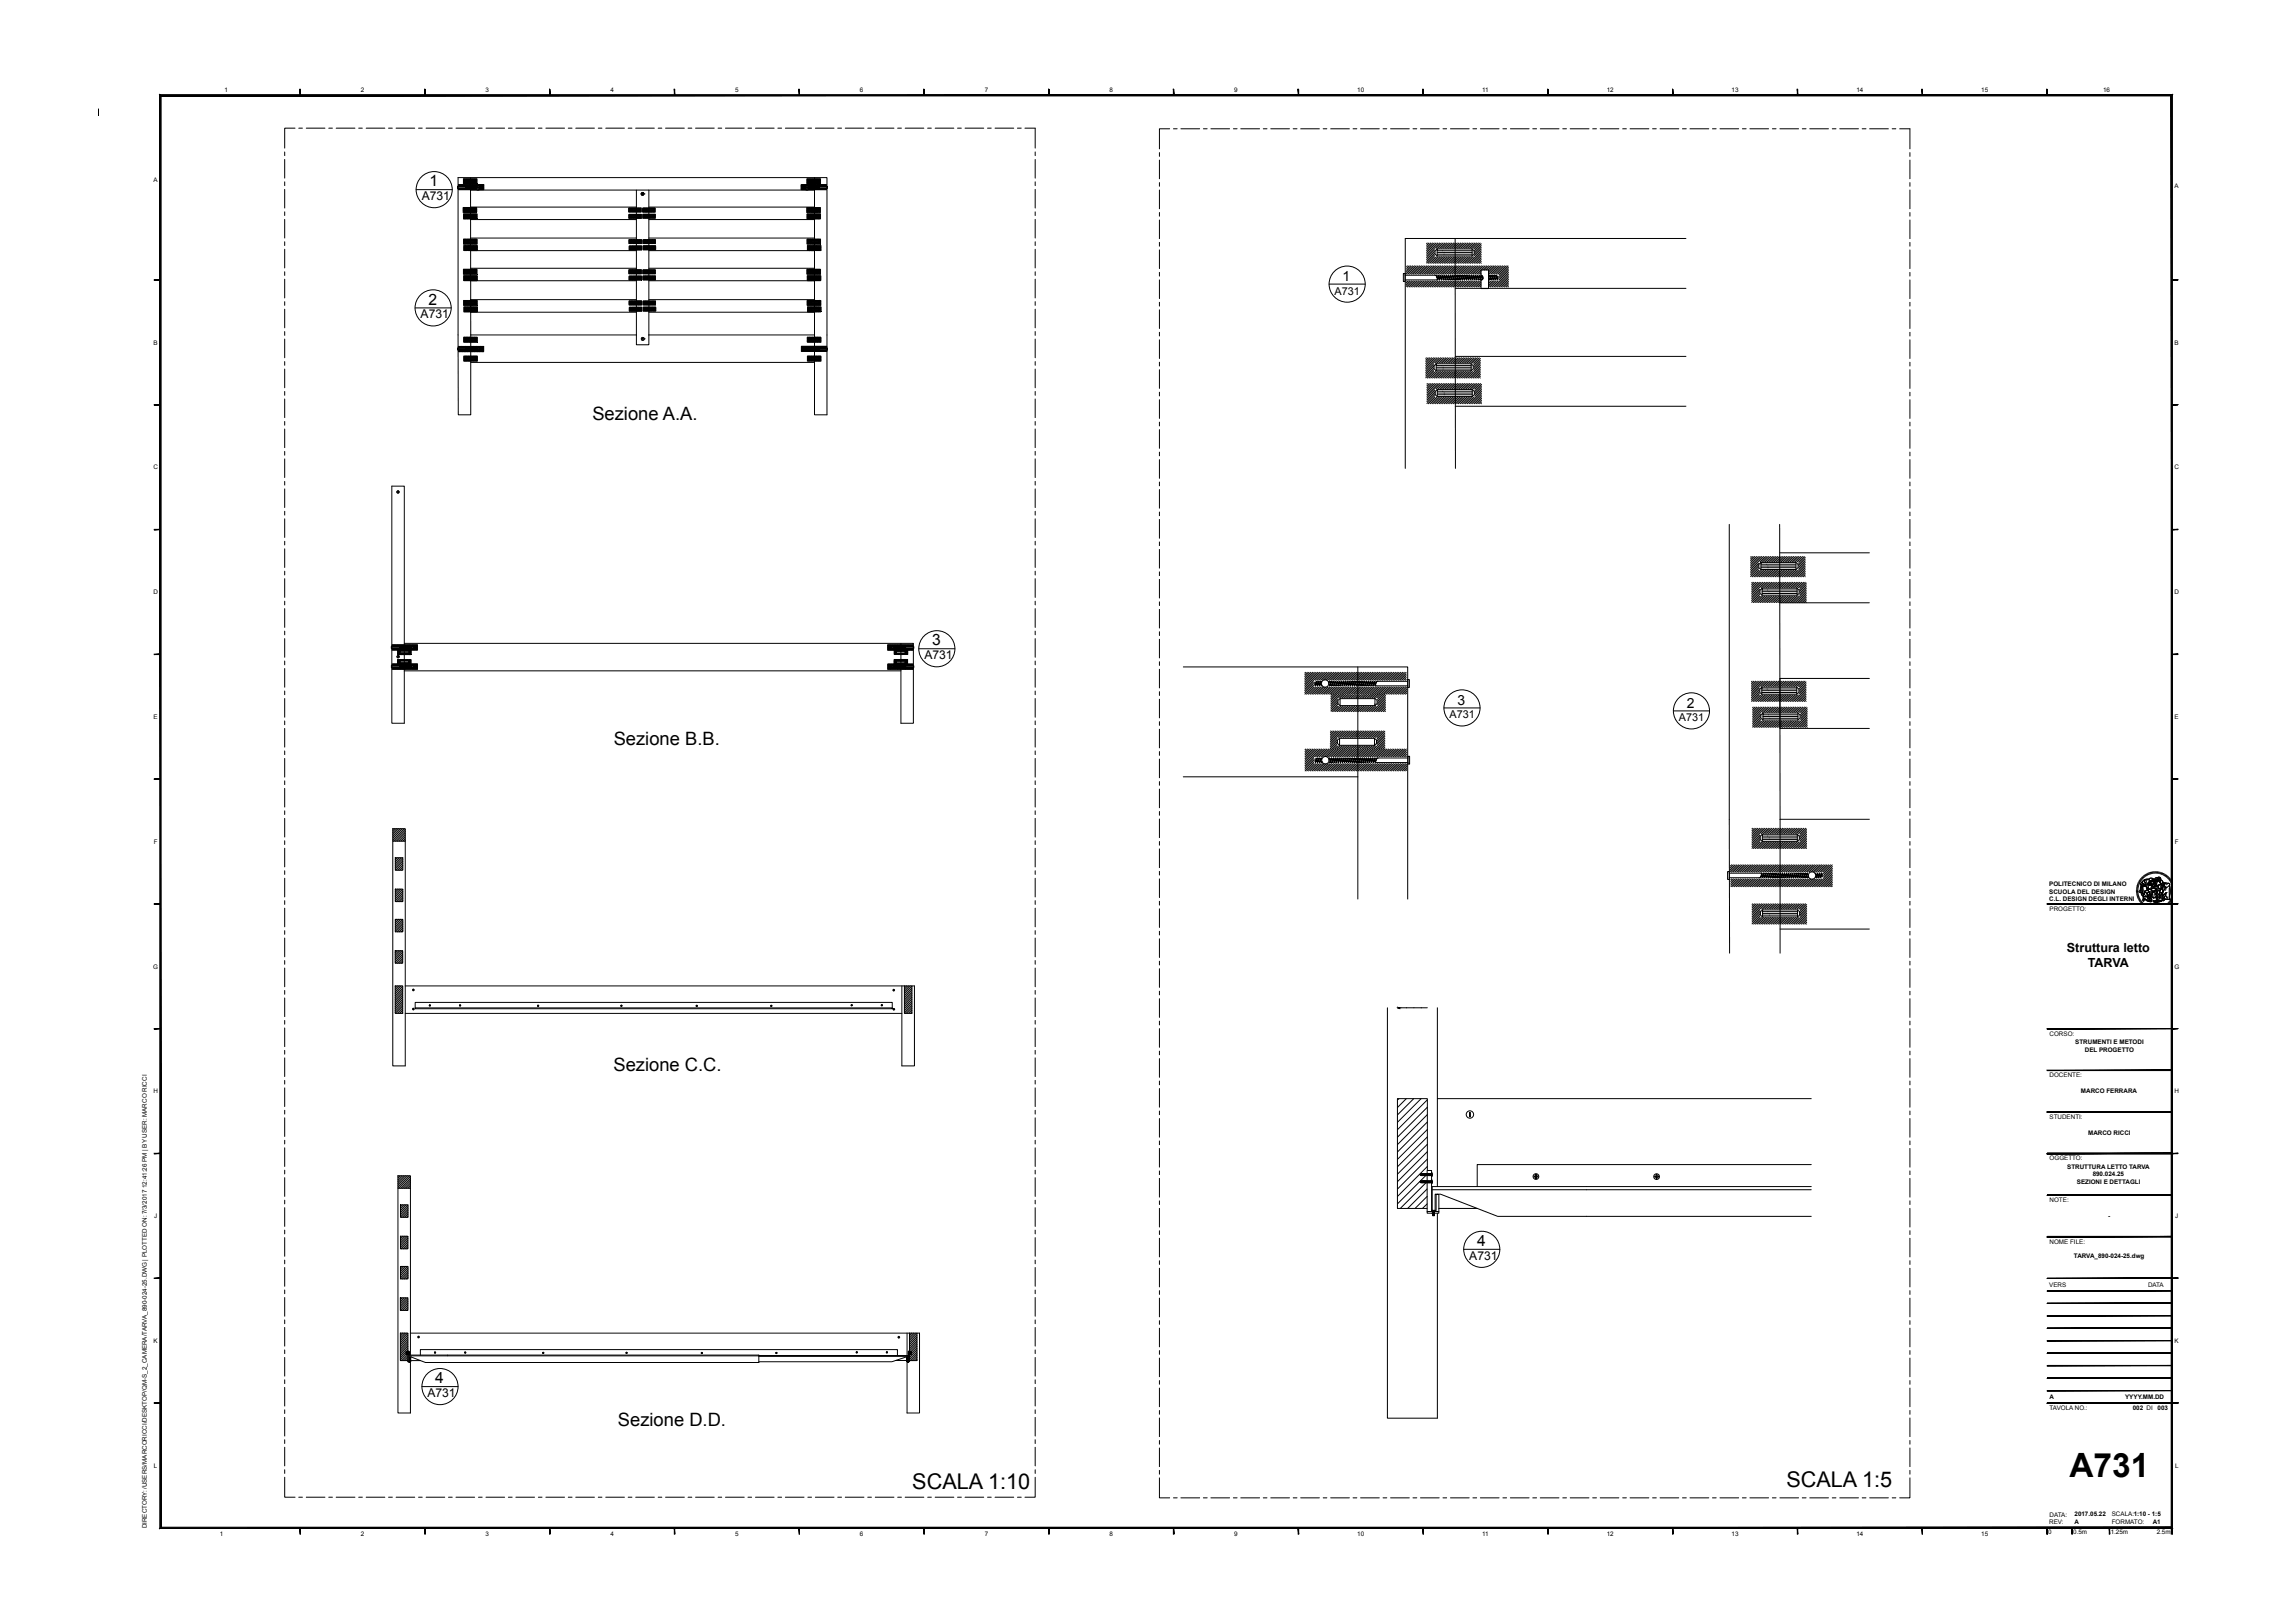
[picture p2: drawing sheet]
<svg xmlns="http://www.w3.org/2000/svg" width="297mm" height="210mm" viewBox="0 0 297 210" stroke-linecap="round" stroke-linejoin="round" font-family="sans-serif">
<defs><g id="words">
<text font-size="4.3" x="267.8" y="191.2">A731</text>
<g font-size="2.8">
<text x="118.1" y="192.6">SCALA 1:10</text>
<text x="231.2" y="192.4">SCALA 1:5</text>
</g>
<g font-size="2.4">
<text x="76.7" y="54.3">Sezione A.A.</text>
<text x="79.4" y="96.4">Sezione B.B.</text>
<text x="79.4" y="138.6">Sezione C.C.</text>
<text x="80" y="184.5">Sezione D.D.</text>
</g>
<g font-size="2">
<text x="55.6" y="24.1">1</text>
<text x="55.5" y="39.4">2</text>
<text x="120.6" y="83.5">3</text>
<text x="191.2" y="161.2">4</text>
<text x="56.3" y="179">4</text>
</g>
<g font-size="1.8">
<text x="173.7" y="36.4">1</text>
<text x="188.6" y="91.2">3</text>
<text x="218.3" y="91.6">2</text>
</g>
<g font-size="1.6">
<text x="54.6" y="25.9">A731</text>
<text x="54.4" y="41.2">A731</text>
<text x="119.6" y="85.3">A731</text>
<text x="267.5" y="123.2">Struttura letto</text>
<text x="270.2" y="125.1">TARVA</text>
<text x="190.1" y="163">A731</text>
<text x="55.3" y="180.8">A731</text>
</g>
<g font-size="1.4">
<text x="172.7" y="38.1">A731</text>
<text x="187.6" y="93">A731</text>
<text x="217.3" y="93.3">A731</text>
</g>
<g font-size=".8">
<text x="29.1" y="11.9">1</text>
<text x="46.7" y="11.9">2</text>
<text x="62.8" y="11.9">3</text>
<text x="79" y="11.9">4</text>
<text x="95.1" y="11.9">5</text>
<text x="111.3" y="11.9">6</text>
<text x="127.4" y="11.9">7</text>
<text x="143.6" y="11.9">8</text>
<text x="159.7" y="11.9">9</text>
<text x="175.7" y="11.9">10</text>
<text x="191.8" y="11.9">11</text>
<text x="207.9" y="11.9">12</text>
<text x="224.1" y="11.9">13</text>
<text x="240.2" y="11.9">14</text>
<text x="256.4" y="11.9">15</text>
<text x="272.2" y="11.9">16</text>
<text x="19.9" y="23.6">A</text>
<text x="281.4" y="24.3">A</text>
<text x="19.9" y="44.6">B</text>
<text x="281.4" y="44.6">B</text>
<text x="19.9" y="60.7">C</text>
<text x="281.4" y="60.7">C</text>
<text x="19.9" y="76.9">D</text>
<text x="281.4" y="76.9">D</text>
<text x="19.9" y="93">E</text>
<text x="281.4" y="93">E</text>
<text x="19.9" y="109.2">F</text>
<text x="281.5" y="109.2">F</text>
<text x="265.2" y="114.7">POLITECNICO DI MILANO</text>
<text x="265.2" y="115.7">SCUOLA DEL DESIGN</text>
<text x="265.2" y="116.6">C.L. DESIGN DEGLI INTERNI</text>
<text x="265.2" y="117.9">PROGETTO:</text>
<text x="19.8" y="125.3">G</text>
<text x="281.4" y="125.3">G</text>
<text x="265.2" y="134">CORSO:</text>
<text x="268.6" y="135.1">STRUMENTI E METODI</text>
<text x="269.8" y="136.1">DEL PROGETTO</text>
<text x="19.9" y="141.5">H</text>
<text x="265.2" y="139.4">DOCENTE:</text>
<text x="269.3" y="141.5">MARCO FERRARA</text>
<text x="281.4" y="141.5">H</text>
<text x="265.2" y="144.8">STUDENTI:</text>
<text x="270.2" y="146.8">MARCO RICCI</text>
<text x="265.2" y="150.2">OGGETTO:</text>
<text x="265.2" y="155.5">NOTE:</text>
<text x="267.5" y="151.3">STRUTTURA LETTO TARVA</text>
<text x="268.8" y="153.2">SEZIONI E DETTAGLI</text>
<text x="270.8" y="152.2">890.024.25</text>
<text x="19.9" y="157.6">J</text>
<text x="265.2" y="160.9">NOME FILE:</text>
<text x="272.8" y="157.6">-</text>
<text x="281.5" y="157.6">J</text>
<text x="265.2" y="166.5">VERS</text>
<text x="268.4" y="162.8">TARVA_890-024-25.dwg</text>
<text x="278" y="166.5">DATA</text>
<text x="19.9" y="173.8">K</text>
<text x="281.4" y="173.8">K</text>
<text x="265.2" y="182.5">TAVOLA NO.:</text>
<text x="265.2" y="181">A</text>
<text x="275" y="181">YYYY.MM.DD</text>
<text x="276" y="182.5">002 DI</text>
<text x="279.2" y="182.5">003</text>
<text x="19.9" y="189.9">L</text>
<text x="281.5" y="189.9">L</text>
<text x="19" y="197.8" transform="rotate(-90 19 197.8)">DIRECTORY: /USERS/MARCORICCI/DESKTOP/QM-S_2_CAMERA/TARVA_890-024-25.DWG | PLOTTED ON: 7/3/2017 12:41:26 PM | BY USER: MARCO RICCI</text>
<text x="265.2" y="197.2">REV:</text>
<text x="265.2" y="196.2">DATA:</text>
<text x="268.5" y="197.2">A</text>
<text x="268.5" y="196.2">2017.05.22</text>
<text x="273.3" y="196.2">SCALA:1:10 - 1:5</text>
<text x="273.3" y="197.2">FORMATO:</text>
<text x="278.6" y="197.2">A1</text>
<text x="28.4" y="198.8">1</text>
<text x="46.7" y="198.8">2</text>
<text x="62.8" y="198.8">3</text>
<text x="79" y="198.8">4</text>
<text x="95.1" y="198.8">5</text>
<text x="111.3" y="198.8">6</text>
<text x="127.4" y="198.8">7</text>
<text x="143.6" y="198.8">8</text>
<text x="159.7" y="198.8">9</text>
<text x="175.7" y="198.8">10</text>
<text x="191.8" y="198.8">11</text>
<text x="207.9" y="198.8">12</text>
<text x="224.1" y="198.8">13</text>
<text x="240.2" y="198.8">14</text>
<text x="256.4" y="198.8">15</text>
<text x="265.1" y="198.5">0</text>
<text x="268.3" y="198.5">0.5m</text>
<text x="273.2" y="198.5">1.25m</text>
<text x="279.1" y="198.5">2.5m</text>
</g>
</g></defs>
<g fill="none" stroke="#000" stroke-width=".13">
<path d="M36.8 19.7v.4M38.2 16.6h-1.4v2.6M38.7 16.6h.4M39.6 16.6h2.5M42.5 16.6h.5M43.5 16.6h2.4M46.4 16.6h.5M47.4 16.6h2.4M50.3 16.6h.5M51.3 16.6h2.4M54.2 16.6h.4M55.1 16.6h2.5"/>
<path d="M58 16.6h.5M59 16.6h2.4M61.9 16.6h.5M62.9 16.6h2.4M65.8 16.6h.5M66.8 16.6h2.4M69.7 16.6h.4M70.6 16.6h2.5M73.5 16.6h.5M74.5 16.6h2.4M77.4 16.6h.5M78.4 16.6h2.4"/>
<path d="M81.3 16.6h.5M82.3 16.6h2.4M85.2 16.6h.5M86.1 16.6h2.5M89 16.6h.5M90 16.6h2.4M92.9 16.6h.5M93.9 16.6h2.4M96.8 16.6h.5M97.8 16.6h2.4M100.7 16.6h.5M101.6 16.6h2.5"/>
<path d="M104.5 16.6h.5M105.5 16.6h2.4M108.4 16.6h.5M109.4 16.6h2.4M112.3 16.6h.5M113.3 16.6h2.4M116.2 16.6h.5M117.1 16.6h2.5M120 16.6h.5M121 16.6h2.4M123.9 16.6h.5M124.9 16.6h2.4"/>
<path d="M127.8 16.6h.5M128.8 16.6h2.4M131.7 16.6h.5M132.6 16.6h1.4v2.6M134 19.7v.4M150 19.7v.5M151.4 16.7h-1.4v2.6M151.9 16.7h.4M152.8 16.7h2.5M155.7 16.7h.5M156.7 16.7h2.4M159.6 16.7h.5"/>
<path d="M160.6 16.7h2.4M163.5 16.7h.5M164.5 16.7h2.4M167.4 16.7h.4M168.3 16.7h2.4M171.2 16.7h.5M172.2 16.7h2.4M175.1 16.7h.5M176.1 16.7h2.4M179 16.7h.5M180 16.7h2.4M182.9 16.7h.4"/>
<path d="M183.8 16.7h2.4M186.7 16.7h.5M187.7 16.7h2.4M190.6 16.7h.5M191.6 16.7h2.4M194.5 16.7h.5M195.5 16.7h2.4M198.4 16.7h.5M199.3 16.7h2.4M202.2 16.7h.5M203.2 16.7h2.4M206.1 16.7h.5"/>
<path d="M207.1 16.7h2.4M210 16.7h.5M211 16.7h2.4M213.9 16.7h.4M214.8 16.7h2.5M217.7 16.7h.5M218.7 16.7h2.4M221.6 16.7h.5M222.6 16.7h2.4M225.5 16.7h.5M226.5 16.7h2.4M229.4 16.7h.4"/>
<path d="M230.3 16.7h2.5M233.2 16.7h.5M234.2 16.7h2.4M237.1 16.7h.5M238.1 16.7h2.4M241 16.7h.5M242 16.7h2.4M244.9 16.7h.4M245.8 16.7h1.4v2.6M247.2 19.7v.5M36.8 20.6v2.4M36.8 23.5v.5"/>
<path d="M36.8 24.5v2.4M36.8 27.4v.5M36.8 28.4v2.4M36.8 31.3v.5M36.8 32.3v2.4M36.8 35.2v.4M36.8 36.1v2.5M36.8 39v.5M53.7 39.8h4.7M53.9 24.5h4.6M59.2 24.1l.1 .3zM59.3 24.2h1v.1v-.1"/>
<path d="M59.3 24.3h1M59.3 23h1.6v30.7h-1.6zM59.3 23.9h.1M59.4 24.4h-.1M59.4 23.9l-.1 .1M59.4 24.4l-.1 .1M59.5 23.9l-.2 .1M59.5 24.4l-.2 .1M59.5 23.9l-.2 .2M59.5 24.4l-.2 .2M59.6 23.9l-.3 .2M59.6 24.4l-.2 .2"/>
<path d="M59.6 23.9l-.2 .2M59.6 24.4l-.1 .2M59.7 23.9l-.3 .2M59.7 24.4l-.2 .2M59.7 23.9l-.2 .2M59.8 24.4l-.2 .2M59.8 23.9l-.3 .2M59.9 23.9l-.3 .2M59.9 24.4l-.2 .2M60 26.8l-.1 .1M60 23.9l-.3 .2M60 23.1h.1"/>
<path d="M60 24.4l-.2 .2M60 27.7h.1M60 30.9v.1M60 34.8h.1M60 35.7h.1M60 38.9h.1M60 23.9l-.2 .2M60 31.8h.1M60 23.1v.1M60 27.7v.1M60 34.8v.1M60 39.7h.1"/>
<path d="M60 24.4l-.1 .2M60.1 30.9l-.1 .1M60.1 26.8l-.2 .2M60.1 35.7l-.1 .1M60.1 38.9h-.1M60.1 23.9l-.3 .2M60.1 31.8h-.1M60.1 23.1l-.1 .2M60.1 34.8l-.1 .2M60.1 39.7l-.1 .1M60.1 27.7l-.1 .1M60.1 30.9l-.1 .2"/>
<path d="M60.1 24.4l-.2 .2M60.1 38.9l-.1 .1M60.1 31.8l-.1 .1M60.1 23.9l-.2 .2M60.2 23.1l-.2 .2M60.2 34.8l-.2 .2M60.2 24.4l-.2 .2M60.2 27.7l-.2 .2M60.2 30.9l-.2 .2M60.2 39.7l-.2 .1M60.2 26.8l-.3 .3M60.2 38.9l-.2 .2"/>
<path d="M60.2 27.1l-.3 .2M60.2 27.1l-.3 .3M60.2 27.2l-.3 .2M60.2 27.2l-.3 .3M60.2 27.3l-.2 .2M60.2 35.7l-.2 .2M60.2 23.9l-.3 .2M60.2 27.1l.1 .2M60.2 23.1l-.2 .3M60.2 31.8l-.2 .2M60.2 34.8l-.2 .3M60.2 23.4l-.2 .2"/>
<path d="M60.2 23.4l-.2 .3M60.2 23.5l-.2 .2M60.2 23.5l-.2 .3M60.2 23.6l-.2 .2M60.2 30.9l-.2 .3M60.2 35.1l-.2 .2M60.2 35.1l-.2 .3M60.2 35.2l-.2 .2M60.2 35.2l-.2 .3M60.2 35.3l-.2 .2M60.2 39.7l-.2 .2M60.2 27.9l-.2 .2"/>
<path d="M60.2 28l-.2 .3M60.2 28.1l-.2 .2M60.2 28l-.2 .2M60.2 31.2l-.2 .2M60.2 31.3l-.2 .2M60.2 31.3l-.2 .3M60.2 31.4l-.2 .2M60.2 31.2l.1 .2M60.2 26.8l-.3 .4M60.2 36.1l-.2 .2M60.2 35.9l-.2 .2M60.2 35.9l-.2 .3"/>
<path d="M60.2 36l-.2 .3M60.2 39.1l-.2 .2M60.2 39.2l-.2 .3M60.2 39.3l-.2 .2M60.2 23.9l-.2 .2M60.3 39.1v.2M60.3 23.1l-.3 .3M60.3 31.8l-.3 .2M60.3 32l-.3 .3M60.3 32.1l-.3 .3M60.3 32.2l-.3 .2M60.3 34.8l-.3 .3"/>
<path d="M60.3 36.1l-.3 .2M60.3 27l1.1 .1M60.3 32v.2M60.3 23.6l-.2 .2M60.3 24.4l-.2 .2M60.3 27h1.1M60.3 27.3h1.1M60.3 27l-.1 .1M60.3 27v.3M60.3 27.2h1.1M60.3 27.7l-.3 .3M60.3 30.9l-.3 .3"/>
<path d="M60.3 32.2l-.2 .2M60.3 35.3l-.2 .2M60.3 39.7l-.3 .2M60.3 28.1l-.2 .2M60.3 31.4l-.2 .2M60.3 38.9l-.3 .3M60.3 39.9l-.3 .3M60.3 40l-.3 .2M60.3 23.3l-.1 .1 .1 .1M60.3 23.3l1.1 .1M60.3 35l-.1 .1 .1 .2M60.3 35l1.1 .1"/>
<path d="M60.3 23.3h1.1M60.3 23.5h1.1M60.3 23.3v.2M60.3 35v.3M60.3 23.4h1.1M60.3 35h1.1M60.3 35.3h1.1M60.3 35.1h1.1M60.3 35.2h1.1M60.3 26.8l-.4 .4M60.3 35.7l-.3 .3M60.3 39.3l-.2 .2"/>
<path d="M60.3 24.2h.6M60.3 27.9h-.1l.1 .2M60.3 27.9h1.1M60.3 31.1l1.1 .1M60.3 27.9v.2M60.3 31.1v.3M60.3 28.1h1.1M60.3 28h1.1M60.3 31.1h1.1M60.3 31.4h1.1M60.3 31.1l-.3 .4M60.3 31.2h1.1"/>
<path d="M60.3 31.3h1.1M60.3 27.3l-.2 .2M60.3 31.8l-.3 .3M60.3 36.1l-.2 .2M60.3 24.3h.1M60.3 23.9l-.3 .2M60.3 35.9v.2M60.3 35.9h1.2M60.3 39.1h1.2M60.3 24.2l.1 .1M60.3 23.1l-.3 .4M60.3 36.1h1.2"/>
<path d="M60.3 36h1.2M60.3 39.3h1.2M60.3 39.1l-.3 .3M60.3 39.2h1.2M60.3 30.9l-.3 .4M60.3 34.8l-.3 .4M60.3 39.7l-.3 .3M60.3 32h1.2M60.3 32.2h1.2M60.3 32h.1M60.3 32.1h1.2M60.4 39.9h1.1"/>
<path d="M60.4 39.9v.2M60.4 26.8l-.5 .5M60.4 35.7l-.4 .3M60.4 38.9l-.4 .3M60.4 27.3l-.2 .2M60.4 31.8l-.4 .3M60.4 36.1l-.2 .2M60.4 39.3l-.2 .2M60.4 23.9l-.3 .2M60.4 23.1l-.4 .5M60.4 32.2l-.2 .2M60.4 34.8l-.4 .5"/>
<path d="M60.4 39.7l-.4 .4M60.4 24.2l.1 .1M60.4 23.6l-.2 .2M60.4 24.4l-.2 .2M60.4 27.7l-.4 .4M60.4 28.1l-.2 .2M60.4 30.9l-.4 .4M60.4 31.4l-.2 .2M60.4 35.3l-.2 .2M60.4 26.8l-.2 .2M60.4 35.7l-.4 .4M60.4 38.9l-.4 .4"/>
<path d="M60.4 23.9l-.2 .2M60.4 31.8l-.4 .4M60.4 23.1l-.1 .2M60.4 34.8l-.1 .2M60.5 23.6l-.3 .2M60.5 27.7l-.2 .1M60.5 30.9l-.2 .2M60.5 35.3l-.3 .2M60.5 39.7l-.5 .4M60.5 24.4l-.3 .2M60.5 24.2v.1M60.5 26.8l-.2 .2"/>
<path d="M60.5 28.1l-.3 .2M60.5 31.4l-.3 .2M60.5 35.7l-.2 .1M60.5 38.9l-.2 .1M60.5 23.9l-.3 .2M60.5 27.3l-.2 .2M60.5 31.8l-.2 .1M60.5 36.1l-.2 .2M60.5 39.3l-.2 .2M60.5 23.1l-.2 .2M60.5 32.2l-.2 .2M60.5 34.8l-.2 .2"/>
<path d="M60.5 23.6l-.2 .2M60.5 24.4l-.2 .2M60.5 35.3l-.2 .2M60.5 39.7l-.2 .2M60.5 38.9l-.1 .1M60.5 26.8l-.1 .2M60.5 28.1l-.2 .2M60.5 31.4l-.2 .2M60.5 24.2l.1 .1M60.5 35.7l-.1 .1M60.5 23.9l-.2 .2M60.6 23.1l-.2 .2"/>
<path d="M60.6 31.8l-.2 .1M60.6 34.8l-.2 .2M60.6 36.1l-.3 .2M60.6 39.7l-.3 .3 .1 .1M60.6 23.6l-.2 .2M60.6 27.7l-.2 .1M60.6 30.9l-.2 .2M60.6 32.2l-.3 .2M60.6 35.3l-.2 .2M60.6 24.4l-.2 .2M60.6 28.1l-.2 .2M60.6 31.4l-.2 .2"/>
<path d="M60.6 38.9l-.2 .1M60.6 26.8l-.2 .2M60.6 35.7l-.2 .1M60.6 39.3l-.2 .2M60.6 24.2l.1 .1M60.6 27.3l-.2 .2M60.6 36.1l-.2 .2M60.6 23.9l-.3 .2M60.6 27.7l-.1 .1M60.6 30.9l-.1 .2M60.6 32.2l-.2 .2M60.6 39.7l-.1 .2"/>
<path d="M60.6 38.9l-.1 .1M60.6 26.8l-.1 .2M60.6 35.7l-.1 .1M60.7 23.9l-.3 .2M60.7 27.3l-.3 .2M60.7 31.8l-.2 .1M60.7 36.1l-.3 .2M60.7 24.2v.1M60.7 23.1l-.2 .2M60.7 24.4l-.2 .2M60.7 27.7l-.2 .1M60.7 30.9l-.2 .2"/>
<path d="M60.7 32.2l-.2 .2M60.7 34.8l-.2 .2M60.7 39.7l-.2 .2M60.7 23.6l-.2 .2M60.7 28.1l-.2 .2M60.7 31.4l-.2 .2M60.7 35.3l-.2 .2M60.7 26.8l-.2 .2M60.7 35.7l-.2 .1M60.7 38.9l-.2 .1M60.7 27.3l-.2 .2M60.7 31.8l-.1 .1"/>
<path d="M60.7 36.1l-.2 .2M60.7 39.3l-.2 .2M60.7 23.1l-.1 .2M60.7 34.8l-.1 .2M60.7 39.7l-.1 .2M60.7 24.2l.1 .1M60.7 27.7l-.1 .1M60.7 30.9l-.1 .2M60.8 26.8l-.2 .2M60.8 28.1l-.3 .2M60.8 31.4l-.3 .2M60.8 35.7l-.2 .1"/>
<path d="M60.8 38.9l-.2 .1M60.8 23.9l-.3 .2M60.8 27.3l-.2 .2M60.8 31.8l-.2 .1M60.8 36.1l-.2 .2M60.8 39.3l-.2 .2M60.8 23.1l-.2 .2M60.8 32.2l-.2 .2M60.8 34.8l-.2 .2M60.8 23.6l-.2 .2M60.8 27.7l-.2 .1M60.8 30.9l-.2 .2"/>
<path d="M60.8 35.3l-.2 .2M60.8 39.7l-.2 .2M60.8 24.4l-.2 .2M60.8 24.2l.1 .1M60.8 28.1l-.2 .2M60.8 31.4l-.2 .2M60.8 31.8l-.1 .1M60.8 23.9l-.2 .2M60.8 23.1l-.1 .2M60.8 34.8l-.1 .2M60.9 23.6l-.3 .2M60.9 24.4l-.2 .2"/>
<path d="M60.9 27.7l-.2 .1M60.9 30.9l-.2 .2M60.9 35.3l-.3 .2M60.9 39.7l-.2 .2M60.9 26.8l-.2 .2M60.9 24.2v.1M60.9 28.1l-.3 .2M60.9 31.4l-.3 .2M60.9 38.9l-.2 .1M60.9 27.3l-.2 .2M60.9 35.7l-.2 .1M60.9 39.3l-.2 .2"/>
<path d="M60.9 23.9l-.3 .2M60.9 23.1l-.2 .2M60.9 34.8l-.2 .2M60.9 23h44.5M60.9 24.6h44.5M60.9 26.8h21.5M60.9 28.4h21.5M60.9 31.8l-.2 .1M60.9 36.1l-.2 .2M60.9 23.6l-.2 .2M60.9 30.8h21.5M60.9 34.7h21.5"/>
<path d="M60.9 32.2l-.2 .2M60.9 35.3l-.2 .2M60.9 24.2h.6M60.9 38.9l-.1 .1M60.9 28.1l-.2 .2M60.9 31.4l-.2 .2M60.9 26.8l-.1 .2M60.9 35.7l-.1 .1M60.9 24.2l.1 .1M60.9 31.8l-.1 .1M60.9 23.9l-.2 .2M61 23.1l-.2 .2"/>
<path d="M61 27.7l-.2 .1M61 30.9l-.2 .2M61 34.8l-.2 .2M61 39.7l-.2 .2M61 24.4l-.2 .2M61 23.6l-.2 .2M61 32.2l-.3 .2M61 35.3l-.2 .2M61 28.1l-.2 .2M61 31.4l-.2 .2M61 26.8l-.2 .2M61 35.7l-.2 .1"/>
<path d="M61 38.9l-.2 .1M61 39.3l-.2 .2M61 31.8l-.2 .1M61 24.2l.1 .1M61 23.9l-.3 .2M61 27.3l-.2 .2M61 36.1l-.2 .2M61 27.7l-.1 .1M61 39.7l-.1 .2M61 32.2l-.2 .2M61 30.9l-.1 .2M61 35.7l-.1 .1"/>
<path d="M61 38.9l-.1 .1M61 26.8l-.1 .2M61.1 31.8l-.2 .1M61.1 27.3l-.2 .2M61.1 36.1l-.2 .2M61.1 39.3l-.3 .2M61.1 23.9l-.3 .2M61.1 39.7l-.2 .2M61.1 24.2v.1M61.1 23.1l-.2 .2M61.1 32.2l-.2 .2M61.1 34.8l-.2 .2"/>
<path d="M61.1 24.4l-.2 .2M61.1 23.6l-.2 .2M61.1 27.7l-.2 .1M61.1 30.9l-.2 .2M61.1 35.3l-.2 .2M61.1 26.8l-.2 .2M61.1 28.1l-.2 .2M61.1 31.4l-.2 .2M61.1 35.7l-.2 .1M61.1 38.9l-.2 .1M61.1 36.1l-.2 .2h21.5M61.1 39.3l-.2 .2"/>
<path d="M61.1 23.1l-.1 .2M61.1 32.2l-.2 .2h21.5M61.1 34.8l-.1 .2M61.1 24.2l.1 .1M61.1 27.7l-.1 .1M61.1 30.9l-.1 .2M61.1 39.7l-.1 .2M61.2 26.8l-.2 .2M61.2 28.1l-.3 .2M61.2 31.4l-.3 .2M61.2 38.9l-.2 .1M61.2 27.3l-.2 .2"/>
<path d="M61.2 35.7l-.2 .1M61.2 36.1l-.2 .2M61.2 39.3l-.2 .2M61.2 23.9l-.3 .2M61.2 23.1l-.2 .2M61.2 31.8l-.2 .1M61.2 32.2l-.2 .2M61.2 34.8l-.2 .2M61.2 23.6l-.2 .2M61.2 27.7l-.2 .1M61.2 30.9l-.2 .2M61.2 35.3l-.2 .2"/>
<path d="M61.2 39.7l-.2 .2M61.2 24.4l-.2 .2M61.2 24.2l.1 .1M61.2 28.1l-.2 .2M61.2 31.4l-.2 .2M61.2 23.9l-.2 .2M61.2 23.1l-.1 .2M61.2 31.8l-.1 .1M61.2 34.8l-.1 .2M61.2 27.7l-.1 .1M61.2 30.9l-.1 .2M61.2 39.7l-.1 .2"/>
<path d="M61.2 24.4l-.1 .2M61.3 28.1l-.2 .2M61.3 31.4l-.2 .2M61.3 38.9l-.2 .1M61.3 24.2v.1M61.3 26.8l-.2 .2M61.3 35.7l-.2 .1M61.3 39.3l-.2 .2M61.3 27.3l-.2 .2M61.3 31.8l-.2 .1M61.3 36.1l-.2 .2M61.3 23.9l-.3 .2"/>
<path d="M61.3 23.1l-.2 .2M61.3 27.7l-.2 .1M61.3 30.9l-.2 .2M61.3 32.2l-.2 .2M61.3 34.8l-.2 .2M61.3 39.7l-.2 .2M61.3 24.4l-.2 .2M61.3 23.6l-.2 .2M61.3 35.3l-.2 .2M61.3 26.8l-.1 .2M61.3 35.7l-.1 .1M61.3 38.9l-.1 .1"/>
<path d="M61.3 24.2l.1 .1M61.3 23.9l-.2 .2M61.3 31.8l-.1 .1M61.4 23.1l-.2 .2M61.4 32.2l-.2 .2M61.4 34.8l-.2 .2M61.4 39.7l-.2 .2M61.4 23.6l-.2 .2M61.4 27.7l-.2 .1M61.4 28.1l-.2 .2M61.4 30.9l-.2 .2M61.4 31.4l-.2 .2"/>
<path d="M61.4 35.3l-.2 .2M61.4 24.4l-.2 .2M61.4 26.8l-.2 .2M61.4 35.7l-.2 .1M61.4 38.9l-.2 .1M61.4 23.9l-.3 .2M61.4 27.3l-.2 .2M61.4 31.8l-.2 .1M61.4 36.1l-.2 .2M61.4 39.3l-.2 .2M61.4 27l.1 .1-.1 .2M61.4 24.2l.1 .1"/>
<path d="M61.4 27v.3M61.4 35v.3M61.4 35l.1 .1M61.4 23.3l.1 .1-.1 .1M61.4 27.9h.1l-.1 .2M61.4 31.1l.1 .1-.1 .2M61.4 23.3v.2M61.4 27.9v.2M61.4 31.1v.3M61.4 26.8l-.1 .2M61.4 35.7l-.1 .1M61.4 38.9l-.1 .1"/>
<path d="M61.5 39.1v.2M61.5 39.1h.1M61.5 27.3l-.3 .2M61.5 31.8l-.2 .1M61.5 36.1l-.3 .2M61.5 39.3l-.3 .2M61.5 23.9l-.3 .2M61.5 24.2v.1M61.5 23.1l-.2 .2M61.5 35.9v.2M61.5 35.9h.1M61.5 32.2l-.2 .2"/>
<path d="M61.5 34.8l-.2 .2M61.5 32v.2M61.5 23.6l-.2 .2M61.5 27.7l-.2 .1M61.5 30.9l-.2 .2M61.5 35.3l-.2 .2M61.5 39.7l-.2 .2M61.5 24.4l-.2 .2M61.5 35.1l-.1 .2M61.5 39.9l.1 .1M61.5 39.9v.2M61.5 26.8l-.2 .2"/>
<path d="M61.5 28.1l-.2 .2M61.5 31.4l-.2 .2M61.5 38.9l-.2 .1M61.5 35.7l-.2 .1M61.5 39.3l-.2 .2M61.5 24.2h.3M61.5 23.1l-.1 .2M61.5 34.8l-.1 .2M61.5 36.1l-.2 .2M61.5 24.2l.1 .1M61.5 27.7l-.1 .1M61.5 30.9l-.1 .2"/>
<path d="M61.5 39.7l-.1 .2M61.5 38.9l-.1 .1M61.6 40l-.1 .1M61.6 26.8l-.2 .2M61.6 35.7l-.2 .1M61.6 23.1l-.2 .2M61.6 31.8l-.2 .1M61.6 34.8l-.2 .2M61.6 23.9l-.3 .2M61.6 27.7l-.2 .1M61.6 30.9l-.2 .2M61.6 39.7l-.2 .2"/>
<path d="M61.6 24.4l-.2 .2M61.6 24.2l.1 .1M61.6 38.9l-.2 .1M61.6 31.8l-.1 .1M61.6 23.9l-.2 .2M61.6 23.1l-.1 .2M61.6 27.7l-.1 .1M61.6 30.9l-.1 .2M61.6 34.8l-.1 .2M61.6 39.7l-.1 .2M61.6 24.4l-.1 .2M61.7 24.2v.1"/>
<path d="M61.7 26.8l-.2 .2M61.7 35.7l-.2 .1M61.7 38.9l-.2 .1M61.7 31.8l-.2 .1M61.7 23.9l-.3 .2M61.7 23.1l-.2 .2M61.7 26.9l-.2 .2M61.7 27l-.2 .2M61.7 27l-.2 .3M61.7 27.1l-.4 .4M61.7 27.2l-.3 .3M61.7 27.3l-.2 .2"/>
<path d="M61.7 27.4l-.1 .1M61.7 34.8l-.2 .2M61.7 39.7l-.2 .2M61.7 27.7l-.2 .2M61.7 30.9l-.2 .2M61.7 24.4l-.2 .2M61.7 24.2v-.2h.3v.6h-.3v-.3M61.7 23.2l-.2 .2M61.7 23.3l-.2 .2M61.7 23.4l-.4 .4M61.7 23.4l-.3 .4M61.7 23.5l-.3 .3"/>
<path d="M61.7 23.6l-.2 .2M61.7 23.6l-.1 .2M61.7 23.7l-.1 .1M61.7 23.7v.1M61.7 34.9l-.2 .2M61.7 35l-.2 .2M61.7 35.1l-.4 .4M61.7 35.1l-.3 .4M61.7 35.2l-.3 .3M61.7 35.3l-.2 .2M61.7 35.3l-.1 .2M61.7 35.4l-.1 .1"/>
<path d="M61.7 35.4v.1M61.7 24.5v.1M61.7 24.5l-.1 .1M61.7 24.4l-.1 .2M61.7 24.1h.1M61.7 24l-.1 .1M61.7 24.2l.1 .1zM61.7 27.8l-.2 .2M61.7 27.9l-.2 .2M61.7 27.9l-.4 .4M61.7 28l-.3 .3M61.7 28l-.2 .3"/>
<path d="M61.7 28.1l-.2 .2M61.7 28.1l-.1 .2M61.7 28.2l-.1 .1M61.7 28.3h.1M61.7 31l-.2 .2M61.7 31.1l-.2 .2M61.7 31.2l-.4 .4M61.7 31.2l-.3 .4M61.7 31.3l-.2 .3M61.7 31.4l-.2 .2M61.7 31.4l-.1 .2M61.7 31.5l-.1 .1"/>
<path d="M61.7 31.5v.1M61.7 31.6h.1M61.7 31.8l-.1 .1M61.7 23.9l-.2 .2M61.8 38.9l-.3 .2M61.8 38.9l-.3 .3M61.8 39l-.3 .2M61.8 39.1l-.3 .2M61.8 39.1l-.4 .4M61.8 39.2l-.4 .3M61.8 39.2l-.3 .3M61.8 39.3l-.3 .2"/>
<path d="M61.8 39.3l-.2 .2M61.8 39.4l-.2 .1M61.8 39.5h-.1M61.8 35.7l-.3 .2M61.8 35.8l-.3 .2M61.8 35.9l-.3 .2M61.8 35.9l-.4 .4M61.8 36l-.4 .3M61.8 36l-.3 .3M61.8 36.1l-.3 .2M61.8 36.1l-.2 .2M61.8 36.2l-.2 .1"/>
<path d="M61.8 36.3h-.1M61.8 39.7l-.2 .2M61.8 31.8l-.2 .2M61.8 31.9l-.2 .2M61.8 32l-.2 .2M61.8 32l-.4 .4M61.8 32.1l-.4 .3M61.8 32.1l-.3 .3M61.8 32.2l-.3 .2M61.8 32.3l-.2 .1M61.8 32.3l-.1 .1M61.8 32.4h-.1"/>
<path d="M61.8 32.4h.1M61.8 24.3l-.1-.1v.1M61.8 39.8l-.2 .2M61.8 39.8l-.2 .3M61.8 39.9l-.2 .2M61.8 40l-.4 .4M61.8 23.9l-.3 .2M61.8 23.9l-.2 .2M61.9 23.9l-.1 .1M62 23.9l-.2 .1M62 24.3h.1M62 24.4h.1"/>
<path d="M62 24.2l.1 .1M62 23.9l-.1 .1M62.1 24.4h-.1M62.1 24.2h-.1v.1M62.1 24.2v.1M62.1 23.9l-.2 .1M62.1 24.2h.1M62.1 24.4l-.1 .1M62.1 24.2l.1 .1M62.1 23.9l-.1 .1M62.2 24.4l-.2 .2M62.2 23.9l-.2 .2"/>
<path d="M62.2 24.2l.1 .1M62.3 23.9l-.3 .2M62.3 24.4l-.2 .2M62.4 23.9l-.3 .2M62.5 23.9l-.3 .2M62.5 23.9l-.2 .2M62.6 23.9l-.3 .3M62.6 24.2l-.3 .4M62.6 24.3l-.2 .3M62.6 24.4l-.2 .2M62.6 24.5v.1M62.6 24.5l-.1 .1"/>
<path d="M62.6 24.4l-.1 .2M62.6 24.3l-.3 .3M62.6 24.1l-.4 .5M62.6 24.1l-.5 .5M62.6 24l-.3 .3M81.4 27.4l.1-.1-.1 .1M81.4 26.9h-.1M81.4 34.9h.1M81.4 27.7v.1M81.4 31h.1M81.4 26.9l-.1 .1M81.4 35.7v.1"/>
<path d="M81.4 38.9v.1M81.5 31.8l-.1 .1M81.5 34.9l-.1 .1M81.5 27.7l-.1 .1M81.5 31l-.1 .1M81.5 39.7l-.1 .1M81.5 26.9l-.2 .2M81.5 35.7l-.1 .1M81.5 38.9l-.1 .1M81.5 27.7l-.1 .2M81.5 39.7l-.1 .2M81.5 27.1l-.2 .2"/>
<path d="M81.5 27.2l-.2 .2M81.5 38.9l-.1 .2M81.6 27.1v.2M81.6 26.9l-.3 .2M81.6 35.1l-.2 .2M81.6 35l-.2 .2M81.6 35.2l-.2 .2M81.6 35.7l-.2 .2M81.6 27.8l-.2 .3M81.6 27.9l-.2 .2M81.6 28l-.2 .2M81.6 28.1l-.2 .2"/>
<path d="M81.6 31.8l-.2 .2M81.6 34.9l-.2 .2M81.6 27.7l-.2 .2M81.6 31l-.2 .2M81.6 31.2l-.2 .2M81.6 31.1l-.2 .2M81.6 31.3l-.2 .2M81.6 39.7l-.2 .2M81.6 28.1l-.1 .2M81.6 35.3l-.2 .1M81.6 35.9l-.2 .2M81.6 36l-.2 .2"/>
<path d="M81.6 36.1l-.2 .1M81.6 39.3l-.2 .2M81.6 38.9l-.2 .2M81.6 39.1l-.2 .2M81.6 39.2l-.2 .2M81.6 26.9l-.3 .3M81.6 31.4l-.1 .1M81.6 32l-.2 .2M81.6 32.1l-.2 .2M81.6 32.2l-.2 .1M81.6 36.1l-.1 .1M81.6 27l1.2 .1"/>
<path d="M81.6 27.3l-.1 .1M81.6 27.3h1.2M81.6 27.2h1.2M81.6 27h1.2M81.6 27v.3M81.6 32.2l-.1 .1M81.6 34.9l-.2 .3M81.6 39.3l-.1 .2M81.6 39.9l-.2 .2M81.6 40l-.2 .2M81.6 39.7l-.2 .3M81.7 35l-.1 .1 .1 .1"/>
<path d="M81.7 35l1.1 .1M81.7 27.7l-.3 .3M81.7 28.1l-.2 .2M81.7 35h1.1M81.7 35.1h1.1M81.7 35.2h1.1M81.7 35v.2M81.7 31l-.3 .3M81.7 35.3l-.2 .1M81.7 27.9h-.1l.1 .2M81.7 27.9h1.1M81.7 31.1l-.1 .1 .1 .1"/>
<path d="M81.7 31.1l1.1 .1M81.7 26.9l-.4 .3M81.7 28.1h1.1M81.7 28h1.1M81.7 31.1h1.1M81.7 31.3h1.1M81.7 31.2h1.1M81.7 27.9v.2M81.7 31.1v.2M81.7 31.4l-.2 .1M81.7 35.7l-.3 .3M81.7 36.1l-.2 .1"/>
<path d="M81.7 38.9l-.3 .3M81.7 35.9h-.1l.1 .2M81.7 35.9h1.1M81.7 39.1h-.1l.1 .2M81.7 39.1h1.1M81.7 36.1h1.1M81.7 36h1.1M81.7 39.3h1.1M81.7 39.2h1.1M81.7 35.9v.2M81.7 39.1v.2M81.7 31.8l-.3 .3"/>
<path d="M81.7 34.9l-.1 .1M81.7 39.3l-.2 .2M81.7 32h-.1l.1 .2M81.7 32h1.1M81.7 27.3l-.2 .1M81.7 32.2h1.1M81.7 32.1h1.1M81.7 32v.2M81.7 32.2l-.2 .1M81.7 39.7l-.3 .3M81.7 39.9h-.1l.1 .2M81.7 39.9h1.1"/>
<path d="M81.7 27.7l-.1 .1M81.7 28.1l-.1 .2M81.7 31l-.1 .1M81.7 39.9v.2M81.7 26.9l-.4 .4M81.7 31.4l-.1 .1M81.7 35.7l-.3 .4M81.7 36.1l-.1 .1M81.7 38.9l-.3 .4M81.7 39.3l-.1 .2M81.8 27.3l-.2 .1M81.8 31.8l-.4 .3"/>
<path d="M81.8 32.2l-.2 .1M81.8 34.9l-.2 .1M81.8 39.7l-.2 .2M81.8 27.7l-.2 .1M81.8 28.1l-.2 .2M81.8 31l-.1 .1M81.8 35.3l-.2 .1M81.8 26.9l-.1 .1M81.8 35.7l-.1 .1M81.8 38.9l-.1 .1M81.8 31.4l-.2 .1M81.8 36.1l-.2 .1"/>
<path d="M81.8 31.8l-.1 .1M81.8 32.2l-.1 .1M81.8 34.9l-.1 .1M81.8 39.3l-.2 .2M81.8 27.7l-.1 .1M81.8 28.1l-.1 .2M81.8 35.3l-.1 .1M81.8 39.7l-.1 .2M81.9 26.9l-.2 .1M81.9 31.4l-.2 .1M81.9 36.1l-.2 .1M81.9 27.3l-.2 .1"/>
<path d="M81.9 31.8l-.2 .1M81.9 32.2l-.2 .1M81.9 34.9l-.1 .1M81.9 39.3l-.2 .2M81.9 27.7l-.1 .1M81.9 28.1l-.2 .2M81.9 31l-.1 .1M81.9 39.7l-.1 .2M81.9 35.3l-.2 .1M81.9 38.9l-.1 .1M81.9 26.9l-.1 .1M81.9 35.7l-.1 .1"/>
<path d="M81.9 36.1l-.1 .1M81.9 27.3l-.1 .1M81.9 31.8l-.1 .1M81.9 32.2l-.1 .1M81.9 39.3l-.1 .2M81.9 28.1l-.1 .2M81.9 35.3l-.1 .1M81.9 38.9v.1M82 26.9l-.1 .1M82 31.4l-.2 .1M82 35.7l-.2 .1M82 36.1l-.2 .1"/>
<path d="M82 27.3l-.2 .1M82 31.8l-.1 .1M82 32.2l-.2 .1M82 34.9l-.1 .1M82 39.3l-.2 .2M82 39.7l-.1 .2M82 27.7l-.1 .1M82 28.1l-.1 .2M82 31l-.1 .1M82 35.3l-.2 .1M82 31.4l-.1 .1M82 35.7l-.1 .1"/>
<path d="M82 36.1l-.1 .1M82 38.9l-.1 .1M82 39.3l-.1 .2M82 27.3l-.1 .1M82 32.2l-.1 .1M82.1 27.7l-.2 .1M82.1 28.1l-.2 .2M82.1 31l-.2 .1M82.1 35.3l-.2 .1M82.1 26.9l-.1 .1M82.1 31.4l-.2 .1M82.1 35.7l-.2 .1"/>
<path d="M82.1 36.1l-.2 .1M82.1 38.9l-.1 .1M82.1 39.3l-.2 .2M82.1 27.3l-.2 .1M82.1 31.8l-.1 .1M82.1 32.2l-.1 .1M82.1 34.9l-.1 .1M82.1 27.7l-.1 .1M82.1 28.1l-.1 .2M82.1 31l-.1 .1M82.1 35.3l-.1 .1M82.1 39.7l-.1 .2"/>
<path d="M82.1 35.7l-.1 .1M82.1 31.4l-.1 .1M82.1 36.1l-.1 .1M82.2 27.3l-.2 .1M82.2 31.8l-.2 .1M82.2 32.2l-.2 .1M82.2 34.9l-.2 .1M82.2 39.3l-.2 .2M82.2 27.7l-.2 .1M82.2 28.1l-.2 .2M82.2 31l-.1 .1M82.2 35.3l-.2 .1"/>
<path d="M82.2 39.7l-.2 .2M82.2 38.9l-.1 .1M82.2 26.9l-.1 .1M82.2 31.4l-.2 .1M82.2 35.7l-.1 .1M82.2 36.1l-.1 .1M82.2 27.3l-.1 .1M82.2 31.8l-.1 .1M82.2 32.2l-.1 .1M82.2 34.9l-.1 .1M82.2 27.7l-.1 .1M82.2 39.7l-.1 .2"/>
<path d="M82.2 28.1l-.1 .2M82.2 35.3l-.1 .1M82.2 31.4l-.1 .1M82.3 27.3l-.2 .1M82.3 31.8l-.2 .1M82.3 32.2l-.2 .1M82.3 34.9l-.1 .1M82.3 39.3l-.2 .2M82.3 39.7l-.1 .2M82.3 27.7l-.1 .1M82.3 28.1l-.1 .2M82.3 31l-.1 .1"/>
<path d="M82.3 35.3l-.2 .1M82.3 26.9l-.1 .1M82.3 31.4l-.1 .1M82.3 35.7l-.1 .1M82.3 36.1l-.1 .1M82.3 38.9l-.1 .1M82.3 31.8l-.1 .1M82.3 32.2l-.1 .1M82.3 39.3l-.1 .2M82.3 27.3l-.1 .1M82.3 35.3l-.1 .1M82.4 24.6v18.7"/>
<path d="M82.4 26.9l-.2 .1M82.4 28.2l-.1 .1M82.4 38.8h-21.5v1.6h21.5M82.4 31.4l-.2 .1M82.4 35.7l-.2 .1M82.4 36.1l-.2 .1M82.4 38.9l-.2 .1M82.4 31.8l-.1 .1M82.4 39.3l-.2 .2M82.4 27.3l-.2 .1M82.4 32.2l-.2 .1M82.4 34.9l-.1 .1"/>
<path d="M82.4 39.7l-.1 .2M82.4 35.3l-.2 .1M82.4 27.7l-.1 .1M82.4 28.1l-.1 .2M82.4 31l-.1 .1M82.4 31.4l-.1 .1M82.4 26.9l-.1 .1M82.4 35.7l-.1 .1M82.4 36.1l-.1 .1M82.4 38.9l-.1 .1M82.4 39.3l-.1 .2M82.4 27.3l-.1 .1"/>
<path d="M82.4 32.2l-.1 .1M82.5 35.3l-.2 .1M82.5 27.7l-.2 .1M82.5 28.1l-.1 .1M82.5 31l-.2 .1M82.5 39.7l-.2 .2M82.5 26.9l-.1 .1M82.5 35.7l-.1 .1M82.5 38.9l-.1 .1M82.5 31.4l-.2 .1M82.5 36.1l-.2 .1M82.5 27.3l-.2 .1"/>
<path d="M82.5 39.3l-.2 .2M82.5 31.8l-.1 .1M82.5 32.2l-.1 .1M82.5 34.9l-.1 .1M82.5 35.3l-.1 .1M82.5 27.7l-.1 .1M82.5 28.1l-.1 .2M82.5 31l-.1 .1M82.5 39.7l-.1 .2M82.5 31.4l-.1 .1M82.5 36.1l-.1 .1M82.5 39.3l-.1 .2"/>
<path d="M82.5 27.3l-.1 .1M82.6 27.7l-.1 .1M82.6 31l-.1 .1M82.6 39.7l-.2 .2M82.6 28.1l-.2 .2M82.6 35.3l-.2 .1M82.6 38.9l-.1 .1M82.6 26.9l-.1 .1M82.6 31.4l-.2 .1M82.6 35.7l-.1 .1M82.6 36.1l-.1 .1M82.6 27.3l-.1 .1"/>
<path d="M82.6 31.8l-.1 .1M82.6 32.2l-.1 .1M82.6 34.9l-.1 .1M82.6 39.3l-.2 .2M82.6 39.7l-.1 .2M82.6 28.1l-.1 .2M82.6 35.3l-.1 .1M82.6 31.4l-.1 .1M82.7 31.8l-.2 .1M82.7 34.9l-.1 .1M82.7 39.3l-.2 .2M82.7 27.3l-.2 .1"/>
<path d="M82.7 32.2l-.2 .1M82.7 39.7l-.1 .2M82.7 27.7l-.1 .1M82.7 28.1l-.2 .2M82.7 31l-.1 .1M82.7 35.3l-.2 .1M82.7 26.9l-.1 .1M82.7 31.4l-.2 .1M82.7 35.7l-.1 .1M82.7 36.1l-.1 .1M82.7 38.9l-.1 .1M82.7 39.3l-.1 .2"/>
<path d="M82.7 27.3l-.1 .1M82.7 31.8l-.1 .1M82.7 32.2l-.1 .1M82.7 28.1l-.1 .2M82.7 35.3l-.1 .1M82.8 26.9l-.1 .1M82.8 35.7l-.2 .1M82.8 38.9l-.2 .1M82.8 27v.1v.2M82.8 27v.3M82.8 31.4l-.2 .1M82.8 36.1l-.2 .1"/>
<path d="M82.8 35v.1v.1M82.8 27.3l-.2 .1M82.8 35v.2M82.8 31.8l-.1 .1M82.8 32.2l-.2 .1M82.8 34.9l-.1 .1M82.8 39.3l-.2 .2M82.8 27.9h.1l-.1 .2M82.8 31.1l.1 .1-.1 .1M82.8 27.7l-.1 .1M82.8 28.1l-.1 .2M82.8 27.9v.2"/>
<path d="M82.8 31.1v.2M82.8 39.7l-.1 .2M82.8 31l-.1 .1M82.8 35.3l-.2 .1M82.8 35.7l-.1 .1M82.8 38.9l-.1 .1M82.8 35.9v.2M82.8 39.1v.2M82.8 35.9h.1M82.8 39.1h.1M82.8 31.4l-.1 .1M82.8 36.1l-.1 .1"/>
<path d="M82.8 32h.1l-.1 .2M82.8 32v.2M82.8 32.2l-.1 .1M82.8 39.3l-.1 .2M82.8 39.9h.1l-.1 .2M82.8 39.9v.2M82.9 38.9l-.1 .1M82.9 39.1l-.1 .2M82.9 26.9l-.1 .1M82.9 35.7l-.1 .1M82.9 36.1l-.2 .1M82.9 35.9l-.1 .2"/>
<path d="M82.9 31.8l-.1 .1M82.9 32.2l-.1 .1M82.9 34.9l-.1 .1M82.9 27.7l-.1 .1M82.9 39.7l-.1 .2M82.9 31l-.1 .1M83 39.7l-.2 .2M83 27.7l-.2 .1M83 25v.1M83 25.2h.1M83 31l-.1 .1M83 26.9l-.2 .1"/>
<path d="M83 27l-.2 .1M83 27l-.2 .2M83 27.1l-.2 .1M83 27.1l-.3 .3M83 27.2l-.3 .2M83 27.2l-.2 .2M83 27.3l-.2 .1M83 27.4h-.1M83 27.4h.1M83 35.7l-.1 .1M83 38.9l-.1 .1M83 25h.1"/>
<path d="M83 31.8l-.1 .1M83 34.9l-.1 .1M83 27.7l-.1 .2M83 27.8l-.1 .1M83 27.8l-.1 .2M83 27.9l-.1 .1M83 28l-.1 .1M83 28l-.2 .3M83 28.1l-.2 .2M83 28.1l-.1 .2M83 28.2l-.1 .1M83 28.2v.1"/>
<path d="M83 35l-.1 .1M83 34.9l-.1 .2M83 35.1l-.1 .1M83 35.1l-.3 .3M83 35.2l-.2 .2M83 35.3l-.1 .1M83 35.4h-.1M83 35.4h.1M83 39.7l-.1 .2M83 31l-.1 .2M83 31.1l-.1 .1M83 31.2l-.1 .1"/>
<path d="M83 31.2l-.3 .3M83 31.3l-.2 .2M83 31.4l-.1 .1M83 31.5h.1M83 35.8l-.1 .1M83 35.8l-.1 .2M83 35.9l-.1 .1M83 36l-.1 .1M83 36l-.2 .2M83 36.1l-.2 .1M83 36.1l-.1 .1M83 36.2h.1"/>
<path d="M83 25.3h.2M83 24.9v.1M83 38.9l-.1 .2M83 39l-.1 .1M83 39l-.1 .2M83 39.1l-.1 .1M83 39.2l-.3 .3M83 39.2l-.2 .3M83 39.3l-.2 .2M83 39.3l-.1 .2M83 39.4v.1M83.1 31.8l-.2 .1"/>
<path d="M83.1 31.9l-.2 .1M83.1 31.9l-.2 .2M83.1 32l-.2 .1M83.1 32l-.2 .2M83.1 32.1l-.3 .2M83.1 32.2l-.2 .1M83.1 32.3h-.1M83.1 25.1l.1 .1v-.1M83.1 39.8l-.2 .1M83.1 39.9l-.2 .1M83.1 39.9l-.2 .2M83.1 40l-.2 .1"/>
<path d="M83.1 25v.1M83.1 25h.1M83.1 24.9h.1M83.2 24.9h.1M83.2 25h-.1M83.2 25v.1M83.2 24.9v.1M83.2 26.9l-.1 .1M83.2 27.7h.1M83.2 25.1h.1M83.2 34.9v.1M83.2 35.7h.1"/>
<path d="M83.2 25h.1M83.2 31h.1M83.2 31.8h.1M83.3 25h.1M83.3 38.9l-.1 .1M83.3 39.7l-.1 .1M83.3 26.9l-.2 .1M83.3 27.7l-.1 .1M83.3 24.9v.2M83.3 25v.1M83.3 25.2v.1M83.3 34.9l-.1 .1"/>
<path d="M83.3 35.7l-.1 .1M83.3 31l-.1 .1M83.3 31.8l-.1 .1M83.3 26.9l-.2 .2M83.3 27.1l-.2 .1M83.3 27.1l-.2 .2M83.3 27.2l-.2 .2M83.3 27.3l-.2 .1M83.3 27.7l-.1 .2M83.3 27.1l.1 .1M83.3 25.1v.1M83.3 25.1h.1"/>
<path d="M83.3 34.9l-.1 .2M83.3 35l-.1 .2M83.3 35.1l-.1 .1M83.3 35.1l-.1 .2M83.3 35.2l-.1 .2M83.4 27.8l-.2 .2M83.4 27.9l-.2 .2M83.4 28l-.2 .1M83.4 28l-.2 .2M83.4 28.1l-.2 .1M83.4 31l-.2 .2M83.4 31.1l-.2 .2"/>
<path d="M83.4 31.2l-.2 .1M83.4 31.2l-.2 .2M83.4 31.3l-.2 .2M83.4 27.3l-.2 .2M83.4 31.8l-.2 .1M83.4 35.9l-.2 .2M83.4 36l-.2 .1M83.4 36l-.2 .2M83.4 36.1l-.2 .1M83.4 38.9l-.2 .2M83.4 39l-.2 .2M83.4 39.1l-.2 .2"/>
<path d="M83.4 39.2l-.2 .1M83.4 39.2l-.2 .2M83.4 39.3l-.2 .1M83.4 26.9l-.3 .2M83.4 27.7l-.2 .2M83.4 35.3l-.2 .1M83.4 39.7l-.2 .2M83.4 31.4l-.2 .1M83.4 32l-.2 .2M83.4 32.1l-.2 .2M83.4 32.2l-.2 .1M83.4 34.9l-.2 .2"/>
<path d="M83.4 27v.1h1.1M83.4 27l-.1 .1M83.4 27.1h1.1M83.4 27h1.1M83.4 27.2h1.1M83.4 27v.2M83.4 35.7l-.2 .2M83.4 36.1l-.1 .1M83.4 39.3l-.2 .2M83.4 39.9l-.2 .1M83.4 39.9l-.2 .2M83.4 40l-.2 .2"/>
<path d="M83.4 31.8l-.2 .2M83.4 35v.1v.1M83.4 35l1.2 .1M83.4 26.9l-.3 .3M83.4 27.7l-.2 .3M83.4 35.1h1.2M83.4 35.2h1.2M83.4 35v.2M83.4 35h1.2M83.4 32.2l-.1 .1M83.4 35.3l-.1 .1M83.4 38.9l-.2 .3"/>
<path d="M83.5 27.8l-.1 .1 .1 .2M83.5 27.8v.1h1.1M83.5 31.1l-.1 .1 .1 .1M83.5 31.1l1.1 .1M83.5 28.1l-.2 .1M83.5 28.1h1.1M83.5 28h1.1M83.5 31.1h1.1M83.5 31.3h1.1M83.5 27.8h1.1M83.5 27.8v.3M83.5 31.1v.2"/>
<path d="M83.5 31.2h1.1M83.5 34.9l-.1 .1M83.5 39l-.1 .1 .1 .2M83.5 39l1.1 .1M83.5 39h1.1M83.5 39.3h1.1M83.5 39.2h1.1M83.5 39v.3M83.5 31.4l-.2 .1M83.5 35.7l-.3 .3M83.5 36.1l-.2 .1M83.5 35.8l-.1 .1 .1 .2"/>
<path d="M83.5 35.8l1.1 .1M83.5 27.3l-.2 .2M83.5 35.8h1.1M83.5 36.1h1.1M83.5 36h1.1M83.5 35.8v.3M83.5 31l-.1 .1M83.5 31.8l-.3 .3M83.5 39.3l-.2 .2M83.5 31.9l-.1 .1 .1 .2M83.5 31.9l1.1 .1M83.5 26.9l-.1 .1"/>
<path d="M83.5 31.9h1.1M83.5 32.1h1.1M83.5 32.2h1.1M83.5 31.9v.3M83.5 32.2l-.2 .1M83.5 35.3l-.2 .1M83.5 38.9l-.1 .1M83.5 39.7l-.3 .3M83.5 39.9h-.1l.1 .2M83.5 39.9h1.1M83.5 27.7l-.1 .1M83.5 28.1l-.1 .1"/>
<path d="M83.5 40h1.1M83.5 39.9v.2M83.5 27.3l-.1 .2M83.5 36.1l-.1 .1M83.5 39.3l-.1 .2M83.5 26.9v.1M83.5 32.2l-.1 .1M83.5 38.9v.1M83.5 39.7l-.1 .2M83.6 27.7l-.2 .1M83.6 28.1l-.2 .1M83.6 35.3l-.2 .1"/>
<path d="M83.6 31.4l-.2 .1M83.6 34.9l-.1 .1M83.6 35.7l-.2 .1M83.6 27.3l-.2 .2M83.6 31l-.1 .1M83.6 36.1l-.2 .1M83.6 39.3l-.2 .2M83.6 38.9l-.1 .1M83.6 31.8l-.1 .1M83.6 32.2l-.1 .1M83.6 39.7l-.1 .2M83.6 26.9l-.1 .1"/>
<path d="M83.6 27.7l-.1 .1M83.6 28.1l-.1 .1M83.6 31.4l-.1 .1M83.6 35.7l-.1 .1M83.6 36.1l-.1 .1M83.6 39.3l-.1 .2M83.7 27.3l-.2 .2M83.7 31.8l-.2 .1M83.7 32.2l-.2 .1M83.7 38.9l-.1 .1M83.7 26.9l-.1 .1M83.7 27.7l-.2 .1"/>
<path d="M83.7 35.3l-.2 .1M83.7 39.7l-.2 .2M83.7 28.1l-.2 .1M83.7 31.4l-.2 .1M83.7 34.9l-.1 .1M83.7 35.7l-.1 .1M83.7 36.1l-.1 .1M83.7 39.3l-.2 .2M83.7 31l-.1 .1M83.7 31.8l-.1 .1M83.7 27.7l-.1 .1M83.7 32.2l-.1 .1"/>
<path d="M83.7 39.7l-.1 .2M83.7 28.1l-.1 .1M83.7 31.4l-.1 .1M83.8 35.7l-.2 .1M83.8 36.1l-.2 .1M83.8 39.3l-.2 .2M83.8 27.3l-.2 .2M83.8 31l-.1 .1M83.8 31.8l-.2 .1M83.8 26.9l-.1 .1M83.8 27.7l-.1 .1M83.8 32.2l-.2 .1"/>
<path d="M83.8 35.3l-.2 .1M83.8 38.9l-.1 .1M83.8 39.7l-.2 .2M83.8 28.1l-.1 .1M83.8 34.9l-.1 .1M83.8 31.4l-.2 .1M83.8 35.7l-.1 .1M83.8 31.8l-.1 .1M83.8 36.1l-.1 .1M83.8 32.2l-.1 .1M83.8 35.3l-.1 .1M83.8 39.7l-.1 .2"/>
<path d="M83.9 31.4l-.2 .1M83.9 34.9l-.1 .1M83.9 35.7l-.2 .1M83.9 27.3l-.2 .2M83.9 31l-.1 .1M83.9 31.8l-.1 .1M83.9 36.1l-.2 .1M83.9 39.3l-.2 .2M83.9 26.9l-.1 .1M83.9 32.2l-.2 .1M83.9 38.9l-.1 .1M83.9 39.7l-.1 .2"/>
<path d="M83.9 27.7l-.1 .1M83.9 28.1l-.1 .1M83.9 35.3l-.2 .1M83.9 35.7l-.1 .1M83.9 27.3l-.1 .2M83.9 36.1l-.1 .1M83.9 39.3l-.1 .2M83.9 32.2l-.1 .1M84 26.9l-.1 .1M84 27.7l-.2 .1M84 35.3l-.2 .1M84 39.7l-.2 .2"/>
<path d="M84 28.1l-.2 .1M84 24.6v18.7M84 26.8h21.4M84 28.4h21.4M84 30.8h21.4M84 32.4h21.4M84 34.7h21.4M84 38.8h21.4M84 31.4l-.2 .1M84 34.9l-.1 .1M84 35.7l-.2 .1M84 31l-.1 .1"/>
<path d="M84 36.1l-.2 .1M84 39.3l-.2 .2M84 27.3l-.2 .2M84 31.8l-.1 .1M84 32.2l-.1 .1M84 38.9l-.1 .1M84 27.7l-.1 .1M84 39.7l-.1 .2M84 28.1l-.1 .1M84 35.7l-.1 .1M84 36.1l-.1 .1M84 39.3l-.1 .2"/>
<path d="M84.1 27.3l-.2 .2M84.1 31l-.1 .1M84.1 31.8l-.2 .1M84.1 35.3l-.2 .1M84.1 26.9l-.1 .1M84.1 27.7l-.2 .1M84.1 32.2l-.2 .1M84.1 38.9l-.1 .1M84.1 39.7l-.2 .2M84.1 28.1l-.2 .1M84.1 34.9l-.1 .1M84.1 31.4l-.2 .1"/>
<path d="M84.1 39.3l-.2 .2M84.1 35.7l-.1 .1M84.1 36.1l-.1 .1M84.1 31.8l-.1 .1M84.1 32.2l-.1 .1M84.1 39.7l-.1 .2M84.1 27.7l-.1 .1M84.1 28.1l-.1 .1M84.1 31.4l-.1 .1M84.1 34.9v.1M84.2 39.3l-.2 .2M84.2 27.3l-.2 .2"/>
<path d="M84.2 31l-.1 .1M84.2 31.8l-.2 .1M84.2 36.1l-.2 .1M84.2 26.9l-.1 .1M84.2 32.2l-.2 .1M84.2 38.9l-.1 .1M84.2 39.7l-.1 .2M84.2 27.7l-.1 .1M84.2 28.1l-.1 .1M84.2 35.3l-.2 .1M84.2 31.4l-.2 .1M84.2 34.9l-.1 .1"/>
<path d="M84.2 35.7l-.1 .1M84.2 31.8l-.1 .1M84.2 36.1l-.1 .1M84.2 32.2l-.1 .1M84.2 35.3l-.1 .1M84.3 28.1l-.2 .1M84.3 31.4l-.2 .1M84.3 34.9l-.1 .1M84.3 35.7l-.2 .1M84.3 27.3l-.2 .2M84.3 31l-.1 .1M84.3 36.1l-.2 .1"/>
<path d="M84.3 39.3l-.2 .2M84.3 31.8l-.2 .1M84.3 32.2l-.2 .1M84.3 38.9l-.1 .1M84.3 26.9l-.1 .1M84.3 27.7l-.1 .1M84.3 35.3l-.2 .1M84.3 39.7l-.1 .2M84.3 28.1l-.1 .1M84.3 35.7l-.1 .1M84.3 36.1l-.1 .1M84.3 27.3l-.1 .2"/>
<path d="M84.3 31.8l-.1 .1M84.3 32.2l-.1 .1M84.4 26.9l-.1 .1M84.4 27.7l-.2 .1M84.4 35.3l-.2 .1M84.4 39.7l-.2 .2M84.4 28.1l-.2 .1M84.4 31.4l-.2 .1M84.4 34.9l-.1 .1M84.4 35.7l-.2 .1M84.4 36.1l-.2 .1M84.4 39.3l-.2 .2"/>
<path d="M84.4 27.3l-.2 .2M84.4 31l-.1 .1M84.4 31.8l-.1 .1M84.4 27.7l-.1 .1M84.4 32.2l-.1 .1M84.4 38.9l-.1 .1M84.4 39.7l-.1 .2M84.4 28.1l-.1 .1M84.4 31.4l-.1 .1M84.4 35.7l-.1 .1M84.4 36.1l-.1 .1M84.4 27.3l-.1 .2"/>
<path d="M84.4 31v.1M84.4 39.3l-.1 .2M84.5 26.9l-.1 .1M84.5 32.2l-.2 .1M84.5 35.3l-.2 .1M84.5 38.9l-.1 .1M84.5 39.7l-.2 .2M84.5 27.7l-.2 .1M84.5 28.1l-.2 .1M84.5 31.4l-.2 .1M84.5 34.9l-.1 .1M84.5 35.7l-.1 .1"/>
<path d="M84.5 27.3l-.2 .2M84.5 31l-.1 .1M84.5 31.8l-.1 .1M84.5 36.1l-.1 .1M84.5 39.3l-.2 .2M84.5 32.2l-.1 .1M84.5 39.7l-.1 .2M84.5 27.7l-.1 .1M84.5 28.1l-.1 .1M84.5 35.3l-.1 .1M84.5 27l.1 .1-.1 .1M84.5 27v.2"/>
<path d="M84.5 31.4l-.1 .1M84.6 27.3l-.2 .2M84.6 31l-.1 .1M84.6 36.1l-.2 .1M84.6 39.3l-.2 .2M84.6 35v.1v.1M84.6 35v.2M84.6 31.8l-.2 .1M84.6 32.2l-.2 .1M84.6 38.9l-.1 .1M84.6 39.7l-.2 .2M84.6 27.8l.1 .1-.1 .2"/>
<path d="M84.6 26.9l-.1 .1M84.6 27.7l-.2 .1M84.6 27.8v.3M84.6 31.1v.2M84.6 31.1l.1 .1M84.6 35.3l-.2 .1M84.6 28.1l-.2 .1M84.6 35.8v.3M84.6 39v.3M84.6 35.8l.1 .1M84.6 39l.1 .1M84.6 31.4l-.2 .1"/>
<path d="M84.6 34.9l-.1 .1M84.6 35.7l-.1 .1M84.6 31.9l.1 .1-.1 .2M84.6 31.9v.3M84.6 36.1l-.1 .1M84.6 39.9h.1l-.1 .2M84.6 39.9v.2M84.6 31.8l-.1 .1M84.6 32.2l-.1 .1M84.6 27.7l-.1 .1M84.6 39.7l-.1 .2M84.7 31.2l-.1 .1"/>
<path d="M84.7 34.9l-.1 .1M84.7 35.9l-.1 .2M84.7 39.1l-.1 .2M84.7 35.7l-.2 .1M84.7 31l-.1 .1M84.7 31.8l-.2 .1M84.7 38.9l-.1 .1M84.7 26.9l-.1 .1M84.7 27.7l-.1 .1M84.7 39.7l-.1 .2M84.7 35.7l-.1 .1M84.7 31.8l-.1 .1"/>
<path d="M84.7 38.9v.1M84.8 34.9l-.1 .1M84.8 35.7l-.2 .1M84.8 26.9l-.2 .2M84.8 27l-.2 .1M84.8 27l-.2 .2M84.8 27.1l-.4 .4M84.8 27.2l-.3 .3M84.8 27.2l-.2 .3M84.8 27.3l-.2 .2M84.8 27.3l-.1 .2M84.8 27.4l-.1 .1"/>
<path d="M84.8 27.4v.1M84.8 31l-.1 .1M84.8 31.8l-.1 .1M84.8 38.9l-.1 .1M84.8 39.7l-.1 .2M84.8 27.7l-.1 .1M84.8 27.8l-.1 .1M84.8 27.8l-.1 .2M84.8 27.9l-.1 .1M84.8 27.9l-.3 .3M84.8 28l-.2 .2M84.8 28.1l-.1 .1"/>
<path d="M84.8 28.2h-.1M84.8 28.2h.1M84.8 31.5h.1M84.8 34.9l-.1 .2M84.8 35l-.1 .1M84.8 35l-.1 .2M84.8 35.1l-.3 .3M84.8 35.2l-.2 .2M84.8 35.3l-.2 .1M84.8 35.3l-.1 .1M84.8 35.4h-.1M84.8 35.4h.1"/>
<path d="M84.8 31l-.1 .2M84.8 31.1l-.1 .1M84.8 31.1l-.1 .2M84.8 31.2l-.3 .3M84.8 31.3l-.2 .2M84.8 31.3l-.1 .2M84.8 31.4l-.1 .1M84.8 35.7l-.1 .1M84.8 35.8l-.1 .1M84.8 35.8l-.1 .2M84.8 35.9l-.1 .1M84.8 35.9l-.3 .3"/>
<path d="M84.8 36l-.2 .2M84.8 36.1l-.1 .1M84.8 36.2h.1M84.8 39.5h.1M84.8 38.9l-.1 .2M84.8 39l-.1 .2M84.8 39.1l-.1 .1M84.8 39.1l-.3 .4M84.8 39.2l-.2 .3M84.8 39.3l-.1 .2M84.8 39.4v.1M84.9 31.8l-.2 .2"/>
<path d="M84.9 31.9l-.2 .1M84.9 32l-.2 .1M84.9 32l-.4 .3M84.9 32.1l-.3 .2M84.9 32.1l-.2 .2M84.9 32.2l-.2 .1M84.9 32.2l-.1 .1M84.9 32.3h-.1M84.9 39.7l-.2 .2M84.9 39.8l-.2 .1M84.9 39.8l-.2 .2M84.9 39.9l-.2 .1"/>
<path d="M84.9 39.9l-.2 .2M103.7 23.9h.1M103.8 23.9l-.1 .1M103.9 23.9l-.2 .2M104 24.2l-.3 .3M104 24.3l-.3 .3M104 24.4l-.2 .2M104 23.9l-.3 .3M104.1 24.2l-.1 .1M104.1 23.9l-.4 .4M104.1 24.4l-.2 .2M104.1 24.2v.1"/>
<path d="M104.2 23.9l-.5 .5M104.2 24.4l-.2 .2M104.2 24.2v.1M104.2 24.2h-.1l-.1 .1M104.3 24.4l-.2 .2M104.3 23.9l-.3 .2M104.3 24.2l-.1 .1M104.3 24.2v.1M104.3 24.1h-.1M104.3 24.1h.1M104.3 24.4l-.1 .2M104.3 24.5l-.1 .1"/>
<path d="M104.3 24.5v.1M104.3 24.3h.1M104.3 23.9l-.2 .2M104.4 23.9l-.3 .2M104.4 26.9h.1M104.4 23.1h.1M104.4 34.8h.1M104.5 23.9l-.3 .2M104.5 27.7h-.1M104.5 30.9l-.1 .1M104.5 26.9h-.1M104.5 35.7h.1"/>
<path d="M104.5 38.9h-.1M104.5 31.8h.1M104.5 23.1l-.1 .1M104.5 34.8l-.1 .1M104.5 24.2h.3M104.5 23.9l-.1 .1M104.5 27.7l-.1 .1M104.5 39.7h.1M104.5 26.9l-.1 .1M104.5 35.7v.1M104.5 24.2v.1M104.5 24.2v.1z"/>
<path d="M104.6 23.1l-.2 .2M104.6 34.8l-.2 .2M104.6 23.9l-.2 .1M104.6 27.7l-.2 .1M104.6 30.9l-.2 .2M104.6 39.7l-.1 .1M104.6 26.9l-.2 .1M104.6 38.9l-.2 .1M104.6 24.4h.1M104.6 35.7l-.1 .1M104.6 24.2v.4h-.3v-.6h.3v.3M104.6 31.8l-.1 .1"/>
<path d="M104.6 23.9l-.1 .1M104.6 27.7l-.2 .2M104.6 38.9l-.2 .2M104.7 24.4l-.1 .1M104.7 26.9l-.3 .2M104.7 27.1l-.3 .2M104.7 27.1l-.3 .3M104.7 27.2l-.3 .2M104.7 27.2l-.3 .3M104.7 35.7l-.2 .2M104.7 27.1v.2M104.7 27.3l-.3 .2"/>
<path d="M104.7 31.8l-.2 .2M104.7 24.2l-.1 .1M104.7 23.4l-.3 .2M104.7 23.4l-.3 .3M104.7 23.5l-.3 .2M104.7 23.9l-.1 .1M104.7 23.1l-.3 .3M104.7 23.5l-.3 .3M104.7 23.6l-.2 .2M104.7 27.7l-.3 .2M104.7 30.9l-.3 .3M104.7 34.8l-.3 .3"/>
<path d="M104.7 35.1l-.3 .2M104.7 35.1l-.3 .3M104.7 35.2l-.3 .2M104.7 35.2l-.3 .3M104.7 35.3l-.2 .2M104.7 39.7l-.2 .2M104.7 23.4l.1 .1M104.7 27.9l-.3 .2M104.7 28l-.3 .3M104.7 28.1l-.3 .2M104.7 28.1l-.2 .2M104.7 28l-.3 .2"/>
<path d="M104.7 31.2l-.3 .2M104.7 31.3l-.3 .2M104.7 31.3l-.3 .3M104.7 31.4l-.2 .2M104.7 31.2l.1 .2M104.7 26.9l-.3 .3M104.7 38.9l-.3 .2M104.7 39.1l-.3 .2M104.7 39.2l-.3 .3M104.7 39.3l-.3 .2M104.7 39.3l-.2 .2M104.7 39.1l.1 .2"/>
<path d="M104.7 27.3l-.2 .2M104.7 36l-.2 .3M104.7 36.1l-.2 .2M104.7 35.9l-.2 .2M104.7 35.9l-.2 .3M104.7 27l1.2 .1M104.7 32l.1 .2M104.7 27h1.2M104.7 27.3h1.2M104.7 27.2h1.2M104.7 27v.1M104.7 27v.3"/>
<path d="M104.7 27.7l-.3 .3M104.7 32.1l-.2 .3M104.7 32.2l-.2 .2M104.7 32l-.2 .3M104.8 24.2l-.1 .1M104.8 23.6l-.3 .2M104.8 23.9l-.2 .2M104.8 28.1l-.3 .2M104.8 31.4l-.3 .2M104.8 35.3l-.3 .2M104.8 39.9l-.3 .3M104.8 40l-.3 .2"/>
<path d="M104.8 23.3l1.1 .1M104.8 35l-.1 .1 .1 .2M104.8 35l1.1 .1M104.8 24.4l-.2 .2M104.8 23.3h1.1M104.8 23.5h1.1M104.8 23.4h1.1M104.8 35h1.1M104.8 35.3h1.1M104.8 35.1h1.1M104.8 35.2h1.1M104.8 23.3l-.1 .1"/>
<path d="M104.8 23.3v.2M104.8 35v.3M104.8 26.9l-.4 .3M104.8 35.7l-.3 .3M104.8 38.9l-.4 .3M104.8 27.9h-.1l.1 .2M104.8 27.9h1.1M104.8 31.1l1.1 .1M104.8 28.1h1.1M104.8 28h1.1M104.8 31.1h1.1M104.8 31.4h1.1"/>
<path d="M104.8 31.2h1.1M104.8 31.3h1.1M104.8 27.9v.2M104.8 31.1v.3M104.8 31.1l-.4 .4M104.8 27.3l-.2 .2M104.8 31.8l-.3 .3M104.8 36.1l-.2 .2M104.8 39.3l-.2 .2M104.8 35.9h-.1l.1 .2M104.8 35.9h1.1M104.8 39.1h1.1"/>
<path d="M104.8 36h1.1M104.8 39.3h1.1M104.8 39.2h1.1M104.8 35.9v.2M104.8 39.1v.2M104.8 36.1h1.1M104.8 39.1l-.4 .3M104.8 23.1l-.4 .4M104.8 32.2l-.2 .2M104.8 34.8l-.4 .4M104.8 39.7l-.3 .3M104.8 32h1.1"/>
<path d="M104.8 23.6l-.2 .2M104.8 32.2h1.1M104.8 32.1h1.1M104.8 32v.2M104.8 32l-.3 .3M104.8 27.7l-.4 .3M104.8 30.9l-.4 .4M104.8 35.3l-.2 .2M104.8 39.9v.1v.1M104.8 39.9h1.2M104.8 24.2v.1M104.8 39.9v.2"/>
<path d="M104.8 26.9l-.4 .4M104.8 28.1l-.2 .2M104.8 31.4l-.2 .2M104.8 23.1l-.4 .5M104.8 34.8l-.4 .5M104.9 23.9l-.3 .2M104.9 23.6l-.2 .2M104.9 27.7l-.5 .4M104.9 30.9l-.5 .5M104.9 35.3l-.2 .2M104.9 39.7l-.4 .4M104.9 26.9l-.2 .1"/>
<path d="M104.9 28.1l-.2 .2M104.9 31.4l-.2 .2M104.9 38.9l-.5 .4M104.9 24.4l-.2 .2M104.9 27.3l-.2 .2M104.9 36.1l-.2 .2M104.9 35.7l-.4 .4M104.9 39.3l-.2 .2M104.9 23.1l-.2 .2M104.9 32.2l-.2 .2M104.9 31.8l-.4 .4M104.9 34.8l-.2 .2"/>
<path d="M104.9 27.7l-.2 .1M104.9 30.9l-.1 .2M104.9 38.9l-.1 .1M104.9 24.2v.1M104.9 24.4l-.1 .2M104.9 26.9l-.1 .1M104.9 35.7l-.1 .1M105 23.1l-.2 .2M105 31.8l-.2 .1M105 34.8l-.2 .2M105 36.1l-.3 .2M105 23.9l-.3 .2"/>
<path d="M105 30.9l-.2 .2M105 23.6l-.2 .2M105 27.7l-.2 .1M105 32.2l-.2 .2M105 35.3l-.2 .2M105 39.7l-.2 .2M105 38.9l-.2 .1M105 28.1l-.2 .2M105 31.4l-.2 .2M105 24.4l-.2 .2M105 26.9l-.2 .1M105 35.7l-.2 .1"/>
<path d="M105 39.3l-.2 .2M105 24.2v.1M105 27.3l-.2 .2M105 36.1l-.2 .2M105 23.9l-.2 .2M105 27.7l-.1 .1M105 30.9l-.1 .2M105 39.7l-.1 .2M105.1 24.4l-.2 .2M105.1 26.9l-.2 .1M105.1 35.7l-.2 .1M105.1 38.9l-.2 .1"/>
<path d="M105.1 27.3l-.3 .2M105.1 31.8l-.2 .1M105.1 36.1l-.2 .2M105.1 39.3l-.3 .2M105.1 24.2l-.1 .1M105.1 23.1l-.2 .2M105.1 32.2l-.2 .2M105.1 34.8l-.2 .2M105.1 39.7l-.2 .2M105.1 23.9l-.3 .2M105.1 23.6l-.2 .2M105.1 27.7l-.2 .1"/>
<path d="M105.1 28.1l-.2 .2M105.1 30.9l-.2 .2M105.1 31.4l-.2 .2M105.1 35.3l-.2 .2M105.1 27.3l-.2 .2M105.1 31.8l-.1 .1M105.1 39.3l-.2 .2M105.1 23.1l-.1 .2M105.1 34.8l-.1 .2M105.1 39.7l-.1 .2M105.1 24.2v.1M105.1 23.9l-.2 .2"/>
<path d="M105.1 27.7l-.1 .1M105.1 30.9l-.1 .2M105.2 24.4l-.2 .2M105.2 26.9l-.2 .1M105.2 28.1l-.3 .2M105.2 31.4l-.3 .2M105.2 35.7l-.2 .1M105.2 38.9l-.2 .1M105.2 27.3l-.2 .2M105.2 31.8l-.2 .1M105.2 36.1l-.2 .2M105.2 39.3l-.2 .2"/>
<path d="M105.2 23.1l-.2 .2M105.2 32.2l-.2 .2M105.2 34.8l-.2 .2M105.2 23.9l-.3 .2M105.2 23.6l-.2 .2M105.2 27.7l-.2 .1M105.2 30.9l-.2 .2M105.2 35.3l-.2 .2M105.2 39.7l-.2 .2M105.2 24.2v.1M105.2 26.9l-.1 .1M105.2 28.1l-.2 .2"/>
<path d="M105.2 31.4l-.2 .2M105.2 38.9l-.1 .1M105.2 35.7l-.1 .1M105.2 23.1l-.1 .2M105.2 31.8l-.1 .1M105.2 34.8l-.1 .2M105.3 23.9l-.3 .2M105.3 23.6l-.2 .2M105.3 27.7l-.2 .1M105.3 30.9l-.2 .2M105.3 32.2l-.3 .2M105.3 35.3l-.2 .2"/>
<path d="M105.3 39.7l-.2 .2M105.3 28.1l-.2 .2M105.3 31.4l-.2 .2M105.3 38.9l-.2 .1M105.3 24.2l-.1 .1M105.3 24.4l-.2 .2M105.3 26.9l-.2 .1M105.3 27.3l-.2 .2M105.3 35.7l-.2 .1M105.3 39.3l-.2 .2M105.3 23.1l-.2 .2M105.3 31.8l-.2 .1"/>
<path d="M105.3 34.8l-.2 .2M105.3 36.1l-.2 .2M105.3 23.9l-.2 .2M105.3 32.2l-.2 .2M105.3 38.9l-.1 .1M105.3 26.9l-.1 .1M105.3 35.7l-.1 .1M105.4 24.2l-.1 .1M105.4 27.3l-.3 .2M105.4 31.8l-.2 .1M105.4 35.5h-.1M105.4 36.1l-.3 .2"/>
<path d="M105.4 23.1l-.2 .2M105.4 27.7l-.2 .1M105.4 30.9l-.2 .2M105.4 34.8l-.2 .2M105.4 23.9l-.3 .2M105.4 32.2l-.3 .2M105.4 39.7l-.2 .2M105.4 23.6l-.2 .2M105.4 31.4l-.2 .2M105.4 28.1l-.2 .2M105.4 35.3l-.2 .2M105.4 26.9l-.2 .1"/>
<path d="M105.4 35.7l-.2 .1M105.4 38.9l-.2 .1M105.4 24.4l-.2 .2M105.4 32.2l-.2 .2M105.4 23h1.6v30.7h-1.6v-10.4M105.4 23v20.3M105.4 39.3l-.2 .2M105.4 27.3l-.2 .2M105.4 36.1l-.2 .2M105.4 39.7l-.1 .2M105.4 24.2v.1M105.4 32.2h.1"/>
<path d="M105.4 23.9l-.2 .2M105.4 27.7l-.1 .1M105.4 30.9l-.1 .2M105.4 26.9l-.1 .1M105.4 35.7l-.1 .1M105.4 38.9l-.1 .1M105.4 24.2h-.5l-.1 .1M105.4 24.4l-.1 .2M105.5 31.8l-.2 .1M105.5 27.3l-.2 .2M105.5 36.1l-.2 .2M105.5 39.3l-.3 .2"/>
<path d="M105.5 23.1l-.2 .2M105.5 34.8l-.2 .2M105.5 32.2l-.2 .2M105.5 23.9l-.3 .2M105.5 27.7l-.2 .1M105.5 30.9l-.2 .2M105.5 39.7l-.2 .2M105.5 23.6l-.2 .2M105.5 35.3l-.2 .2M105.5 35.7l-.2 .1M105.5 38.9l-.2 .1M105.5 26.9l-.2 .1"/>
<path d="M105.5 28.1l-.2 .2M105.5 31.4l-.2 .2M105.5 31.8l-.1 .1M105.5 24.4l-.2 .2M105.5 39.3l-.2 .2M105.5 23.1l-.1 .2M105.5 34.8l-.1 .2M105.5 23.9l-.2 .2M105.5 39.7l-.1 .2M105.5 24.2v.1M105.5 27.7l-.1 .1M105.5 30.9l-.1 .2"/>
<path d="M105.5 35.3l-.1 .2M105.6 26.9l-.2 .1M105.6 28.1l-.3 .2M105.6 31.4l-.3 .2M105.6 38.9l-.2 .1M105.6 24.4l-.2 .2M105.6 27.3l-.2 .2M105.6 35.7l-.2 .1M105.6 39.3l-.2 .2M105.6 23.1l-.2 .2M105.6 31.8l-.2 .1M105.6 34.8l-.2 .2"/>
<path d="M105.6 36.1l-.2 .2M105.6 23.9l-.3 .2M105.6 23.6l-.2 .2M105.6 27.7l-.2 .1M105.6 30.9l-.2 .2M105.6 32.2l-.2 .2M105.6 35.3l-.2 .2M105.6 39.7l-.2 .2M105.6 24.2v.1M105.6 28.1l-.2 .2M105.6 31.4l-.2 .2M105.6 36.1l-.2 .2h-21.4"/>
<path d="M105.6 31.8l-.1 .1M105.7 23.9l-.3 .2M105.7 23.1l-.2 .2M105.7 23.6l-.3 .2M105.7 27.7l-.2 .1M105.7 30.9l-.2 .2M105.7 32.2l-.3 .2M105.7 34.8l-.2 .2M105.7 35.3l-.3 .2M105.7 39.7l-.2 .2M105.7 28.1l-.2 .2M105.7 31.4l-.2 .2"/>
<path d="M105.7 24.2l-.1 .1M105.7 24.4l-.2 .2M105.7 26.9l-.2 .1M105.7 35.7l-.2 .1M105.7 38.9l-.2 .1M105.7 39.3l-.2 .2M105.7 27.3l-.2 .2M105.7 31.8l-.2 .1M105.7 36.1l-.2 .2M105.7 32.2l-.2 .2M105.7 23.6l-.2 .2M105.7 35.3l-.2 .2"/>
<path d="M105.7 26.9l-.1 .1M105.7 35.7l-.1 .1M105.7 38.9l-.1 .1M105.7 24.2v.1M105.7 31.8l-.1 .1M105.8 23.1l-.2 .2M105.8 32.2l-.2 .2M105.8 34.8l-.2 .2M105.8 39.7l-.2 .2M105.8 23.9l-.3 .2M105.8 23.6l-.2 .2M105.8 27.7l-.2 .1"/>
<path d="M105.8 30.9l-.2 .2M105.8 35.3l-.2 .2M105.8 24.4l-.2 .2M105.8 26.9l-.2 .1M105.8 28.1l-.2 .2M105.8 31.4l-.2 .2M105.8 35.7l-.2 .1M105.8 38.9l-.2 .1M105.8 27.3l-.2 .2M105.8 31.8l-.2 .1M105.8 36.1l-.2 .2M105.8 39.3l-.2 .2"/>
<path d="M105.8 24.2v.1M105.8 23.1l-.1 .2M105.8 34.8l-.1 .2M105.8 23.9l-.2 .2M105.8 27.7l-.1 .1M105.8 30.9l-.1 .2M105.8 39.7l-.1 .2M105.8 38.9l-.1 .1M105.8 26.9l-.1 .1M105.9 24.4l-.2 .2M105.9 27.3l-.2 .2M105.9 35.7l-.2 .1"/>
<path d="M105.9 36.1l-.2 .2M105.9 39.3l-.2 .2M105.9 27v.1v.2M105.9 23.1l-.2 .2M105.9 27v.3M105.9 31.8l-.2 .1M105.9 32.2l-.2 .2M105.9 34.8l-.2 .2M105.9 35l.1 .1-.1 .2M105.9 24.2l-.1 .1M105.9 23.9l-.3 .2M105.9 35v.3"/>
<path d="M105.9 23.6l-.2 .2M105.9 27.7l-.2 .1M105.9 30.9l-.2 .2M105.9 35.3l-.2 .2M105.9 39.7l-.2 .2M105.9 23.3l.1 .1-.1 .1M105.9 27.9h.1l-.1 .2M105.9 31.1l.1 .1-.1 .2M105.9 23.3v.2M105.9 27.9v.2M105.9 31.1v.3M105.9 28.1l-.2 .2"/>
<path d="M105.9 31.4l-.2 .2M105.9 38.9l-.2 .1M105.9 39.1h.1l-.1 .2M105.9 39.1v.2M105.9 26.9l-.2 .1M105.9 35.9h.1l-.1 .2M105.9 23.1l-.1 .2M105.9 35.9v.2M105.9 34.8l-.1 .2M105.9 24.3h.1M105.9 32h.1l-.1 .2M105.9 23.9l-.2 .2"/>
<path d="M105.9 32v.2M105.9 27.7l-.1 .1M105.9 30.9l-.1 .2M105.9 39.7l-.1 .2M106 24.2l-.1 .1M106 39.9v.1M106 39.9v.2M106 28.1l-.3 .2M106 31.4l-.3 .2M106 38.9l-.2 .1M106 24.4l-.2 .2M106 26.9l-.2 .1"/>
<path d="M106 35.7l-.2 .1M106 39.3l-.2 .2M106 24.3h1M106 31.8l-.2 .1M106 36.1l-.2 .2M106 24.2h-.5l-.1 .1M106 23.9l-.3 .2M106 23.1l-.2 .2M106 27.7l-.2 .1M106 30.9l-.2 .2M106 32.2l-.2 .2M106 34.8l-.2 .2"/>
<path d="M106 39.7l-.2 .2M106 40v.1M106 24.2v.1v-.1h1M106 35.7l-.1 .1M106 31.8l-.1 .1M106 23.1l-.1 .2M106 34.8l-.1 .2M106 39.7l-.1 .2M106.1 23.9l-.3 .2M106.1 27.7l-.2 .1M106.1 30.9l-.2 .2M106.1 24.4l-.2 .2"/>
<path d="M106.1 26.9l-.2 .1M106.1 35.7l-.2 .1M106.1 38.9l-.2 .1M106.1 31.8l-.2 .1M106.1 23.1l-.2 .2M106.1 34.8l-.2 .2M106.1 39.7l-.2 .2M106.1 26.9l-.1 .1M106.1 35.7l-.1 .1M106.1 38.9l-.1 .1M106.1 31.8l-.1 .1M106.2 23.1l-.2 .2"/>
<path d="M106.2 27.5h.1M106.2 34.8l-.2 .2M106.2 23.9l-.3 .2M106.2 26.9l-.2 .2M106.2 27l-.2 .2M106.2 27l-.2 .3M106.2 27.1l-.4 .4M106.2 27.2l-.4 .3M106.2 27.2l-.3 .3M106.2 27.3l-.3 .2M106.2 27.3l-.2 .2M106.2 27.4l-.2 .1"/>
<path d="M106.2 27.4l-.1 .1M106.2 27.7l-.2 .2M106.2 30.9l-.2 .2M106.2 39.7l-.2 .2M106.2 23.8h.1M106.2 35.5h.1M106.2 38.9l-.2 .1M106.2 23.2l-.2 .2M106.2 23.3l-.2 .2M106.2 23.6l-.2 .2M106.2 23.7l-.1 .1M106.2 24.4l-.2 .2"/>
<path d="M106.2 23.4l-.4 .4M106.2 23.5l-.3 .3M106.2 27.8l-.2 .2M106.2 27.9l-.2 .2M106.2 27.9l-.4 .4M106.2 28l-.3 .3M106.2 28.1l-.2 .2M106.2 28.2l-.2 .1M106.2 28.2l-.1 .1M106.2 28.3h-.1M106.2 31l-.2 .2M106.2 31.1l-.2 .2"/>
<path d="M106.2 31.2l-.4 .4M106.2 31.2l-.3 .4M106.2 31.3l-.3 .3M106.2 31.4l-.2 .2M106.2 31.5l-.1 .1M106.2 34.9l-.2 .2M106.2 35l-.2 .2M106.2 35.1l-.4 .4M106.2 35.2l-.3 .3M106.2 35.3l-.2 .2M106.2 35.4l-.1 .1M106.2 35.7l-.2 .1"/>
<path d="M106.2 31.8l-.2 .1M106.2 39.5h.1M106.2 23.9l-.2 .2M106.2 35.7l-.2 .2M106.2 35.8l-.2 .2M106.2 35.9l-.2 .2M106.2 35.9l-.4 .4M106.2 36l-.3 .3M106.2 36.1l-.2 .2M106.2 36.2l-.1 .1M106.2 36.3h.1M106.2 38.9l-.2 .2"/>
<path d="M106.2 38.9l-.2 .3M106.2 39l-.2 .2M106.2 39.1l-.2 .2M106.2 39.1l-.4 .4M106.2 39.2l-.3 .3M106.2 39.3l-.2 .2M106.2 39.4l-.1 .1M106.2 31.8l-.2 .2M106.2 31.9l-.2 .2M106.2 32l-.2 .2M106.2 32l-.4 .4M106.2 32.1l-.3 .3"/>
<path d="M106.2 32.1l-.2 .3M106.2 32.2l-.2 .2M106.2 32.3l-.1 .1M106.2 32.4h.1M106.3 24.4l-.2 .2M106.3 39.7l-.3 .2M106.3 39.8l-.3 .2M106.3 39.8l-.3 .3M106.3 39.9l-.3 .2M106.3 40l-.4 .4M106.3 23.9l-.3 .2M106.3 23.9l-.2 .2"/>
<path d="M106.4 24.4l-.2 .2M106.4 23.9l-.3 .2M106.5 23.9l-.3 .2M106.5 24.4l-.2 .2M106.6 23.9l-.3 .2M106.6 24.4l-.2 .2M106.6 23.9l-.2 .2M106.7 24.4l-.2 .2M106.7 23.9l-.3 .2M106.7 23.9l-.2 .2M106.8 24.4l-.2 .2M106.8 23.9l-.3 .2"/>
<path d="M106.9 23.9l-.3 .2M106.9 24.4l-.2 .2M107 23.9l-.3 .2M107 23.9l-.2 .2M107 24l-.2 .1M107 24l-.1 .1M107 24.1h-.1M107 24.4l-.2 .2M107 24.4l-.1 .2M107 24.5l-.1 .1M107 24.5v.1M107 24.1l.1 .3z"/>
<path d="M134 20.6v2.4M134 23.5v.5M134 24.5v2.4M134 27.4v.5M134 28.4v2.4M134 31.3v.5M134 32.3v2.4M134 35.2v.4M134 36.1v2.5M134 39v.5M150 20.7v2.4M150 23.6v.5"/>
<path d="M150 24.6v2.4M150 27.5v.5M150 28.5v2.4M150 31.4v.5M150 32.3v2.5M150 35.2v.5M150 36.2v2.4M150 39.1v.5M172 36.8h4.7M181.6 35.4h.2v1h-.2zM181.8 35.6h4l.3 .6-.1-.5-.2-.1M181.8 36.2h4.3"/>
<path d="M182 36.4h.1M182.1 34.4l-.1 .1M182.2 36.4l-.2 .2M182.4 34.4l-.4 .3M182.4 36.4l-.4 .4M182.6 34.4l-.6 .6M182.7 36.4l-.7 .7M182.8 34.4l-.8 .8M182.9 36.4l-.8 .7M183 34.4l-1 1.1M183.1 36.4l-.7 .7M183.3 34.4l-1.1 1.1"/>
<path d="M183.4 36.4l-.8 .7M183.5 34.4l-1.1 1.1M183.6 36.4l-.8 .7M183.7 34.4l-1 1.1M183.8 36.4l-.8 .7M184 34.4l-1.1 1.1M184 36.4l-.7 .7M184.2 34.4l-1.1 1.1M184.3 36.4l-.8 .7M184.4 34.4l-1.1 1.1M184.5 36.4l-.8 .7M184.6 34.4l-1 1.1"/>
<path d="M184.7 31.4l-.1 .1M184.7 36.4l-.7 .7M184.9 34.4l-1.1 1.1M184.9 31.4l-.3 .3M185 36.4l-.8 .7M185.1 34.4l-1.1 1.1M185.2 31.4l-.6 .6M185.2 36.4l-.8 .7M185.3 34.4l-1.1 1.1M185.4 31.4l-.8 .8M185.4 36.4l-.8 .7M185.6 34.4l-1.1 1.1"/>
<path d="M185.6 31.4l-1 1M185.6 32.3l-1 1M185.6 32.6l-1 1M185.6 32.8l-1 1M185.6 33l-1 1M185.6 36.4l-.7 .7M185.7 33.2l-.9 .9M185.8 34.4l-1.1 1.1M185.8 31.4l-1.2 1.3M185.9 36.4l-.8 .7M185.9 33.2l-.9 .9M186 35.7h.1"/>
<path d="M186 32.2l-.3 .3v.4l.3 .2M186 32.2v.2h4.5M186 32.2h4.5M186 33.1h4.5M186 32.2v.9M186 32.7h4.5M186 32.9h4.5M186 34.4l-1.1 1.1M186.1 36.1h.1M186.1 31.4l-1.5 1.5M186.1 35.6l.2 .6M186.1 33.2l-.8 .9"/>
<path d="M186.1 36.4l-.8 .7M186.2 35.7h.2M186.2 34.4l-1 1.1M186.3 31.4l-1.7 1.7M186.3 36.4l-.7 .7M186.3 33.2l-.8 .9M186.4 35.6l.1 .1 .1 .5-.2-.6 .1 .5 .1 .1M186.5 34.4l-1.1 1.1M186.5 35.7h.1M186.5 31.4l-.7 .7M186.6 36.4l-.8 .7M186.6 33.2l-.9 .9"/>
<path d="M186.6 35.6l.3 .6-.3-.6 .1 .5 .2 .1M186.7 34.4l-1.1 1.1M186.8 31.4l-.7 .7M186.8 35.7h.1M186.8 36.4l-.8 .7M186.8 33.2l-.8 .9M186.9 35.6l.1 .1 .1 .5-.2-.6 .2 .6M186.9 34.4l-1.1 1.1M187 31.4l-.7 .7M187 33.2l-.8 .9M187 36.4l-.8 .7M187 35.7h.2"/>
<path d="M187.2 34.4l-1.1 1.1M187.2 35.6l.2 .6-.2-.6 .1 .5 .1 .1M187.2 31.4l-.7 .7M187.2 36.4l-.7 .7M187.3 33.2l-.9 .9M187.3 35.7h.1M187.4 34.4l-1.1 1.1M187.4 35.6l.2 .1 .1 .5-.3-.6 .3 .6M187.4 31.4l-.6 .7M187.5 36.4l-.8 .7M187.5 33.2l-.9 .9M187.6 35.7h.1"/>
<path d="M187.6 34.4l-1.1 1.1M187.7 31.4l-.7 .7M187.7 35.6l.1 .1 .1 .5-.2-.6 .1 .5 .1 .1M187.7 33.2l-.8 .9M187.7 36.4l-.8 .7M187.8 35.7h.2M187.8 34.4l-1 1.1M187.9 31.4l-.7 .7M187.9 36.4l-.7 .7M187.9 33.2l-.8 .9M188 35.6l.2 .6M188.1 34.4l-1.1 1.1"/>
<path d="M188.1 35.7h.1M188.1 31.4l-.7 .7M188.2 36.4l-.8 .7M188.2 33.2l-.9 .9M188.2 35.6l.2 .1 .1 .5-.3-.6 .1 .5 .2 .1M188.3 34.4l-1.1 1.1M188.3 30.9h29.9M188.3 37.3h29.9M188.4 31.4l-.7 .7M188.4 35.7h.1M188.4 36.4l-.8 .7M188.4 33.2l-.8 .9"/>
<path d="M188.5 35.6l.2 .6M188.5 34.4l-1.1 1.1M188.6 31.4l-.7 .7M188.6 36.4l-.8 .7M188.6 33.2l-.8 .9M188.6 35.7h.2M188.7 34.4l-1 1.1M188.8 35.6l.1 .1 .1 .5-.2-.6 .1 .5 .1 .1M188.8 31.4l-.7 .7M188.8 36.4l-.7 .7M188.9 33.2l-.9 .9M188.9 35.7h.1"/>
<path d="M189 34.4l-1.1 1.1M189 31.4l-.6 .7M189 35.6l.3 .6-.3-.6 .1 .5 .2 .1M189.1 36.4l-.8 .7M189.1 33.2l-.9 .9M189.2 35.7h.1M189.2 34.4l-1.1 1.1M189.3 31.4l-.7 .7M189.3 35.6l.1 .1 .1 .5-.2-.6 .2 .6M189.3 33.2l-.8 .9M189.3 36.4l-.8 .7M189.4 35.7h.2"/>
<path d="M189.4 34.4l-1 1.1M189.5 31.4l-.7 .7M189.5 36.4l-.8 .7M189.5 33.2l-.8 .9M189.6 35.6l.2 .6-.2-.6 .1 .5 .1 .1M189.7 34.4l-1.1 1.1M189.7 35.7h.1M189.7 31.4l-.7 .7M189.8 36.4l-.8 .7M189.8 33.2l-.9 .9M189.8 35.6l.2 .1 .1 .5-.3-.6 .3 .6M189.9 34.4l-1.1 1.1"/>
<path d="M190 31.4l-.7 .7M190 35.7h.1M190 36.4l-.8 .7M190 33.2l-.8 .9M190.1 35.6l.1 .1 .1 .5-.2-.6 .1 .5 .1 .1M190.1 34.4l-1.1 1.1M190.2 31.4l-.7 .7M190.2 33.2l-.8 .9M190.2 36.4l-.8 .7M190.2 35.7h.2M190.3 34.4l-1 1.1M190.4 35.6l.2 .6"/>
<path d="M190.4 31.4l-.7 .7M190.4 36.4l-.7 .7M190.5 33.2l-.9 .9M190.5 35.7h.1M190.5 32.2l.3 .3v.4l-.3 .2M190.5 32.2v.9M190.6 34.4l-1.1 1.1M190.6 31.4l-.6 .7M190.6 35.6l.2 .1 .1 .5-.3-.6 .1 .5 .2 .1M190.7 36.4l-.8 .7M190.7 33.2l-.9 .9M190.8 35.7h.1"/>
<path d="M190.8 34.4l-1.1 1.1M190.9 31.4l-.7 .7M190.9 36.4l-.8 .7M190.9 35.6l.2 .6M191 35.7h.2M191 34.4l-1 1.1M191.1 31.4l-.7 .7M191.1 36.4l-.8 .7M191.2 35.6l.1 .1 .1 .5-.2-.6 .1 .5 .1 .1M191.3 34.4l-1.1 1.1M191.3 35.7h.2M191.3 31.4l-.7 .7"/>
<path d="M191.4 36.4l-.8 .7M191.5 35.6l.2 .5v.1l-.2-.6 .1 .5 .1 .1v1.1h.9v-2.4h-.9v.8M191.5 34.4l-1.1 1.1M191.6 31.4l-.8 .8M191.6 35.7h.1M191.6 36.4l-.8 .7M191.7 37l-.2 .1M191.7 36.7l-.4 .4M191.7 36.5l-.7 .6M191.7 35.4l-.1 .1M191.7 35.1l-.4 .4M191.7 35.6a.34 .34 0 0 1 .2 .3 .34 .34 0 0 1-.2 .4"/>
<path d="M191.7 31.5l-.9 .9M191.7 31.8l-.9 .8M191.7 32l-.9 .9M191.7 32.2l-.9 .9M191.7 32.5l-1.6 1.6M191.7 32.7l-1.4 1.4M191.7 32.9l-1.2 1.2M191.7 33.1l-.9 1M191.7 33.4l-.7 .7M191.7 33.6l-.5 .5M191.7 33.8l-.3 .3M191.7 34.1h.1"/>
<path d="M191.7 35.6l.2 .5M191.7 34.4l-1.1 1.1M191.8 35.7h.1M191.9 36.1l-.2-.5 .2 .5M191.9 34.4l-1 1.1M192.2 34.4l-1.1 1.1M192.4 34.4l-.5 .5M192.6 35.7l.1 .5-.1-.3M192.6 34.4l-.5 .5M192.6 36.1l.1 .1M192.6 35.7h.2M192.7 36.4l-.1 .1"/>
<path d="M192.8 35.6l.2 .6M192.9 34.4l-.6 .5M192.9 35.7h.2M193 36.4l-.4 .3M193.1 35.6l.1 .1 .1 .5-.2-.6 .1 .5 .1 .1M193.1 34.4l-.5 .5M193.2 35.7h.1M193.2 36.4l-.6 .5M193.3 35.6l.2 .6M193.3 34.4l-.7 .7M193.4 36.4l-.8 .7M193.4 35.7h.2"/>
<path d="M193.5 34.4l-.9 .9M193.6 35.6l.1 .1 .1 .5-.2-.6 .1 .5 .1 .1M193.6 36.4l-.7 .7M193.7 35.7h.2v.4h-.1M193.8 34.4l-1.1 1.1M193.9 36.4l-.8 .7M194 34.4l-1.1 1.1M194.2 34.4l-1 1.1M194.5 34.4l-1.1 1.1M194.7 34.4l-1.1 1.1M194.9 34.4l-1.1 1.1M195.1 34.4l-1.1 1.1"/>
<path d="M195.2 36.6l-.5 .5M195.2 37.1h-.1M195.2 36.8l-.3 .3M195.2 36.4l-.7 .7M195.2 36.2l-1 .9M195.2 35.9l-1.2 1.2M195.2 35.7l-1.4 1.4M195.2 35.5l-1.7 1.6M195.2 35.2l-1.9 1.9M195.2 35l-1.2 1.2M195.2 34.8l-1.2 1.2M195.2 34.6l-1.2 1.2"/>
<path d="M247.2 20.7v2.4M247.2 23.6v.5M247.2 24.6v2.4M247.2 27.5v.5M247.2 28.5v2.4M247.2 31.4v.5M247.2 32.3v2.5M247.2 35.2v.5M247.2 36.2v2.4M247.2 39.1v.5M36.8 40v2.4M36.8 42.9v.5"/>
<path d="M36.8 43.9v2.4M36.8 46.8v.5M36.8 47.8v2.4M36.8 50.7v.4M36.8 51.6v2.4M36.8 54.5v.5M36.8 55.5v2.4M36.8 58.4v.5M36.8 59.4v2.4M59.2 45l.1 .3zM59.3 45.2h1v-.1v.1M59.3 45.1h1"/>
<path d="M59.3 44.8v.1M59.3 45.3h.1M59.4 44.8l-.1 .1M59.4 45.3h-.1M59.5 44.8l-.2 .2M59.5 45.3l-.2 .1M59.5 45.3l-.2 .2M59.6 44.8l-.3 .2M59.6 45.3l-.3 .2M59.6 45.3l-.2 .2M59.6 44.8l-.2 .2M59.7 45.3l-.3 .2"/>
<path d="M59.7 44.8l-.2 .2M59.8 45.3l-.3 .2M59.8 44.8l-.2 .2M59.8 45.3l-.2 .2M59.9 44.8l-.3 .2M59.9 45.3l-.3 .2M59.9 44.8l-.2 .2M59.9 45.3l-.2 .2M60 44.8l-.3 .2M60 45.3l-.3 .2M60 43.6h.1M60 46.1h.1"/>
<path d="M60 44.8l-.2 .2M60 45.3l-.2 .2M60.1 43.6l-.1 .1M60.1 44.8l-.2 .2M60.1 46.1h-.1M60.1 45.3l-.3 .2M60.1 43.6l-.1 .2M60.1 46.1l-.1 .1M60.2 45.3l-.3 .2M60.2 43.6l-.2 .2M60.2 46.1l-.2 .2M60.2 44.8l-.2 .2"/>
<path d="M60.2 43.6l-.2 .3M60.3 43.8l-.3 .3M60.3 44l-.3 .2M60.3 44l-.3 .3M60.3 44.1l-.2 .2M60.3 44.8l-.3 .2M60.3 45.3l-.3 .2M60.3 46.1l-.3 .2M60.3 46.3l-.3 .3M60.3 46.4l-.3 .3M60.3 46.5l-.3 .2M60.3 43.9v.1"/>
<path d="M60.3 46.5l-.2 .2M60.3 40.1l-.3 .3M60.3 40l-.3 .3M60.3 40.2l-.2 .2M60.3 45.2h.2M60.3 43.6l-.3 .3M60.3 44.8l-.2 .2M60.3 45.3l-.2 .2M60.3 46.1l-.3 .3M60.3 45.1h.1M60.3 43.8l1.2 .1M60.3 46.3v.2"/>
<path d="M60.3 46.3h1.2M60.3 43.8v.2M60.3 43.8h1.2M60.3 44h1.2M60.3 43.8l-.3 .4M60.3 43.9h1.2M60.3 46.5h1.2M60.3 46.4h1.2M60.4 40.1h1.1M60.4 40h1.1M60.4 43.6l-.4 .4M60.4 44.8l-.3 .2"/>
<path d="M60.4 46.1l-.4 .3M60.4 44.1l-.2 .2M60.4 46.5l-.2 .2M60.4 45.3l-.3 .2M60.4 45.1l-.1 .1M60.4 40.2l-.2 .2M60.4 46.1l-.4 .4M60.4 44.8l-.2 .2M60.4 45.3l-.2 .2M60.5 40.2l-.3 .2M60.5 45.1l-.1 .1M60.5 43.6l-.2 .2"/>
<path d="M60.5 46.1l-.2 .1M60.5 44.1l-.2 .2M60.5 46.5l-.2 .2M60.5 44.8l-.3 .2M60.5 45.3l-.3 .2M60.5 45.1v.1M60.5 40.2l-.2 .2M60.5 43.6l-.1 .2M60.6 44.1l-.3 .2M60.6 46.1l-.2 .1M60.6 44.8l-.3 .2M60.6 45.3l-.3 .2"/>
<path d="M60.6 46.5l-.3 .2M60.6 40.2l-.2 .2M60.6 45.2h.5M60.6 45.1l-.1 .1M60.6 43.6l-.2 .2M60.6 44.1l-.2 .2M60.6 44.8l-.2 .2M60.6 45.3l-.2 .2M60.6 46.5l-.2 .2M60.7 45.1l-.1 .1M60.7 43.6l-.2 .2M60.7 44.1l-.2 .2"/>
<path d="M60.7 46.1l-.2 .1M60.7 44.8l-.3 .2M60.7 45.3l-.3 .2M60.7 46.5l-.2 .2M60.7 40.2l-.2 .2M60.7 44.8l-.2 .2M60.7 46.1l-.1 .1M60.7 45.1v.1M60.7 45.3l-.2 .2M60.8 43.6l-.2 .2M60.8 44.8l-.3 .2M60.8 46.1l-.2 .1"/>
<path d="M60.8 44.1l-.2 .2M60.8 46.5l-.2 .2M60.8 45.3l-.3 .2M60.8 45.1l-.1 .1M60.8 40.2l-.2 .2M60.8 43.6l-.1 .2M60.8 46.1l-.1 .1M60.8 44.8l-.2 .2M60.8 45.3l-.2 .2M60.9 45.1l-.1 .1M60.9 40.2l-.3 .2M60.9 43.6l-.2 .2"/>
<path d="M60.9 44.1l-.2 .2M60.9 44.8l-.2 .2M60.9 45.3l-.3 .2M60.9 46.1l-.2 .1M60.9 46.5l-.2 .2M60.9 43.3h21.5M60.9 46.9h44.5M60.9 40.2l-.2 .2M60.9 43.6l-.1 .2M60.9 45.1v.1M60.9 46.1l-.1 .1M60.9 45.3l-.2 .2"/>
<path d="M61 46.5l-.3 .2M61 40.2l-.2 .2M61 43.6l-.2 .2M61 46.1l-.2 .1M61 44.8l-.2 .2M61 45.1l-.1 .1M61 45.3l-.2 .2M61 44.1l-.2 .2M61 46.5l-.2 .2M61.1 43.6l-.2 .2M61.1 46.1l-.2 .1M61.1 44.8l-.3 .2"/>
<path d="M61.1 45.1l-.1 .1M61.1 44.1l-.2 .2M61.1 45.3l-.3 .2M61.1 46.5l-.2 .2M61.1 40.2l-.2 .2M61.1 44.8l-.2 .2M61.1 45.1v.1M61.1 45.3l-.2 .2M61.2 40.2l-.3 .2M61.2 43.6l-.2 .2M61.2 44.1l-.2 .2M61.2 46.1l-.2 .1"/>
<path d="M61.2 46.5l-.2 .2M61.2 44.8l-.3 .2M61.2 45.3l-.3 .2M61.2 45.2h.5M61.2 45.1l-.1 .1M61.2 40.2l-.2 .2M61.2 43.6l-.1 .2M61.2 45.3l-.2 .2M61.2 46.1l-.1 .1M61.2 44.8l-.2 .2M61.3 45.1l-.1 .1M61.3 40.2l-.3 .2"/>
<path d="M61.3 43.6l-.2 .2M61.3 44.1l-.2 .2M61.3 44.8l-.2 .2M61.3 45.3l-.3 .2M61.3 46.1l-.2 .1M61.3 46.5l-.2 .2M61.3 40.2l-.2 .2M61.3 45.1v.1M61.3 43.6l-.1 .2M61.3 46.1l-.1 .1M61.4 44.1l-.3 .2M61.4 46.5l-.2 .2"/>
<path d="M61.4 45.3l-.3 .2M61.4 40.2l-.2 .2M61.4 45.1l-.1 .1M61.4 43.6l-.2 .2M61.4 46.1l-.2 .1M61.4 44.8l-.2 .2M61.4 44.1l-.2 .2M61.4 45.3l-.2 .2M61.5 43.6l-.2 .2M61.5 46.1l-.2 .1M61.5 43.8v.1v.1M61.5 45.1l-.1 .1"/>
<path d="M61.5 43.8v.2M61.5 44.1l-.2 .2M61.5 46.5l-.2 .2M61.5 44.8l-.3 .2M61.5 45.3l-.3 .2M61.5 46.3v.2M61.5 40.2l-.2 .2M61.5 44.8l-.2 .2M61.5 45.3l-.2 .2M61.5 45.1v.1M61.6 43.6l-.2 .2M61.6 44.8l-.3 .2"/>
<path d="M61.6 45.3l-.3 .2M61.6 46.1l-.2 .1M61.6 45.1l-.1 .1M61.6 43.6l-.1 .2M61.6 44.8l-.2 .2M61.6 46.1l-.1 .1M61.6 45.3l-.2 .2M61.7 45.1l-.1 .1M61.7 43.6l-.2 .2M61.7 44.8l-.2 .2M61.7 46.1l-.2 .1M61.7 45.3l-.3 .2"/>
<path d="M61.7 45.1v.1M61.7 43.6l-.1 .2M61.7 46.1l-.1 .2M61.8 45.3l-.3 .2M61.8 43.7l-.2 .2M61.8 43.8l-.2 .2M61.8 43.9l-.4 .4M61.8 44l-.3 .3M61.8 44.1l-.2 .2M61.8 44.2l-.1 .1M61.8 46.5l-.3 .2M61.8 46.6l-.2 .1"/>
<path d="M61.8 46.6l-.1 .1M61.8 46.2l-.2 .2M61.8 46.7h.1M61.8 46.1l-.2 .2M61.8 46.3l-.2 .2M61.8 46.3l-.4 .4M61.8 46.4l-.4 .3M61.8 46.4l-.3 .3M61.8 46.7h-.1M61.8 45.2h.1M61.8 45.1l-.1 .1M61.8 40l-.3 .4"/>
<path d="M61.8 40.1l-.3 .3M61.8 40.1l-.2 .3M61.8 40.2l-.2 .2M61.8 40.2l-.1 .2M61.8 40.3l-.1 .1M61.8 44.8l-.2 .2M61.8 45.1v.1M61.9 45.3l-.3 .2M61.9 44.8l-.3 .2M61.9 45.3l-.2 .2M61.9 44.8l-.2 .2M62 44.8l-.3 .2"/>
<path d="M62 45.3l-.3 .2M62 44.8l-.2 .2M62 45.3l-.2 .2M62.1 45.2h.1M62.1 45.1h.1M62.1 44.8l-.3 .2M62.1 45.3l-.3 .2M62.1 45.1v.1M62.1 44.8l-.2 .2M62.1 45.3l-.2 .2M62.2 45.1l-.1 .1M62.2 45.3l-.2 .2"/>
<path d="M62.2 44.8l-.2 .2M62.3 44.8l-.3 .2M62.3 45.3l-.3 .2M62.3 45.1l-.1 .1M62.3 44.8l-.2 .2M62.4 44.8l-.3 .2M62.4 44.8l-.2 .2M62.5 44.8l-.3 .2M62.5 44.8l-.2 .2M62.6 45.4l-.1 .1M62.6 44.9l-.3 .2M62.6 44.9l-.3 .3"/>
<path d="M62.6 45l-.5 .5M62.6 45.1l-.4 .4M62.6 45.2l-.3 .3M62.6 45.3l-.2 .2M62.6 44.8l-.3 .3M62.6 45.5h.1M81.6 40.1l-.1 .2M81.7 40.1l-.1 .2M81.7 40.1h1.1M81.7 40h1.1M81.8 40.1l-.2 .2M81.8 40.1l-.1 .2"/>
<path d="M81.9 40.1l-.2 .2M81.9 40.1l-.1 .2M82 40.1l-.1 .2M82.1 40.1l-.2 .2M82.1 40.1l-.1 .2M82.2 40.1l-.2 .2M82.2 40.1l-.1 .2M82.3 40.1l-.2 .2M82.3 40.1l-.1 .2M82.4 43.3v1.3h1.6v-1.3M82.4 40.1l-.2 .2M82.5 40.1l-.2 .2"/>
<path d="M82.5 40.1l-.1 .2M82.6 40.1l-.2 .2M82.6 40.1l-.1 .2M82.7 40.1l-.2 .2M82.7 40.1l-.1 .2M82.8 40.1l-.1 .2M82.9 40.1l-.1 .2M83 43.8v.1M83 43.9h.1M83 43.7v.1M83 44h.1M83.1 40.3h.1"/>
<path d="M83.1 44h.1M83.1 43.7h-.1M83.1 40l-.3 .3M83.1 40.1l-.2 .2M83.1 40.2l-.2 .1M83.1 40.2l-.1 .1M83.1 43.8l.1 .1zM83.2 43.7h-.1M83.2 43.7h.1M83.2 44h.1M83.3 43.7l.1 .1M83.4 43.9l-.1 .1"/>
<path d="M83.4 43.8h.1M83.4 43.9h.1M83.4 40.1l-.2 .2M83.5 40.1l-.2 .2M83.5 40.1h1.1M83.5 40.1l-.1 .2M83.6 40.1l-.2 .2M83.6 40.1l-.1 .2M83.7 40.1l-.2 .2M83.7 40.1l-.1 .2M83.8 40.1l-.2 .2M83.8 40.1l-.1 .2"/>
<path d="M83.9 40.1l-.1 .2M84 40.1l-.2 .2M84 43.3h21.4M84 40.4h21.4M84 40.1l-.1 .2M84.1 40.1l-.2 .2M84.1 40.1l-.1 .2M84.2 40.1l-.2 .2M84.2 40.1l-.1 .2M84.3 40.1l-.1 .2M84.4 40.1l-.2 .2M84.4 40.1l-.1 .2"/>
<path d="M84.5 40.1l-.2 .2M84.5 40.1l-.1 .2M84.6 40.1l-.2 .2M84.6 40.1l-.1 .2M84.7 40.1l-.1 .2M84.9 40l-.3 .3M84.9 40.1l-.2 .2M84.9 40.2l-.1 .1M103.7 44.8h.1M103.8 44.8l-.1 .1M103.8 44.8l-.1 .2M103.9 44.8l-.2 .2"/>
<path d="M104 44.8l-.3 .3M104 45.1l-.3 .3M104 45.3l-.2 .2M104 45.2l-.3 .3M104.1 45.1l-.1 .1M104.1 45.1l-.1 .2M104.1 45.1h.2M104.1 44.8l-.4 .4M104.1 45.3l-.2 .2M104.1 45.1v.2M104.2 45.3l-.2 .2M104.2 44.8l-.5 .5"/>
<path d="M104.2 45.1v.2M104.2 44.8l-.5 .6M104.3 45.3l-.2 .2M104.3 45.1l-.1 .2M104.3 44.8l-.3 .3M104.3 45.2v.1M104.3 45.1v.1M104.4 44.8l-.3 .3M104.4 45.3l-.2 .2M104.5 44.8l-.3 .3M104.5 43.6h.1M104.5 46.1h.1"/>
<path d="M104.5 45.3l-.2 .2M104.5 45.1h.1M104.5 44.8l-.2 .3M104.5 43.6v.1M104.5 45.1h.4M104.6 45.3l-.2 .2M104.6 46.1h-.1M104.6 43.6l-.1 .2M104.6 44.8l-.3 .3M104.6 45.1v.2M104.6 46.1l-.1 .1M104.7 43.6l-.2 .2"/>
<path d="M104.7 44.8l-.3 .3M104.7 45.3l-.2 .2M104.7 46.1l-.2 .2M104.7 45.1l-.1 .2M104.7 43.6l-.2 .3M104.7 43.8l-.2 .3M104.7 44l-.2 .2M104.7 44l-.2 .3M104.7 43.9l.1 .1M104.7 46.3l.1 .2M104.7 44.1l-.2 .2M104.7 46.3l-.2 .3"/>
<path d="M104.7 46.4l-.2 .3M104.7 46.5l-.2 .2M104.8 45.1l-.1 .2M104.8 40l-.3 .3M104.8 40.2l-.3 .2M104.8 40.1l-.3 .3M104.8 44.8l-.3 .3M104.8 43.6l-.3 .3M104.8 46.1l-.3 .3M104.8 44.1l-.2 .2M104.8 45.3l-.2 .2M104.8 46.5l-.2 .2"/>
<path d="M104.8 43.8v.1h1.1M104.8 46.3h1.1M104.8 43.8h1.1M104.8 44h1.1M104.8 43.9h1.1M104.8 46.5h1.1M104.8 46.4h1.1M104.8 43.8v.2M104.8 46.3v.2M104.8 46.3l-.3 .3M104.8 40.2l-.2 .2M104.8 45.1v.2"/>
<path d="M104.8 40.1h1.2M104.8 40h1.2M104.8 43.6l-.3 .4M104.8 45.3l-.1 .2M104.9 40.2l-.2 .2M104.9 44.8l-.3 .3M104.9 45.1l-.1 .2M104.9 43.6l-.4 .4M104.9 44.1l-.2 .2M104.9 46.1l-.4 .4M104.9 46.5l-.2 .2M104.9 45.3l-.2 .2"/>
<path d="M104.9 43.6l-.1 .2M104.9 44.8l-.2 .3M105 45.1l-.1 .2M105 44.1l-.2 .2M105 45.3l-.2 .2M105 46.1l-.2 .1M105 45.1h.4M105 46.5l-.2 .2M105 40.2l-.2 .2M105 44.8l-.3 .3M105 45.1v.2M105 43.6l-.5 .6"/>
<path d="M105.1 44.8l-.3 .3M105.1 43.6l-.2 .2M105.1 46.1l-.2 .1M105.1 45.1l-.1 .2M105.1 44.1l-.2 .2M105.1 46.5l-.2 .2M105.1 45.3l-.2 .2M105.1 40.2l-.2 .2M105.1 46.1l-.1 .1M105.1 45.1v.2M105.2 44.8l-.3 .3M105.2 43.6l-.2 .2"/>
<path d="M105.2 46.1l-.2 .1M105.2 44.1l-.2 .2M105.2 46.5l-.2 .2M105.2 45.3l-.2 .2M105.2 45.1v.2M105.2 40.2l-.2 .2M105.2 44.8l-.2 .3M105.2 43.6l-.1 .2M105.2 46.1l-.1 .1M105.2 45.3l-.1 .2M105.3 46.5l-.3 .2M105.3 40.2l-.2 .2"/>
<path d="M105.3 45.1l-.1 .2M105.3 43.6l-.2 .2M105.3 44.8l-.3 .3M105.3 44.1l-.2 .2M105.3 46.1l-.2 .1M105.3 45.3l-.2 .2M105.3 46.5l-.2 .2M105.3 44.8l-.2 .3M105.4 45.1l-.1 .2M105.4 43.6l-.2 .2M105.4 44.1l-.3 .2M105.4 46.1l-.2 .1"/>
<path d="M105.4 46.5l-.3 .2M105.4 45.3l-.2 .2M105.4 40.2l-.2 .2M105.4 44.8l-.3 .3M105.4 46.5l-.2 .2M105.4 45.1v.2M105.4 40.3v.1M105.4 44.1l-.2 .2M105.4 46.5h.1M105.4 44.8l-.2 .3M105.5 43.6l-.2 .2M105.5 46.1l-.2 .1"/>
<path d="M105.5 44.1l-.2 .2M105.5 45.3l-.2 .2M105.5 46.5l-.2 .2M105.5 45.1l-.1 .2M105.5 40.2l-.2 .2M105.5 45.1h.1M105.5 44.8l-.3 .3M105.5 43.6l-.1 .2M105.5 46.1l-.1 .1M105.6 45.1l-.1 .2M105.6 40.2l-.3 .2M105.6 45.1h.4"/>
<path d="M105.6 44.8l-.3 .3M105.6 43.6l-.2 .2M105.6 44.1l-.2 .2M105.6 45.3l-.2 .2M105.6 46.1l-.2 .1M105.6 46.5l-.2 .2M105.6 45.1v.2M105.6 40.2l-.2 .1M105.6 44.8l-.2 .3M105.6 43.6l-.1 .2M105.6 46.1l-.1 .1M105.7 46.5l-.3 .2"/>
<path d="M105.7 40.2l-.2 .2M105.7 45.1l-.1 .2M105.7 44.8l-.3 .3M105.7 43.6l-.2 .2M105.7 46.1l-.2 .1M105.7 44.1l-.2 .2M105.7 46.5l-.2 .2M105.7 45.3l-.2 .2M105.7 44.8l-.2 .3M105.7 45.1v.2M105.7 43.6l-.1 .2M105.7 46.1l-.1 .1"/>
<path d="M105.8 45.3l-.2 .2M105.8 44.1l-.3 .2M105.8 46.5l-.2 .2M105.8 40.2l-.2 .2M105.8 44.8l-.3 .3M105.8 43.6l-.2 .2M105.8 46.1l-.2 .1M105.8 45.1v.2M105.8 44.1l-.2 .2M105.8 44.8l-.2 .3M105.9 43.6l-.2 .2M105.9 44.1l-.2 .2"/>
<path d="M105.9 45.3l-.2 .2M105.9 46.1l-.2 .1M105.9 46.5l-.2 .2M105.9 45.1l-.1 .2M105.9 40.2l-.2 .2M105.9 44.8l-.3 .3M105.9 43.8l.1 .1-.1 .1M105.9 43.8v.2M105.9 45.2h.1M105.9 46.3h.1l-.1 .2M105.9 46.3v.2M106 45.1l-.1 .2"/>
<path d="M106 40.2l-.3 .2M106 43.6l-.2 .2M106 44.8l-.3 .3M106 45.3h1M106 44.1l-.2 .2M106 46.1l-.2 .1M106 45.3l-.2 .2M106 46.5l-.2 .2M106 40.2l-.2 .2M106 45.1v.2v-.2h1M106 43.6l-.1 .2M106 46.1l-.1 .1"/>
<path d="M106.1 44.8l-.3 .3M106.1 43.6l-.2 .2M106.1 46.1l-.2 .1M106.1 45.3l-.2 .2M106.1 44.8l-.2 .3M106.1 43.6l-.1 .2M106.1 46.1l-.1 .1M106.2 45.3l-.2 .2M106.2 44.8l-.3 .3M106.2 43.6l-.2 .2M106.2 46.1l-.2 .2M106.2 44.3h.1"/>
<path d="M106.2 46.7h.1M106.2 43.7l-.2 .2M106.2 43.8l-.2 .2M106.2 43.9l-.4 .4M106.2 43.9l-.3 .4M106.2 44l-.2 .3M106.2 44.1l-.1 .2M106.2 44.2l-.1 .1M106.2 44.2v.1M106.2 46.2l-.2 .2M106.2 46.3l-.2 .2M106.2 46.3l-.4 .4"/>
<path d="M106.2 46.4l-.3 .3M106.2 46.4l-.2 .3M106.2 46.5l-.2 .2M106.2 46.6l-.1 .1M106.3 44.8l-.3 .3M106.3 40.1l-.3 .3M106.3 40.2l-.2 .2M106.3 40.3l-.1 .1M106.3 45.3l-.2 .2M106.4 44.8l-.3 .3M106.4 45.3l-.2 .2M106.4 45.3l-.1 .2"/>
<path d="M106.5 44.8l-.3 .3M106.5 45.3l-.2 .2M106.5 44.8l-.2 .3M106.6 45.3l-.2 .2M106.6 44.8l-.3 .3M106.7 44.8l-.3 .3M106.7 45.3l-.2 .2M106.8 44.8l-.3 .3M106.8 45.3l-.2 .2M106.8 44.8l-.2 .3M106.8 45.3l-.1 .2M106.9 44.8l-.3 .3"/>
<path d="M106.9 45.3l-.2 .2M106.9 44.8l-.2 .3M107 45.3l-.2 .2M107 44.8l-.3 .3M107 44.9l-.2 .2M107 45l-.1 .1M107 45.4l-.1 .1M107 45.5h.1M107 45v.1M107 45l.1 .3zM134 40v2.4M134 42.9v.5"/>
<path d="M134 43.9v2.4M134 46.8v.5M134 47.8v2.4M134 50.7v.4M134 51.6v2.4M134 54.5v.5M134 55.5v2.4M134 58.4v.5M134 59.4v2.4M150 40.1v2.4M150 43v.5M150 44v2.4"/>
<path d="M150 46.9v.5M150 47.8v2.5M150 50.7v.5M150 51.7v2.4M150 54.6v.5M150 55.6v2.4M150 58.5v.5M150 59.5v2.4M184.6 46.3l-.1 .1M184.7 49.6v.1M184.8 46.3l-.3 .3M185 49.6l-.3 .3"/>
<path d="M185 46.3l-.5 .5M185.2 49.6l-.5 .6M185.3 46.3l-.8 .8M185.4 49.6l-.7 .8M185.5 46.3l-1 1M185.5 47.2l-1 1M185.5 47.4l-1 1M185.5 47.6l-1 1.1M185.5 47.9l-1 1M185.5 48.1l-.8 .8M185.6 49.6l-.9 1M185.7 50.5l-1 1"/>
<path d="M185.7 50.7l-1 1.1M185.7 51l-1 1M185.7 51.2l-1 1M185.7 51.4l-.8 .8M185.7 46.3l-1.2 1.2M185.8 48.1l-.9 .8M185.9 47.1l-.3 .2v.5l.3 .2M185.9 47.1v.2h4.5M185.9 47.1h4.5M185.9 48h4.5M185.9 47.1v.9M185.9 47.5h4.5"/>
<path d="M185.9 47.8h4.5M185.9 49.6l-1.2 1.2M185.9 51.4l-.8 .8M186 46.3l-1.5 1.4M186 50.4l-.3 .2v.5l.3 .2M186 50.4v.2h4.5M186 50.4v.9M186 50.4h4.5M186 51.3h4.5M186 50.9h4.5M186 51.1h4.5M186 48.1l-.8 .8"/>
<path d="M186.1 49.6l-1.4 1.5M186.2 51.4l-.9 .8M186.2 46.3l-1.7 1.7M186.2 48.1l-.8 .8M186.3 49.6l-1.6 1.7M186.4 51.4l-.9 .8M186.4 46.3l-.7 .7M186.5 48.1l-.9 .8M186.6 49.6l-.7 .7M186.6 51.4l-.8 .8M186.6 46.3l-.6 .7M186.7 48.1l-.9 .8"/>
<path d="M186.8 49.6l-.7 .7M186.8 51.4l-.8 .8M186.9 46.3l-.7 .7M186.9 48.1l-.8 .8M187 49.6l-.7 .7M187.1 51.4l-.9 .8M187.1 46.3l-.7 .7M187.1 48.1l-.8 .8M187.2 49.6l-.6 .7M187.3 51.4l-.8 .8M187.3 46.3l-.7 .7M187.4 48.1l-.9 .8"/>
<path d="M187.5 49.6l-.7 .7M187.5 51.4l-.8 .8M187.6 46.3l-.7 .7M187.6 48.1l-.8 .8M187.7 49.6l-.7 .7M187.7 51.4l-.8 .8M187.8 46.3l-.7 .7M187.8 48.1l-.8 .8M187.9 49.6l-.7 .7M188 51.4l-.9 .8M188 46.3l-.7 .7M188.1 48.1l-.9 .8"/>
<path d="M188.2 49.6l-.7 .7M188.2 51.4l-.8 .8M188.2 46.3l-.6 .7M188.3 48.1l-.9 .8M188.3 46.1h29.9M188.3 52.6h29.9M188.4 49.6l-.7 .7M188.4 51.4l-.8 .8M188.5 46.3l-.7 .7M188.5 48.1l-.8 .8M188.6 49.6l-.7 .7M188.7 51.4l-.9 .8"/>
<path d="M188.7 46.3l-.7 .7M188.7 48.1l-.8 .8M188.8 49.6l-.6 .7M188.9 51.4l-.8 .8M188.9 46.3l-.7 .7M189 48.1l-.9 .8M189.1 49.6l-.7 .7M189.1 51.4l-.8 .8M189.2 46.3l-.7 .7M189.2 48.1l-.8 .8M189.3 49.6l-.7 .7M189.3 51.4l-.8 .8"/>
<path d="M189.4 46.3l-.7 .7M189.4 48.1l-.8 .8M189.5 49.6l-.7 .7M189.6 51.4l-.9 .8M189.6 46.3l-.7 .7M189.7 48.1l-.9 .8M189.8 49.6l-.7 .7M189.8 51.4l-.8 .8M189.8 46.3l-.6 .7M189.9 48.1l-.9 .8M190 49.6l-.7 .7M190 51.4l-.8 .8"/>
<path d="M190.1 46.3l-.7 .7M190.1 48.1l-.8 .8M190.2 49.6l-.7 .7M190.3 51.4l-.9 .8M190.3 46.3l-.7 .7M190.3 48.1l-.8 .8M190.4 47.1l.2 .2v.5l-.2 .2M190.4 47.1v.9M190.4 49.6l-.6 .7M190.5 51.4l-.8 .8M190.5 50.4l.3 .2v.5l-.3 .2M190.5 50.4v.9"/>
<path d="M190.5 46.3l-.7 .7M190.6 48.1l-.9 .8M190.7 49.6l-.7 .7M190.7 51.4l-.8 .8M190.8 46.3l-.7 .7M190.9 49.6l-.7 .7M191 46.3l-.7 .7M191.1 49.6l-.7 .7M191.2 46.3l-.7 .7M191.4 49.6l-.7 .7M191.4 46.3l-.7 .7M191.6 46.4l-.9 .8"/>
<path d="M191.6 46.6l-.9 .9M191.6 46.9l-.9 .8M191.6 47.1l-.9 .8M191.6 47.3l-1.6 1.6M191.6 47.5l-1.4 1.4M191.6 47.8l-1.2 1.1M191.6 48l-1 .9M191.6 48.2l-.7 .7M191.6 48.4l-.5 .5M191.6 48.7l-.3 .2M191.6 48.9h.1M191.6 49.6l-.7 .8"/>
<path d="M191.7 49.7l-.8 .9M191.7 49.9l-.8 .9M191.7 50.2l-.8 .8M191.7 50.4l-.8 .9M191.7 50.6l-1.6 1.6M191.7 50.9l-1.4 1.3M191.7 51.1l-1.1 1.1M191.7 51.3l-.9 .9M191.7 51.5l-.7 .7M191.7 51.8l-.5 .4M191.7 52l-.2 .2M191.7 52.2h.1"/>
<path d="M247.2 40.1v2.4M247.2 43v.5M247.2 44v2.4M247.2 46.9v.5M247.2 47.8v2.5M247.2 50.7v.5M247.2 51.7v2.4M247.2 54.6v.5M247.2 55.6v2.4M247.2 58.5v.5M247.2 59.5v2.4M36.8 62.3v.5"/>
<path d="M36.8 63.3v2.4M36.8 66.2v.4M36.8 67.1v2.4M36.8 70v.5M36.8 71v2.4M36.8 73.9v.5M36.8 74.9v2.4M36.8 77.8v.5M36.8 78.7v2.5M50.7 62.9h1.6v30.7h-1.6zM51.3 63.7h.1M51.4 63.6h.1"/>
<path d="M51.4 63.8h.1M51.4 63.5v.1M51.5 63.6l.1 .1zM51.5 63.5h.1M51.5 63.8h.1M51.6 63.6l.1 .1M51.6 63.7v.1M51.7 63.7h.1M134 62.3v.5M134 63.3v2.4M134 66.2v.4M134 67.1v2.4"/>
<path d="M134 70v.5M134 71v2.4M134 73.9v.5M134 74.9v2.4M134 77.8v.5M134 78.7v2.5M150 62.4v.5M150 63.3v2.5M150 66.3v.4M150 67.2v2.4M150 70.1v.5M150 71.1v2.4"/>
<path d="M150 74v.5M150 75v2.4M150 77.9v.5M150 78.8v2.5M181.9 60.6v-29.7h6.4l.1 29.7M223.8 67.9v55.4M226.6 72l-.1 .1M226.8 75.3l-.1 .1M226.9 72l-.4 .3M227 75.3l-.3 .4M227.1 72l-.6 .5M227.2 75.3l-.5 .6"/>
<path d="M227.3 72l-.8 .8M227.5 75.3l-.8 .8M227.5 72l-1 1M227.6 72.9l-1.1 1M227.6 73.1l-1.1 1M227.6 73.3l-1.1 1.1M227.6 73.6l-1.1 1M227.6 73.8l-.8 .8M227.7 75.3l-1 1M227.7 76.5l-1 1M227.7 76.7l-1 1M227.7 76.2l-1 1.1"/>
<path d="M227.7 76.9l-1 1M227.7 77.1l-.8 .9M227.8 72l-1.3 1.2M227.8 73.8l-.8 .8M227.9 72.8l-.3 .2v.5l.3 .2M227.9 72.8v.2h4.5M227.9 72.8h4.5M227.9 73.7h4.5M227.9 72.8v.9M227.9 73.2h4.5M227.9 73.5h4.5M227.9 75.3l-1.2 1.3"/>
<path d="M228 77.1l-.9 .9M228 72l-1.5 1.5M228 76.1l-.2 .3v.4l.2 .2M228 76.1v.2h4.6M228 76.1h4.6M228 77h4.6M228 76.1v.9M228 76.6h4.6M228 76.8h4.6M228.1 73.8l-.9 .8M228.1 75.3l-1.4 1.5M228.2 77.1l-.9 .9"/>
<path d="M228.2 72l-1.7 1.7M228.3 73.8l-.9 .8M228.4 75.3l-1.7 1.7M228.4 77.1l-.8 .9M228.5 72l-.7 .7M228.5 73.8l-.8 .8M228.6 75.3l-.7 .7M228.6 77.1l-.8 .9M228.7 72l-.7 .7M228.7 73.8l-.8 .8M228.8 75.3l-.7 .7M228.9 77.1l-.9 .9"/>
<path d="M228.9 72l-.7 .7M229 73.8l-.9 .8M229.1 75.3l-.7 .7M229.1 77.1l-.8 .9M229.1 72l-.6 .7M229.2 73.8l-.8 .8M229.3 75.3l-.7 .7M229.3 77.1l-.8 .9M229.4 72l-.7 .7M229.4 73.8l-.8 .8M229.5 75.3l-.7 .7M229.6 77.1l-.9 .9"/>
<path d="M229.6 72l-.7 .7M229.7 73.8l-.9 .8M229.7 75.3l-.6 .7M229.8 77.1l-.9 .9M229.8 72l-.7 .7M229.9 73.8l-.9 .8M230 75.3l-.7 .7M230 77.1l-.8 .9M230.1 72l-.7 .7M230.1 73.8l-.8 .8M230.2 75.3l-.7 .7M230.2 77.1l-.8 .9"/>
<path d="M230.3 72l-.7 .7M230.3 67.9l.1 38.1M230.3 71.5h11.6M230.3 78h11.6M230.3 73.8l-.8 .8M230.4 75.3l-.7 .7M230.5 77.1l-.9 .9M230.5 72l-.7 .7M230.6 73.8l-.9 .8M230.7 75.3l-.7 .7M230.7 77.1l-.8 .9M230.7 72l-.6 .7"/>
<path d="M230.8 73.8l-.8 .8M230.9 75.3l-.7 .7M230.9 77.1l-.8 .9M231 72l-.7 .7M231 73.8l-.8 .8M231.1 75.3l-.7 .7M231.2 77.1l-.9 .9M231.2 72l-.7 .7M231.3 73.8l-.9 .8M231.3 75.3l-.6 .7M231.4 77.1l-.9 .9M231.4 72l-.7 .7"/>
<path d="M231.5 73.8l-.9 .8M231.6 75.3l-.7 .7M231.6 77.1l-.8 .9M231.7 72l-.7 .7M231.7 73.8l-.8 .8M231.8 75.3l-.7 .7M231.8 77.1l-.8 .9M231.9 72l-.7 .7M231.9 73.8l-.8 .8M232 75.3l-.7 .7M232.1 77.1l-.9 .9M232.1 72l-.7 .7"/>
<path d="M232.2 73.8l-.9 .8M232.3 75.3l-.7 .7M232.3 77.1l-.8 .9M232.3 72l-.6 .7M232.4 73.8l-.8 .8M232.4 72.8l.3 .2v.5l-.3 .2M232.4 72.8v.9M232.5 75.3l-.7 .7M232.5 77.1l-.8 .9M232.6 76.1l.2 .3v.4l-.2 .2M232.6 76.1v.9M232.6 72l-.7 .7"/>
<path d="M232.6 73.8l-.8 .8M232.7 75.3l-.7 .7M232.8 77.1l-.9 .9M232.8 72l-.7 .7M232.9 75.3l-.6 .7M233 72l-.7 .7M233.2 75.3l-.7 .7M233.3 72l-.7 .7M233.4 75.3l-.7 .7M233.5 72l-.7 .7M233.6 72.1l-.8 .9M233.6 72.3l-.8 .9"/>
<path d="M233.6 72.6l-.8 .8M233.6 72.8l-.8 .9M233.6 73l-1.6 1.6M233.6 73.3l-1.4 1.3M233.6 73.5l-1.1 1.1M233.6 73.7l-.9 .9M233.6 73.9l-.7 .7M233.6 74.2l-.4 .4M233.6 74.4l-.2 .2M233.6 74.6h.1M233.6 75.3l-.7 .8M233.8 75.4l-.9 .9"/>
<path d="M233.8 75.7l-.9 .8M233.8 75.9l-.9 .9M233.8 76.1l-.9 .9M233.8 76.4l-1.7 1.6M233.8 76.6l-1.4 1.4M233.8 76.8l-1.2 1.2M233.8 77l-1 1M233.8 77.3l-.7 .7M233.8 77.5l-.5 .5M233.8 77.7l-.3 .3M233.8 78h-.1M247.2 62.4v.5"/>
<path d="M247.2 63.3v2.5M247.2 66.3v.4M247.2 67.2v2.4M247.2 70.1v.5M247.2 71.1v2.4M247.2 74v.5M247.2 75v2.4M247.2 77.9v.5M247.2 78.8v2.5M36.8 81.7v.4M36.8 82.6v2.4M36.8 85.5v.5"/>
<path d="M36.8 86.5v2.4M36.8 89.4v.5M36.8 90.4v2.4M36.8 93.3v.5M36.8 94.3v2.4M36.8 97.2v.4M36.8 98.1v2.5M50.6 83.6l.1 .3zM50.7 86.1v.3zM50.7 83.8h1l.1-.1-.1 .1M50.7 83.7h1.1M50.7 86.3h1l.1-.1-.1 .1"/>
<path d="M50.7 86.2h1.1M50.8 83.4l-.1 .1M50.8 85.9h-.1M50.8 83.9h-.1M50.8 86.3l-.1 .1M50.8 83.9l-.1 .1M50.8 85.9l-.1 .1M50.9 83.4l-.2 .2M50.9 85.9l-.2 .2M50.9 86.3l-.2 .2M50.9 83.9l-.2 .1M51 85.9l-.3 .2"/>
<path d="M51 86.3l-.3 .3M51 83.9l-.3 .2M51 85.9l-.2 .2M51 86.3l-.2 .3M51 83.4l-.2 .3M51.1 85.9l-.3 .2M51.1 83.4l-.3 .3M51.1 83.9l-.3 .2M51.1 86.3l-.3 .3M51.1 85.9l-.2 .2M51.1 83.4l-.2 .3M51.1 83.9l-.2 .2"/>
<path d="M51.1 86.3l-.2 .3M51.2 83.4l-.3 .3M51.2 83.9l-.3 .2M51.2 86.3l-.3 .3M51.2 85.9l-.3 .2M51.2 83.4l-.2 .3M51.2 85.9l-.2 .2M51.2 86.3l-.2 .3M51.2 83.9l-.2 .2M51.3 83.4l-.3 .3M51.3 85.9l-.2 .2M51.3 86.3l-.3 .3"/>
<path d="M51.3 83.9l-.3 .2M51.3 86.3l-.2 .3M51.3 83.4l-.2 .3M51.3 83.9l-.2 .2M51.4 84.9v.2M51.4 85.9l-.2 .2M51.4 83.4l-.2 .3M51.4 83.9l-.2 .2M51.4 84.9h.1M51.4 86.3l-.2 .3M51.4 85.1h.1M51.4 85.3v.1"/>
<path d="M51.5 85.1h.1M51.5 85.9l-.3 .2M51.5 83.4l-.3 .3M51.5 83.9l-.3 .2M51.5 84.9l.1 .1zM51.5 86.3l-.3 .3M51.5 85.3l-.1 .1M51.5 84.8h-.1M51.5 83.4l-.2 .3M51.5 83.9l-.2 .2M51.5 84.1l-.1 .1M51.5 86.3l-.2 .3"/>
<path d="M51.5 85.9l-.2 .2M51.5 84.8h.1M51.6 85.3l-.2 .2M51.6 83.4l-.3 .3M51.6 84.1l-.2 .1M51.6 86.3l-.3 .3M51.6 83.9l-.3 .2M51.6 84.8l.1 .2M51.6 85.1h.1M51.6 84.1l-.2 .2M51.6 83.4l-.2 .3M51.6 86.3l-.2 .3"/>
<path d="M51.6 83.9l-.2 .2M51.7 85l-.1 .1M51.7 85h.1M51.7 84.1l-.3 .3M51.7 85.7l-.2 .2M51.7 85.6l-.3 .2M51.7 85.6l-.3 .3M51.7 85.3l-.3 .3M51.7 85.7l-.3 .2M51.7 85.8l-.4 .3M51.7 85.9l-.2 .2M51.7 83.4l-.3 .3"/>
<path d="M51.7 83.9l-.3 .2M51.7 84.3l-.3 .2M51.7 84.5l-.2 .2M51.7 86.3l-.3 .3M51.7 84.3l-.3 .3M51.7 84.4l-.3 .3M51.7 86.3h.5M51.7 83.8h.1M51.7 83.9l-.2 .2M51.7 85.8l-.3 .3M51.7 83.4l-.2 .3M51.8 84.5l-.2 .2"/>
<path d="M51.8 86.3l-.3 .3M51.8 86.2h.1M51.8 83.7h.1M51.8 85.5l-.1 .1 .1 .2M51.8 85.5h1.1M51.8 85.8h1.1M51.8 85.5v.3M51.8 84.1l-.4 .4M51.8 85.3l-.4 .4M51.8 84.5h1.1M51.8 85.8l-.1 .1M51.8 83.4l-.2 .3"/>
<path d="M51.8 83.9l-.2 .2M51.8 83.7v.1M51.8 85.9l-.2 .2M51.8 86.3l-.2 .3M51.8 86.2v.1M51.8 84.1l-.1 .1M51.8 85.3l-.4 .5M51.9 85.8l-.4 .3M51.9 83.4l-.3 .3M51.9 86.3l-.3 .3M51.9 83.9l-.3 .2M51.9 83.8h.5"/>
<path d="M51.9 83.7l-.1 .1M51.9 84.5l-.2 .2M51.9 85.3l-.2 .2M51.9 83.4l-.2 .3M51.9 85.8l-.1 .1M51.9 85.9l-.2 .2M51.9 86.3l-.2 .3M51.9 83.9l-.2 .2M52 83.7l-.1 .1M52 84.1l-.1 .1M52 86.2l-.1 .1M52 85.8l-.4 .3"/>
<path d="M52 85.3l-.2 .2M52 86.3l-.3 .3M52 83.4l-.3 .3M52 83.9l-.3 .2M52 84.5l-.2 .2M52 83.7v.1M52 85.8l-.1 .1M52 83.4l-.2 .3M52 83.9l-.2 .2M52 86.3l-.2 .3M52.1 84.1l-.1 .1M52.1 85.3l-.2 .2"/>
<path d="M52.1 83.7l-.1 .1M52.1 83.9l-.3 .2M52.1 83.4l-.2 .3M52.1 85.8l-.4 .3M52.1 84.5l-.2 .2M52.1 86.3l-.3 .3M52.1 85.3l-.1 .2M52.1 83.9l-.4 .4 .1 .2M52.1 85.8l-.3 .3M52.2 83.7l-.1 .1M52.2 84.5l-.2 .2M52.2 86.3l-.3 .3"/>
<path d="M52.2 85.3l-.2 .2M52.2 83.4l-.2 .3M52.2 85.8l-.3 .3M52.2 86.3l-.2 .3M52.2 86.3h.6M52.2 83.9l-.2 .2M52.2 86.2v.1M52.2 83.7v.1M52.2 85.3l-.1 .2M52.2 84.1v.1M52.3 85.8l-.5 .5M52.3 83.4l-.3 .3"/>
<path d="M52.3 86.3l-.3 .3M52.3 83.9l-.3 .2M52.3 84.5l-.2 .2M52.3 86.2l-.1 .1M52.3 83.7l-.1 .1M52.3 84.1l-.1 .1M52.3 85.3l-.2 .2M52.3 83.2h65.9v10.4h-1.6v-10.4M52.3 86.8h64.3M52.3 85.8l-.3 .3M52.3 86.3l-.2 .3M52.3 83.4l-.2 .3"/>
<path d="M52.3 83.9l-.2 .2M52.3 84.1v.1M52.4 86.2l-.1 .1M52.4 83.7l-.1 .1M52.4 85.3l-.2 .2M52.4 85.8l-.4 .5M52.4 83.4l-.3 .3M52.4 83.9l-.4 .3M52.4 84.5l-.2 .2M52.4 86.3l-.3 .3M52.4 84.1l-.1 .1M52.4 83.7v.1"/>
<path d="M52.4 83.4l-.2 .3M52.4 83.9l-.3 .3M52.4 86.3l-.2 .3M52.5 85.3l-.2 .2M52.5 83.8h.5M52.5 85.8l-.4 .3v.2M52.5 83.4l-.2 .3M52.5 83.7l-.1 .1M52.5 83.9l-.3 .2M52.5 86.2l-.1 .1M52.5 86.3l-.3 .3M52.5 84.5l-.2 .2"/>
<path d="M52.5 84.1l-.1 .1M52.5 85.3l-.1 .2M52.5 85.8l-.3 .3M52.6 83.7l-.1 .1M52.6 83.9l-.3 .2M52.6 86.3l-.3 .3M52.6 86.2l-.1 .1M52.6 84.5l-.3 .2M52.6 84.1l-.1 .1M52.6 85.8l-.3 .3M52.6 83.4l-.2 .3M52.6 85.3l-.2 .2"/>
<path d="M52.6 86.3l-.2 .3M52.6 83.7v.1M52.6 84.5l-.2 .2M52.6 86.2v.1M52.6 84.1v.1M52.6 85.3l-.1 .2M52.7 85.8l-.4 .3M52.7 83.4l-.3 .3M52.7 83.9l-.3 .2M52.7 84.5l-.2 .2M52.7 86.3l-.3 .3M52.7 83.7l-.1 .1"/>
<path d="M52.7 84.1l-.1 .1M52.7 85.3l-.2 .2M52.7 83.9l-.3 .3M52.7 85.8l-.3 .3M52.7 83.4l-.2 .3M52.7 86.3l-.2 .3M52.8 83.7l-.1 .1M52.8 84.1l-.1 .1M52.8 85.3l-.2 .2M52.8 85.8l-.4 .5M52.8 83.4l-.3 .3M52.8 83.9l-.3 .2"/>
<path d="M52.8 84.5l-.2 .2M52.8 85.9l-.3 .2M52.8 86.3l-.3 .3M52.8 86.3h.4M52.8 83.7v.1M52.8 83.4l-.2 .3M52.8 85.8l-.3 .3M52.8 83.9l-.2 .2M52.8 86.3l-.2 .3M52.9 84.5l-.3 .2M52.9 85.3l-.2 .2M52.9 83.4l-.3 .3"/>
<path d="M52.9 85.8l-.1 .1M52.9 86.2l-.1 .1M52.9 83.7l-.1 .1M52.9 85.5l.1 .1-.1 .2M52.9 85.9l-.2 .2M52.9 86.3l-.3 .3M52.9 83.9l-.3 .2M52.9 85.5v.3M52.9 84.2l.1 .1-.1 .2M52.9 84.2h-1.1v.3M52.9 84.2v.3M52.9 84.5l-.2 .2"/>
<path d="M52.9 84.1l-.1 .1M52.9 85.8l-.3 .3M52.9 85.3l-.1 .2M52.9 85.9l-.3 .4M52.9 86.3l-.2 .3M52.9 83.4l-.2 .3M52.9 83.9l-.2 .2M53 83.7l-.1 .1M53 84.5l-.3 .2M53 84.1l-.1 .1M53 85.3l-.2 .2M53 83.4l-.2 .3"/>
<path d="M53 83.9l-.3 .2M53 83.7v.1M53 86.3l-.2 .3M53 86.2v.1M53 85.3l-.1 .2M53.1 83.9l-.4 .3M53.1 83.4l-.3 .3M53.1 86.3l-.3 .3M53.1 83.8h.1M53.1 83.7l-.1 .1M53.1 86.2l-.1 .1M53.1 85.3l-.2 .2"/>
<path d="M53.1 83.4l-.2 .3M53.1 83.9l-.3 .3M53.1 86.3l-.2 .3M53.2 83.7l-.1 .1M53.2 85.3l-.2 .2M53.2 83.4l-.3 .3M53.2 84.1l-.2 .2M53.2 85.9l-.3 .4M53.2 86.3l-.3 .3M53.2 83.9l-.3 .2M53.2 85.7l-.5 .5v.1M53.2 85.8l-.4 .5"/>
<path d="M53.2 85.5l-.2 .2M53.2 85.8l-.3 .3M53.2 85.4l-.2 .2M53.2 85.6l-.3 .3M53.2 85.7l-.3 .2M53.2 85.9h.1M53.2 84.3l-.4 .4M53.2 84.4l-.3 .3M53.2 84.5l-.2 .2M53.2 84.6l-.1 .1M53.2 84.7h.1M53.2 84.2l-.2 .2"/>
<path d="M53.2 84.1l-.2 .3M53.2 84.3l-.2 .2M53.2 83.7v.1M53.2 83.4l-.2 .3M53.2 85.9l-.2 .2M53.2 86.3l-.2 .3M53.2 83.9l-.2 .2M53.2 83.8h.1M53.3 83.9l-.3 .2M53.3 85.9l-.2 .2M53.3 86.3l-.3 .3M53.3 83.4l-.3 .3"/>
<path d="M53.3 83.9l-.3 .3M53.3 83.4l-.2 .3M53.3 86.4l-.2 .2M53.4 85.9l-.3 .4M53.4 83.4l-.2 .3M53.4 83.9l-.2 .2M53.4 86.4l-.2 .2M53.5 83.4l-.3 .3M53.5 83.9l-.3 .2M53.5 85.9l-.3 .4M53.5 86.3l-.3 .3M53.5 83.8h.1"/>
<path d="M53.5 86.2h.1M53.5 83.7h.1M53.5 86.3h.1M53.5 83.4l-.2 .3M53.5 85.9l-.2 .2M53.5 86.3l-.2 .3M53.5 83.9l-.2 .2M53.6 83.7l-.1 .1M53.6 83.4l-.3 .2M53.6 85.9l-.3 .2M53.6 86.3l-.3 .3M53.6 83.9l-.3 .2"/>
<path d="M53.6 83.7v.1M53.6 85.9l-.2 .2M53.6 83.4l-.2 .2M53.6 83.9l-.2 .2M53.6 86.3l-.2 .3M53.7 83.7l-.1 .1M53.7 83.7v.1M53.7 83.4l-.2 .3M53.7 83.9l-.3 .2M53.7 85.9l-.2 .2M53.7 86.2l-.1 .1M53.7 86.2v.1"/>
<path d="M53.7 86.3l-.3 .3M53.8 85.9l-.3 .3M53.8 83.4l-.2 .3M53.8 85.9l-.3 .4M53.9 83.4l-.3 .3M53.9 85.9l-.3 .4M53.9 85.9l-.2 .2M53.9 83.4l-.2 .3M54 85.9l-.3 .2M54 83.4l-.3 .3M54 83.5l-.3 .3M54 83.6l-.5 .5"/>
<path d="M54 83.7l-.4 .4M54 83.9l-.2 .2M54 84l-.1 .1M54 85.9l-.2 .3M54 83.6l-.4 .5M54 83.8l-.3 .3M54 84.1h.1M54 86l-.2 .3M54 86.3l-.3 .3M54 86.3l-.2 .3M54 86.2l-.3 .4M54 86.5v.1"/>
<path d="M54 86.6h.1M54 86l-.2 .2M54 86.1l-.5 .5M54 86.1l-.4 .5M54 86.2l-.4 .4M54 86.4l-.2 .2M54 86.5l-.1 .1M114.9 83.4v.1M114.9 85.9h.1M115 85.9l-.1 .1M115 83.4l-.1 .2M115.1 85.9l-.2 .2"/>
<path d="M115.1 83.4l-.2 .2M115.1 83.4l-.2 .3M115.1 85.9l-.2 .3M115.2 83.8l-.3 .3M115.2 83.7l-.3 .3M115.2 86.3l-.3 .3M115.2 86.2l-.3 .3M115.2 83.9l-.3 .2M115.2 86.4l-.3 .2M115.2 85.9l-.3 .3M115.2 83.4l-.3 .3M115.2 83.9l-.2 .2"/>
<path d="M115.2 83.7v.1M115.2 86.2v.1M115.2 83.4l-.3 .4M115.2 86.4l-.2 .2M115.2 85.9l-.3 .4M115.3 86.2l-.1 .1M115.3 83.7h.1M115.3 86.2h.1M115.3 83.9l-.3 .2M115.3 86.4l-.2 .2M115.3 83.4l-.4 .4M115.3 85.9l-.4 .4"/>
<path d="M115.3 86.2v.1M115.3 83.9l-.2 .2M115.3 83.4l-.4 .5M115.4 85.9l-.5 .5M115.4 83.7l-.1 .2M115.4 86.2l-.1 .1M115.4 86.4l-.2 .2M115.4 83.9l-.2 .2M115.4 83.8h.1M115.4 83.4l-.5 .6M115.4 86.3h.1M115.4 83.8v.1"/>
<path d="M115.5 86.4l-.3 .2M115.5 83.9l-.3 .2M115.5 85.9l-.3 .3M115.5 83.4l-.3 .3M115.5 83.9l-.2 .2M115.5 86.4l-.2 .2M115.5 83.4l-.3 .5M115.5 85.9l-.2 .3M115.6 83.9l-.3 .2M115.6 86.4l-.3 .2M115.6 83.4l-.3 .5M115.6 85.9l-.3 .3"/>
<path d="M115.6 83.9l-.2 .2M115.6 83.7v.1M115.6 86.4l-.2 .2M115.6 83.4l-.2 .3M115.6 85.9l-.2 .3M115.7 83.7h.3M115.7 86.2v.1M115.7 83.9l-.3 .2M115.7 86.4l-.2 .2M115.7 83.4l-.3 .3M115.7 83.9l-.2 .2M115.7 84.1v.1"/>
<path d="M115.8 85.9l-.3 .3M115.8 85.3l-.1 .1M115.8 83.4l-.3 .3M115.8 86.2h-.1M115.8 86.4l-.2 .2M115.8 83.9l-.2 .2M115.8 86.2v.1M115.8 83.4l-.2 .3M115.8 86.2h.6M115.9 83.9l-.3 .2M115.9 83.7l-.1 .2M115.9 86.2l-.1 .1"/>
<path d="M115.9 83.4l-.3 .3M115.9 86.4l-.3 .2M115.9 85.9l-.3 .3M115.9 85.3l-.2 .2M115.9 83.9l-.2 .2M115.9 83.4l-.3 .4M115.9 85.7l-.2 .2M115.9 85.7l-.5 .5M115.9 85.6l-.2 .2M115.9 86.4l-.2 .2M115.9 85.8l-.3 .4M115.9 83.7v.2"/>
<path d="M115.9 86.2v.1M115.9 84.5l-.1 .2M115.9 84.4l-.2 .2M115.9 84.3l-.2 .3M115.9 84.3l-.2 .2M115.9 85.3l-.2 .3M115.9 85.7l.1 .1M115.9 84.5l-.2 .2M116 85.8l-.1 .1M116 83.9l-.3 .2M116 83.4l-.3 .5M116 84.5l-.2 .2"/>
<path d="M116 86.4l-.3 .2M116 84.1l-.3 .3M116 85.3l-.3 .3M116 86.2l-.1 .1M116 85.6l-.1 .1M116 85.6h1.1M116 85.8h1.1M116 85.6v.2M116 84.3h-.1l.1 .2M116 85.8l-.3 .4M116 84.3v.2M116 84.5h1.1"/>
<path d="M116 84.3h1.1M116 84.5l-.1 .2M116 83.9l-.3 .3M116 86.4l-.2 .2M116 85.3l-.3 .4M116.1 86.2l-.1 .1M116.1 83.7h.5M116.1 85.8l-.4 .4M116.1 83.9l-.4 .4M116.1 86.4l-.2 .2M116.1 85.3l-.4 .4M116.1 83.4l-.3 .3"/>
<path d="M116.1 84.5l-.2 .2M116.1 85.8l-.3 .4M116.1 86.2v.1M116.1 84.1l-.1 .2M116.2 85.3l-.3 .2M116.2 83.4l-.3 .3M116.2 84.5l-.2 .2M116.2 85.8l-.3 .4M116.2 83.9l-.2 .2M116.2 86.2v.1M116.2 86.4l-.2 .2M116.2 85.3l-.2 .2"/>
<path d="M116.2 83.9l-.5 .5M116.3 83.7l-.1 .2M116.3 83.4l-.4 .5M116.3 86.4l-.3 .2M116.3 84.5l-.2 .2M116.3 86.2l-.1 .1M116.3 85.3l-.2 .2M116.3 85.8l-.3 .4M116.3 83.9l-.3 .4M116.3 83.4l-.3 .5M116.3 84.5l-.1 .2M116.3 86.4l-.2 .2"/>
<path d="M116.3 86.2v.1M116.4 85.8l-.4 .4M116.4 83.9l-.3 .2M116.4 86.4l-.3 .2M116.4 83.4l-.3 .5M116.4 85.3l-.2 .2M116.4 84.5l-.2 .2M116.4 86.2v.1M116.4 85.8l-.3 .4M116.4 86.2h.6M116.4 83.9l-.3 .4M116.4 86.4l-.2 .2"/>
<path d="M116.4 84.5l-.1 .2M116.5 86.2l-.1 .1M116.5 85.8l-.4 .4M116.5 83.9l-.4 .4M116.5 86.4l-.3 .2M116.5 85.3l-.2 .2M116.5 83.4l-.3 .3M116.5 84.5l-.2 .2M116.5 86.2v.1M116.5 83.9l-.3 .4M116.5 85.8l-.3 .4M116.5 84.5l-.1 .2"/>
<path d="M116.5 83.4l-.2 .3M116.5 86.4l-.2 .2M116.6 85.3l-.3 .2M116.6 83.9l-.4 .4M116.6 85.8l-.4 .4M116.6 83.7l-.1 .2M116.6 83.4l-.3 .5M116.6 86.4l-.2 .2M116.6 86.2l-.1 .1M116.6 84.5l-.2 .2M116.6 85.3l-.2 .2M116.6 83.9l-.3 .4"/>
<path d="M116.6 85.8l-.3 .4M116.7 83.4l-.4 .5M116.7 86.4l-.3 .2M116.7 84.5l-.2 .2M116.7 83.7l-.1 .2M116.7 86.2l-.1 .1M116.7 83.7h.5M116.7 85.3l-.2 .2M116.7 85.8l-.3 .4M116.7 83.9l-.3 .4M116.7 86.4l-.2 .2M116.7 83.7v.2"/>
<path d="M116.7 83.4l-.3 .5M116.7 86.2v.1M116.8 85.8l-.4 .4M116.8 83.9l-.4 .4M116.8 86.4l-.3 .2M116.8 83.4l-.3 .5M116.8 85.3l-.2 .2M116.8 84.5l-.2 .2M116.8 86.2v.1M116.8 84.1l-.1 .2M116.8 83.9l-.3 .4M116.8 85.8l-.3 .4"/>
<path d="M116.8 83.4l-.2 .3M116.8 86.4l-.2 .2M116.8 84.5l-.1 .2M116.8 85.9l-.2 .3M116.9 86.2l-.1 .1M116.9 83.9l-.4 .4M116.9 85.8l-.4 .4M116.9 84.5l-.2 .2M116.9 83.4l-.3 .3M116.9 86.4l-.3 .2M116.9 85.3l-.2 .2M116.9 83.9l-.3 .4"/>
<path d="M116.9 85.8l-.1 .1M116.9 86.2v.1M116.9 84.5l-.1 .2M116.9 83.4l-.2 .3M116.9 86.4l-.2 .2M117 85.3l-.3 .2M117 85.8l-.4 .4M117 83.9l-.3 .4M117 86.4l-.2 .2M117 84.5l-.2 .2M117 86.2v.1M117 83.4l-.2 .3"/>
<path d="M117 85.3l-.2 .2M117 86.2h.2M117 85.8l-.3 .4M117.1 83.9l-.3 .2M117.1 86.4l-.3 .2M117.1 83.4l-.4 .5M117.1 86.2l-.1 .1M117.1 85.3l-.2 .2M117.1 84.5l-.2 .2M117.1 85.8l-.3 .4M117.1 83.8h.1M117.1 83.9l-.3 .4"/>
<path d="M117.1 86.4l-.2 .2M117.1 84.1l-.1 .2M117.1 83.4l-.3 .5M117.1 85.6h.1l-.1 .2M117.1 86.3h.1M117.1 85.6v.2M117.1 86.2v.1M117.1 84.3h.1l-.1 .2M117.1 84.3v.2M117.2 83.9h1M117.2 86.3h1M117.2 83.9l-.4 .4"/>
<path d="M117.2 85.8l-.4 .4M117.2 83.4l-.3 .5M117.2 86.4l-.3 .2M117.2 84.5l-.2 .2M117.2 85.3l-.2 .2M117.2 86.2v.1v-.1h1M117.2 83.9l-.3 .4M117.2 84.4l.3-.3-.3 .3M117.2 86.4l-.2 .2M117.3 83.9l-.4 .4M117.3 83.4l-.3 .5M117.3 86.4l-.2 .2"/>
<path d="M117.3 85.9l-.3 .3M117.3 85.3l-.2 .2M117.3 83.9l-.2 .2M117.4 83.4l-.3 .3M117.4 85.3l-.2 .2M117.4 83.9l-.3 .4M117.4 86.4l-.2 .2M117.4 84.1l-.2 .2M117.4 83.4l-.3 .5M117.5 83.9l-.4 .4M117.5 86.4l-.3 .2M117.5 83.4l-.3 .5v-.2h1"/>
<path d="M117.5 85.9l-.3 .3M117.5 85.8l-.3 .4M117.5 85.8l-.4 .4M117.5 85.7l-.5 .5M117.5 85.6l-.6 .6M117.5 85.5l-.3 .3M117.5 85.4l-.3 .2M117.5 85.9h.1M117.5 85.7l-.2 .2M117.5 85.4l-.3 .3M117.5 85.3l-.3 .3M117.5 84.7h.1"/>
<path d="M117.5 84.6l-.1 .1M117.5 84.5l-.2 .2M117.5 84.3l-.4 .4M117.5 84.4l-.3 .3M117.5 84.2l-.3 .3M117.5 83.9l-.3 .4M117.5 83.4l-.2 .3M117.5 86.4l-.2 .2M117.5 85.9l-.2 .3M117.6 83.9l-.3 .2M117.6 83.4l-.3 .3M117.6 86.4l-.3 .2"/>
<path d="M117.6 85.9l-.3 .3M117.6 83.9l-.4 .4M117.6 83.4l-.2 .3M117.6 86.4l-.2 .2M117.6 85.9l-.2 .3M117.7 83.9l-.3 .2M117.7 86.4l-.2 .2M117.7 83.4l-.3 .3M117.7 85.9l-.2 .3M117.7 83.9l-.2 .2M117.8 83.4l-.3 .3M117.8 85.9l-.3 .3"/>
<path d="M117.8 83.9l-.2 .2M117.8 86.4l-.2 .2M117.8 85.9l-.2 .3M117.9 83.4l-.3 .3M117.9 86.4l-.3 .2M117.9 85.9l-.3 .3M117.9 83.9l-.2 .2M117.9 83.4l-.2 .3M117.9 86.4l-.2 .2M117.9 85.9l-.2 .3M118 83.9l-.3 .2M118 86.4l-.3 .2"/>
<path d="M118 83.4l-.3 .3M118 85.9l-.3 .3M118 83.9l-.2 .2M118 86.4l-.2 .2M118 83.4l-.2 .3M118 85.9l-.2 .3M118.1 83.9l-.3 .2M118.1 86.4l-.3 .2M118.1 83.4l-.3 .3M118.1 85.9l-.3 .3M118.1 83.9l-.2 .2M118.1 83.6v.1"/>
<path d="M118.1 83.5l-.1 .2M118.1 83.4l-.2 .3M118.1 86.4l-.2 .2M118.2 84.1h-.1M118.2 86.1l-.1 .1M118.2 86l-.2 .2M118.2 85.9l-.3 .3M118.2 84l-.1 .1M118.2 84l-.2 .1M118.2 83.9l-.2 .2M118.2 86.6h-.1M118.2 86.5l-.1 .1"/>
<path d="M118.2 86.4l-.2 .2M118.2 83.7l.1 .2zM118.2 86.1l.1 .3zM118.9 83.9h4.7M134 81.7v.4M134 82.6v2.4M134 85.5v.5M134 86.5v2.4M134 89.4v.5M134 90.4v2.4M134 93.3v.5M134 94.3v2.4"/>
<path d="M134 97.2v.4M134 98.1v2.5M150 81.7v.5M150 82.7v2.4M150 85.6v.5M150 86.6v2.4M150 89.5v.5M150 90.5v2.4M150 93.4v.5M150 94.3v2.5M150 97.2v.5M150 98.2v2.4"/>
<path d="M153.1 86.3h29.1v30M169 87l-.1 .1M169 96.9l-.1 .1M169.2 87l-.3 .3M169.2 96.9l-.3 .3M169.4 87l-.5 .6M169.4 96.9l-.5 .6M169.6 87l-.7 .8M169.7 96.9l-.8 .8M169.9 87l-1 1M169.9 96.9l-1 1M170 88.7l-1.1 1.1"/>
<path d="M170 88.5l-1.1 1.1M170 88.2l-1.1 1.2M170 98.6l-1.1 1.1M170 98.4l-1.1 1.1M170 98.2l-1.1 1.1M170 88.9l-.9 .9M170.1 98.8l-1 .9M170.1 87l-1.2 1.2M170.1 96.9l-1.2 1.3M170.3 88.9l-1 .9M170.3 98.8l-1 .9M170.3 88.3h-.2v.3h.1"/>
<path d="M170.3 87l-1.4 1.5M170.3 98.2h-.1v.4M170.3 96.9l-1.4 1.5M170.4 88.2l-.1 .1-.1 .4 .2-.5-.2 .5M170.4 88.3h.2M170.5 98.1l-.2 .1-.1 .5 .3-.6-.3 .6M170.5 98.2h.1M170.5 88.9l-.9 .9M170.5 98.8l-.9 .9M170.6 87l-1.7 1.7M170.6 96.9l-1.7 1.7M170.7 88.2l-.2 .5 .2-.5-.1 .4-.1 .1"/>
<path d="M170.7 88.3h.1M170.7 98.1l-.2 .6 .2-.6-.1 .5-.1 .1M170.7 88.9l-.9 .9M170.7 98.2h.2M170.7 98.8l-.9 .9M170.8 87l-1.9 1.9M170.8 96.9l-1.9 1.9M170.9 88.9l-.9 .9M171 88.2l-.2 .1-.1 .4 .3-.5-.3 .5M171 88.3h.1M171 98.8l-1 .9M171 98.1l-.1 .1-.1 .5 .2-.6-.1 .5-.1 .1"/>
<path d="M171 98.2h.1M171 87l-2.1 2.2M171 88.6v.1v-.1M171 96.9l-2.1 2.2M171.1 98.5l-.1 .2 .1-.1M171.1 88.7h-.1M171.1 98.6l-.1 .1M171.2 88.9l-1 .9M171.2 98.8l-.9 .9M171.2 87l-1 1M171.3 96.9l-1 1M171.4 88.9l-.9 .9"/>
<path d="M171.4 98.8l-.9 .9M171.5 87l-1.1 1M171.5 96.9l-1 1M171.6 88.9l-.9 .9M171.6 98.8l-.9 .9M171.7 87l-1 1M171.7 96.9l-1 1M171.9 88.9l-1 .9M171.9 98.8l-1 .9M171.9 88.2h.1v.1M171.9 87l-1 1M171.9 98.2l.2-.1-.1 .2"/>
<path d="M171.9 96.9l-1 1M172 88.2v.3M172 88.3h.2M172.1 98.1l-.1 .3M172.1 98.2h.1M172.1 88.9l-.9 .9M172.1 98.8l-.9 .9M172.2 87l-1.1 1M172.2 96.9l-1 1M172.2 94.6h.1M172.3 88.2l-.1 .1-.1 .4 .2-.5-.1 .4-.1 .1M172.3 88.3h.1"/>
<path d="M172.3 98.1l-.1 .1-.1 .5 .2-.6-.1 .5-.1 .1M172.3 88.9l-.9 .9M172.3 98.2h.2M172.3 98.8l-.9 .9M172.3 89.8l-.1 .1M172.4 87l-1 1M172.4 94.6l-.2 .2M172.4 96.9l-1 1M172.5 88.9l-.9 .9M172.6 88.2l-.2 .1-.1 .4 .3-.5-.1 .4-.2 .1M172.6 88.3h.1M172.6 89.8l-.4 .4"/>
<path d="M172.6 98.8l-1 .9M172.6 98.1l-.1 .1-.1 .5 .2-.6-.1 .5-.1 .1M172.6 98.2h.1M172.6 87l-1 1M172.6 96.9l-1 1M172.6 94.6l-.4 .4M172.8 88.9l-1 .9M172.8 89.8l-.6 .6M172.8 98.8l-.9 .9M172.8 88.2l-.1 .1-.1 .4 .2-.5-.1 .4-.1 .1M172.8 88.3h.2M172.8 87l-1 1"/>
<path d="M172.9 98.1l-.2 .1-.1 .5 .3-.6-.3 .6M172.9 96.9l-1.1 1M172.9 98.2h.1M172.9 94.6l-.7 .7M173 88.9l-.9 .9M173 89.8l-.8 .8M173 96.5l-.4 .4M173 95.8l-.8 .9M173 95.5l-.8 .9M173 96.2l-.6 .7M173 96l-.8 .9M173 98.8l-.9 .9"/>
<path d="M173.1 87l-1.1 1M173.1 94.6l-.9 .9M173.1 88.2l-.2 .5 .2-.5-.1 .4-.1 .1M173.1 88.3h.1M173.1 96.9l-1 1M173.1 91.4l-.7 .7M173.1 91.1l-.9 .9M173.1 90.9l-.9 .9M173.1 90.7l-.9 .8M173.1 90.4l-.9 .9M173.1 98.1l-.2 .6 .2-.6-.1 .5-.1 .1M173.1 98.2h.2"/>
<path d="M173.2 96.5l-.4 .4M173.2 88.9l-.9 .9M173.2 89.8l-1 1M173.3 98.8l-1 .9M173.3 87l-1 1M173.3 91.4l-.7 .7M173.3 96.9l-1 1M173.3 94.6l-1.1 1.1M173.4 95.5l-.3 .3v.4l.3 .2M173.4 96.4h4.5M173.4 95.5h4.5M173.4 95.5v.9"/>
<path d="M173.4 88.2l-.2 .1-.1 .4 .3-.5-.3 .5M173.4 88.3h.1M173.4 98.1l-.1 .1-.1 .5 .2-.6-.2 .6M173.4 98.2h.1M173.4 90.4l-.3 .2v.5l.3 .2M173.4 91.3h4.5M173.4 90.4h4.5M173.4 90.4v.9M173.4 96.5l-.3 .4M173.5 88.9l-1 .9M173.5 89.8l-1.3 1.3M173.5 98.8l-1 .9"/>
<path d="M173.5 87l-1 1M173.5 91.4l-.7 .7M173.5 96.9l-1 1M173.5 94.6l-1.3 1.4M173.6 88.2l-.2 .5 .2-.5-.1 .4-.1 .1M173.6 88.3h.2M173.7 98.1l-.2 .1-.1 .5 .3-.6-.1 .5-.2 .1M173.7 98.2h.1M173.7 96.5l-.4 .4M173.7 88.9l-.9 .9M173.7 89.8l-.5 .5M173.7 98.8l-.9 .9"/>
<path d="M173.7 91.4l-.6 .7M173.8 87l-1.1 1M173.8 96.9l-1 1M173.8 94.6l-1.6 1.6M173.9 96.5l-.4 .4M173.9 88.2l-.1 .1-.1 .4 .2-.5-.2 .5M173.9 88.3h.2M173.9 88.9l-.9 .9M173.9 89.8l-.4 .5M173.9 98.1l-.1 .1-.1 .5 .2-.6-.1 .5-.1 .1M173.9 98.2h.2M173.9 98.8l-.9 .9"/>
<path d="M174 87l-1 1M174 91.4l-.7 .7M174 94.6l-.8 .8M174.1 96.5l-.3 .4M174.1 89.9l-.4 .4M174.1 88.9l-.9 .9M174.2 88.2l-.1 .1-.1 .4 .2-.5-.1 .4-.1 .1M174.2 88.3h.1M174.2 98.8l-1 .9M174.2 98.1l-.1 .1-.1 .5 .2-.6-.1 .5-.1 .1M174.2 98.2h.1M174.2 87l-1 1"/>
<path d="M174.2 91.4l-.7 .7M174.2 96.9l-1 1M174.2 94.6l-.8 .8M174.4 96.5l-1.4 1.4M174.4 89.9l-.5 .4M174.4 88.9l-1 .9M174.4 98.8l-.9 .9M174.4 91.4l-.7 .7M174.4 88.2l-.1 .1-.1 .4 .2-.5-.1 .4-.1 .1M174.4 87l-1 1M174.4 88.3h.2M174.5 98.1l-.2 .1-.1 .5 .3-.6-.1 .5-.2 .1"/>
<path d="M174.5 96.9l-1.1 1M174.5 98.2h.1M174.5 94.6l-.9 .8M174.6 96.5l-.4 .4M174.6 89.9l-.5 .4M174.6 88.9l-.9 .9M174.6 98.8l-.9 .9M174.7 87l-1.1 1M174.7 91.4l-.7 .7M174.7 94.6l-.9 .8M174.7 88.2l-.1 .1-.1 .4 .2-.5-.1 .4-.1 .1M174.7 88.3h.1"/>
<path d="M174.7 96.9l-1 1M174.7 98.1l-.1 .1-.1 .5 .2-.6-.1 .5-.1 .1M174.7 98.2h.2M174.8 96.5l-.4 .4M174.8 89.9l-.4 .4M174.8 88.9l-.9 .9M174.9 98.8l-1 .9M174.9 87l-1 1M174.9 91.4l-.7 .7M174.9 96.9l-1 1M174.9 94.6l-.8 .8M175 88.2l-.2 .1-.1 .4 .3-.5-.1 .4-.2 .1"/>
<path d="M175 88.3h.1M175 98.1l-.1 .1-.1 .5 .2-.6-.1 .5-.1 .1M175 98.2h.1M175 89.9l-.4 .4M175 96.5l-.3 .4M175.1 88.9l-1 .9M175.1 98.8l-1 .9M175.1 87l-1 1M175.1 91.4l-.7 .7M175.1 96.9l-1 1M175.1 94.6l-.8 .8M175.2 88.2l-.1 .1-.1 .4 .2-.5-.1 .4-.1 .1"/>
<path d="M175.2 88.3h.2M175.3 98.1l-.2 .1-.1 .5 .3-.6-.3 .6M175.3 98.2h.1M175.3 89.9l-.5 .4M175.3 96.5l-.4 .4M175.3 88.9l-.9 .9M175.3 98.8l-.9 .9M175.3 91.4l-.6 .7M175.3 87l-1 1M175.4 96.9l-1 1M175.4 94.6l-.9 .8M175.5 89.9l-.4 .4"/>
<path d="M175.5 96.5l-.4 .4M175.5 88.2l-.1 .1-.1 .4 .2-.5-.1 .4-.1 .1M175.5 88.3h.2M175.5 88.9l-.9 .9M175.5 98.1l-.2 .6 .2-.6-.1 .5-.1 .1M175.5 98.2h.2M175.5 98.8l-.9 .9M175.6 87l-1 1M175.6 91.4l-.7 .7M175.6 96.9l-1 1M175.6 94.6l-.8 .8M175.7 96.5l-.3 .4"/>
<path d="M175.7 86.3v30M175.7 89.9l-.4 .4M175.7 88.9l-.9 .9M175.8 88.2l-.1 .1-.1 .4 .2-.5-.2 .5M175.8 98.8l-1 .9M175.8 88.3h.1M175.8 98.1l-.1 .1-.1 .5 .2-.6-.2 .6M175.8 91.4l-.7 .7M175.8 87l-1 1M175.8 98.2h.2M175.8 96.9l-1 1M175.8 94.6l-.8 .8"/>
<path d="M176 89.9l-.5 .4M176 96.5l-.4 .4M176 88.9l-1 .9M176 98.8l-.9 .9M176 91.4l-.7 .7M176 88.2l-.2 .5 .2-.5-.1 .4-.1 .1M176 87l-1 1M176 88.3h.2M176.1 98.1l-.3 .6 .3-.6-.1 .5-.2 .1M176.1 96.9l-1.1 1M176.1 98.2h.1M176.1 94.6l-.9 .8"/>
<path d="M176.2 96.5l-.4 .4M176.2 89.9l-.5 .4M176.2 88.9l-.9 .9M176.2 98.8l-.9 .9M176.3 91.4l-.7 .7M176.3 87l-1.1 1M176.3 94.6l-.9 .8M176.3 96.9l-1 1M176.3 88.2l-.1 .1-.1 .4 .2-.5-.2 .5M176.3 88.3h.2M176.3 98.1l-.1 .1-.1 .5 .2-.6-.1 .5-.1 .1M176.3 98.2h.2"/>
<path d="M176.4 96.5l-.4 .4M176.4 89.9l-.4 .4M176.4 88.9l-.9 .9M176.5 98.8l-1 .9M176.5 87l-1 1M176.5 91.4l-.7 .7M176.5 96.9l-1 1M176.5 94.6l-.8 .8M176.6 88.2l-.3 .5 .3-.5-.1 .4-.2 .1M176.6 88.3h.1M176.6 98.1l-.1 .1-.1 .5 .2-.6-.1 .5-.1 .1M176.6 98.2h.1"/>
<path d="M176.6 96.5l-.3 .4M176.6 89.9l-.4 .4M176.7 88.9l-1 .9M176.7 98.8l-1 .9M176.7 91.4l-.7 .7M176.7 87l-1 1M176.7 96.9l-1 1M176.7 94.6l-.8 .8M176.8 88.2l-.1 .1-.1 .4 .2-.5-.1 .4-.1 .1M176.8 88.3h.2M176.9 98.1l-.2 .1-.1 .5 .3-.6-.1 .5-.2 .1M176.9 98.2h.1"/>
<path d="M176.9 96.5l-.4 .4M176.9 88.9l-.9 .9M176.9 89.9l-.5 .4M176.9 98.8l-.9 .9M176.9 91.4l-.6 .7M176.9 87l-1 1M177 94.6l-.9 .8M177 96.9l-1 1M177.1 96.5l-.4 .4M177.1 88.2l-.1 .1-.1 .4 .2-.5-.1 .4-.1 .1M177.1 88.3h.2M177.1 88.9l-.9 .9"/>
<path d="M177.1 89.8l-.4 .5M177.1 98.1l-.1 .1-.1 .5 .2-.6-.1 .5-.1 .1M177.1 98.2h.2M177.1 98.8l-.9 .9M177.2 87l-1 1M177.2 91.4l-.7 .7M177.2 96.9l-1 1M177.2 94.6l-.8 .8M177.3 96.5l-.4 .4M177.3 88.9l-.9 .9M177.3 89.8l-.4 .5M177.4 88.2l-.1 .1-.1 .4 .2-.5-.1 .4-.1 .1"/>
<path d="M177.4 88.3h.1M177.4 98.8l-1 .9M177.4 98.1l-.1 .1-.1 .5 .2-.6-.1 .5-.1 .1M177.4 87l-1 1M177.4 98.2h.2M177.4 91.4l-.7 .7M177.4 96.9l-1 1M177.4 94.6l-.8 .8M177.6 96.5l-.4 .4M177.6 88.9l-1 .9M177.6 89.8l-.5 .5M177.6 98.8l-.9 .9"/>
<path d="M177.6 91.4l-.7 .7M177.6 88.2l-.1 .1-.1 .4 .2-.5-.1 .4-.1 .1M177.6 87l-1 1M177.6 88.3h.2M177.7 98.1l-.1 .1-.1 .5 .2-.6-.1 .5-.1 .1M177.7 96.9l-1.1 1M177.7 98.2h.1M177.7 94.6l-.9 .8M177.8 96.5l-.4 .4M177.8 88.9l-.9 .9M177.8 88.6h.2M177.8 89.8l-.5 .5"/>
<path d="M177.8 98.8l-.9 .9M177.8 98.6h.2M177.9 87l-1.1 1M177.9 91.4l-.7 .7M177.9 95.5l.2 .3v.4l-.2 .2M177.9 96.9l-1 1M177.9 95.5v.9M177.9 94.6l-.9 .8M177.9 88.2l-.1 .1-.1 .4 .2-.5-.1 .4-.1 .1M177.9 88.3h.2M177.9 98.1l-.2 .6 .2-.6-.1 .5-.1 .1M177.9 90.4l.3 .2v.5l-.3 .2"/>
<path d="M177.9 98.2h.2M177.9 90.4v.9M178 88.7h4.2M178 98.7h4.2M178 96.5l-.4 .4M178 88.9l-.9 .9M178 89.8l-.4 .5M178.1 98.8l-1 .9M178.1 87l-1 1M178.1 91.4l-.7 .7M178.1 96.9l-1 1M178.1 94.6l-.8 .8"/>
<path d="M178.2 88.2l-.1 .1-.1 .4 .2-.5h4M178.2 98.1l-.1 .1-.1 .5 .2-.6h4M178.3 88.9l-1 .9M178.3 89.8l-.5 .5M178.3 98.8l-1 .9M178.3 87l-1 1M178.3 96.9l-1 1M178.3 94.6l-.8 .8M178.5 88.9l-.9 .9M178.5 98.8l-.9 .9M178.5 89.8l-.5 .5M178.5 87l-1 1"/>
<path d="M178.6 94.6l-.9 .8M178.6 96.9l-1 1M178.7 88.9l-.9 .9M178.7 98.8l-.9 .9M178.7 89.8l-.4 .5M178.8 87l-1 1M178.8 96.9l-1 1M178.8 94.6l-.9 .8M178.9 88.9l-.9 .9M179 98.8l-1 .9M179 89.8l-.7 .7M179 87l-1 1"/>
<path d="M179 96.9l-1 1M179 94.6l-.8 .8M179.2 88.9l-1 .9M179.2 89.8l-.9 1M179.2 98.8l-.9 .9M179.2 96.9h.1M179.2 96.7l-.2 .2M179.2 96.4l-.4 .5M179.2 96.2l-.7 .7M179.2 96l-.9 .9M179.2 95.8l-1.1 1.1M179.2 95.5l-1.3 1.4"/>
<path d="M179.2 95.3l-1 1M179.2 95.1l-1 1M179.2 94.8l-1 1.1M179.2 94.6l-1 1M179.2 87l-1 1M179.3 96.9l-1.1 1M179.3 92l-.1 .1M179.3 91.8l-.3 .3M179.3 91.5l-.5 .6M179.3 91.3l-.8 .8M179.3 91.1l-1 1M179.3 90.9l-1.2 1.2"/>
<path d="M179.3 90.6l-1.4 1.5M179.3 90.4l-1.7 1.7M179.3 90.2l-1 1M179.3 90l-1 1M179.4 88.9l-.9 .9M179.4 98.8l-.9 .9M179.5 87l-1.1 1M179.5 96.9l-1 1M179.6 88.9l-.9 .9M179.7 98.8l-1 .9M179.7 87l-1 1M179.7 96.9l-1 1"/>
<path d="M179.9 88.9l-1 .9M179.9 98.8l-1 .9M179.9 87l-1 1M179.9 96.9l-1 1M180.1 88.9l-1 .9M180.1 98.8l-.9 .9M180.1 87l-1 1M180.2 96.9l-1 1M180.3 88.9l-.9 .9M180.3 98.8l-.9 .9M180.4 87l-1 1M180.4 96.9l-1 1"/>
<path d="M180.5 88.9l-.9 .9M180.6 98.8l-1 .9M180.6 87l-1 1M180.6 96.9l-1 1M180.8 88.9l-1 .9M180.8 98.8l-.9 .9M180.8 87l-1 1M180.9 96.9l-1.1 1M181 88.9l-.9 .9M181 98.8l-.9 .9M181.1 87l-1.1 1M181.1 96.9l-1 1"/>
<path d="M181.2 88.9l-.9 .9M181.3 98.8l-1 .9M181.3 87l-1 1M181.3 96.9l-1 1M181.5 88.9l-1 .9M181.5 98.8l-1 .9M181.5 87l-1 1M181.5 96.9l-1 1M181.7 88.9l-1 .9M181.7 98.8l-.9 .9M181.7 87l-1 1M181.8 96.9l-1 1"/>
<path d="M181.9 88.9l-.9 .9M181.9 98.8l-.9 .9M182 87l-1 1M182 87.9l-.1 .1M182 87.7l-.4 .3M182 87.4l-.6 .6M182 87.2l-.8 .8M182 96.9l-1 1M182 97.8l-.1 .1M182 97.6l-.3 .3M182 97.4l-.6 .5M182 97.1l-.8 .8"/>
<path d="M182 89.7l-.1 .1M182.1 89.4l-.4 .4M182.1 89.2l-.7 .6M182.1 99.6l-.2 .1M182.1 88.9l-.9 .9M182.1 99.3l-.4 .4M182.1 99.1l-.6 .6M182.1 98.9l-.9 .8M182.2 87.9h.2v1h-.2zM182.2 97.9h.2v1h-.2zM186.9 91.6h4.6M216.6 92h4.6"/>
<path d="M226.7 88.1v.1M226.9 91.5l-.1 .1M227 88.1l-.3 .3M227.1 91.5l-.3 .3M227.2 88.1l-.5 .6M227.3 91.5l-.5 .5M227.4 88.1l-.7 .8M227.6 91.5l-.8 .8M227.7 88.1l-1 1M227.7 89l-1 1M227.7 89.2l-1 1.1M227.7 89.5l-1 1"/>
<path d="M227.7 89.7l-1 1M227.7 89.9l-.8 .9M227.8 91.5l-1 1M227.8 92.4l-1 1M227.8 92.6l-1 1M227.8 92.8l-1 1.1M227.8 93.1l-1 1M227.8 93.3l-.8 .8M227.9 88.1l-1.2 1.3M227.9 89.9l-.8 .9M228 88.9l-.3 .3v.4l.3 .2M228 88.9v.3h4.5"/>
<path d="M228 88.9h4.5M228 89.8h4.5M228 88.9v.9M228 89.4h4.5M228 89.6h4.5M228 91.5l-1.2 1.2M228.1 93.3l-.9 .8M228.1 88.1l-1.4 1.5M228.1 92.3l-.2 .2v.4l.2 .3M228.1 92.3v.2h4.6M228.1 92.3h4.6M228.1 93.2h4.6"/>
<path d="M228.1 92.3v.9M228.1 92.7h4.6M228.1 92.9h4.6M228.2 89.9l-.9 .9M228.3 91.5l-1.5 1.4M228.3 93.3l-.8 .8M228.3 88.1l-1.6 1.7M228.4 89.9l-.9 .9M228.5 91.5l-1.7 1.7M228.5 93.3l-.8 .8M228.6 88.1l-.7 .7M228.6 89.9l-.8 .9"/>
<path d="M228.7 91.5l-.7 .7M228.8 93.3l-.9 .8M228.8 88.1l-.7 .7M228.8 89.9l-.8 .9M228.9 91.5l-.6 .7M229 93.3l-.9 .8M229 88.1l-.7 .7M229.1 89.9l-.9 .9M229.2 91.5l-.7 .7M229.2 93.3l-.8 .8M229.3 88.1l-.7 .7M229.3 89.9l-.8 .9"/>
<path d="M229.4 91.5l-.7 .7M229.4 93.3l-.8 .8M229.5 88.1l-.7 .7M229.5 89.9l-.8 .9M229.6 91.5l-.7 .7M229.7 93.3l-.9 .8M229.7 88.1l-.7 .7M229.8 89.9l-.9 .9M229.9 91.5l-.7 .7M229.9 93.3l-.8 .8M229.9 88.1l-.6 .7M230 89.9l-.9 .9"/>
<path d="M230.1 91.5l-.7 .7M230.1 93.3l-.8 .8M230.2 88.1l-.7 .7M230.2 89.9l-.8 .9M230.3 91.5l-.7 .7M230.4 93.3l-.9 .8M230.4 88.1l-.7 .7M230.4 89.9l-.8 .9M230.5 91.5l-.6 .7M230.6 93.3l-.9 .8M230.6 88.1l-.7 .7M230.7 89.9l-.9 .9"/>
<path d="M230.8 91.5l-.7 .7M230.8 93.3l-.8 .8M230.9 88.1l-.7 .7M230.9 89.9l-.8 .9M231 91.5l-.7 .7M231 93.3l-.8 .8M231.1 88.1l-.7 .7M231.1 89.9l-.8 .9M231.2 91.5l-.7 .7M231.3 93.3l-.9 .8M231.3 88.1l-.7 .7M231.4 89.9l-.9 .9"/>
<path d="M231.5 91.5l-.7 .7M231.5 93.3l-.8 .8M231.5 88.1l-.6 .7M231.6 89.9l-.9 .9M231.7 91.5l-.7 .7M231.7 93.3l-.8 .8M231.8 88.1l-.7 .7M231.8 89.9l-.8 .9M231.9 91.5l-.7 .7M232 93.3l-.9 .8M232 88.1l-.7 .7M232 89.9l-.8 .9"/>
<path d="M232.1 91.5l-.6 .7M232.2 93.3l-.9 .8M232.2 88.1l-.7 .7M232.3 89.9l-.9 .9M232.4 91.5l-.7 .7M232.4 93.3l-.8 .8M232.5 88.1l-.7 .7M232.5 89.9l-.8 .9M232.5 88.9l.3 .3v.4l-.3 .2M232.5 88.9v.9M232.6 91.5l-.7 .7M232.6 93.3l-.8 .8"/>
<path d="M232.7 92.3l.2 .2v.4l-.2 .3M232.7 92.3v.9M232.7 88.1l-.7 .7M232.7 89.9l-.8 .9M232.8 91.5l-.7 .7M232.9 93.3l-.9 .8M232.9 88.1l-.7 .7M233.1 91.5l-.7 .7M233.1 88.1l-.6 .7M233.3 91.5l-.7 .7M233.4 88.1l-.7 .7M233.5 91.5l-.7 .7"/>
<path d="M233.6 88.1l-.7 .8M233.7 88.2l-.8 .9M233.7 88.5l-.8 .8M233.7 88.7l-.8 .9M233.7 88.9l-.8 .9M233.7 89.2l-1.6 1.6M233.7 89.4l-1.4 1.4M233.7 89.6l-1.1 1.2M233.7 89.8l-.9 1M233.7 90.1l-.7 .7M233.7 90.3l-.4 .5M233.7 90.5l-.2 .3"/>
<path d="M233.7 90.8h.1M233.7 91.5l-.7 .7M233.9 91.6l-.9 .9M233.9 91.8l-.9 .9M233.9 92l-.9 .9M233.9 92.3l-.9 .8M233.9 92.5l-1.6 1.6M233.9 92.7l-1.4 1.4M233.9 93l-1.2 1.1M233.9 93.2l-1 .9M233.9 93.4l-.7 .7M233.9 93.6l-.5 .5"/>
<path d="M233.9 93.9l-.3 .2M233.9 94.1h.1M241.9 87.8h-11.5v6.5h11.5M247.2 81.7v.5M247.2 82.7v2.4M247.2 85.6v.5M247.2 86.6v2.4M247.2 89.5v.5M247.2 90.5v2.4M247.2 93.4v.5M247.2 94.3v2.5M247.2 97.2v.5"/>
<path d="M247.2 98.2v2.4M36.8 101v.5M36.8 102v2.4M36.8 104.9v.5M36.8 105.9v2.4M36.8 108.8v.5M36.8 109.8v2.4M36.8 112.7v.4M36.8 113.6v2.5M36.8 116.5v.5M36.8 117.5v2.4M50.8 107.2h1.6v30.7h-1.6z"/>
<path d="M50.8 108.8h1.6M50.9 107.2l-.1 .1M51.1 107.2l-.3 .3M51.2 119h.9v1.6h-.9zM51.2 115h.9v1.7h-.9zM51.2 111h.9v1.6h-.9zM51.2 111h.1M51.2 115v.1M51.3 107.2l-.5 .5M51.4 119l-.2 .2M51.4 111l-.2 .2M51.4 115l-.2 .3"/>
<path d="M51.6 107.2l-.8 .8M51.6 119l-.4 .4M51.7 111l-.5 .5M51.7 115l-.5 .6M51.8 107.2l-1 1M51.8 119l-.6 .6M51.9 111l-.7 .7M51.9 115l-.7 .8M52.1 107.2l-1.3 1.3M52.1 119l-.9 .9M52.1 111l-.9 1M52.1 111.2l-.9 1"/>
<path d="M52.1 111.5l-.9 .9M52.1 111.7l-.9 .9M52.1 112l-.6 .6M52.1 112.2l-.4 .4M52.1 112.4l-.1 .2M52.1 115.1l-.9 .9M52.1 115.3l-.9 1M52.1 115.6l-.9 .9M52.1 115.8l-.8 .9M52.1 116l-.6 .7M52.1 116.3l-.4 .4M52.1 116.5l-.1 .2"/>
<path d="M52.1 119.1l-.9 1M52.1 119.4l-.9 1M52.1 119.6l-.9 1M52.1 119.9l-.7 .7M52.3 107.2l-1.5 1.5M52.4 107.3l-1.5 1.5M52.4 107.6l-1.2 1.2M52.4 107.8l-1 1M52.4 108l-.7 .8M52.4 108.3l-.5 .5M52.4 108.5l-.3 .3M52.4 108.8h.1"/>
<path d="M134 101v.5M134 102v2.4M134 104.9v.5M134 105.9v2.4M134 108.8v.5M134 109.8v2.4M134 112.7v.4M134 113.6v2.5M134 116.5v.5M134 117.5v2.4M150 101.1v.5M150 102.1v2.4"/>
<path d="M150 105v.5M150 106v2.4M150 108.9v.5M150 109.8v2.5M150 112.7v.5M150 113.7v2.4M150 116.6v.5M150 117.6v2.4M153.1 100.5h22.6M223.6 112.8h.2v1h-.2zM223.8 113.6h4l.2-.6-.1 .5-.1 .1M223.8 113h4.2"/>
<path d="M224.1 111.9l-.2 .2M224.1 113.7l-.1 .1M224.3 111.9l-.4 .4M224.3 113.7l-.3 .4M224.5 111.9l-.6 .7M224.6 113.7l-.6 .6M224.8 111.9l-.9 .9M224.8 113.7l-.8 .8M225 111.9l-.9 .9M225 113.7l-1 1M225.2 111.9l-.9 .9M225.3 113.7l-1.1 1"/>
<path d="M225.5 111.9l-1 .9M225.5 113.7l-1 1M225.7 111.9l-1 .9M225.7 113.7l-1 1M225.9 111.9l-.9 .9M225.9 113.7l-1 1M226.1 111.9l-.9 .9M226.2 113.7l-1.1 1M226.4 111.9l-1 .9M226.4 113.7l-1 1M226.6 111.9l-.9 .9M226.6 113.7l-1 1"/>
<path d="M226.8 107.2l-.1 .1M226.8 116.9l-.1 .1M226.8 111.9l-.9 .9M226.9 113.7l-1.1 1M227 107.2l-.3 .3M227.1 116.9l-.4 .4M227.1 111.9l-1 .9M227.1 113.7l-1 1M227.3 107.2l-.6 .5M227.3 116.9l-.6 .6M227.3 111.9l-1 .9M227.3 113.7l-1 1"/>
<path d="M227.5 107.2l-.8 .7M227.5 116.9l-.8 .8M227.5 111.9l-.9 .9M227.5 113.7l-1 1M227.7 107.2l-1 1M227.7 116.9l-1 1M227.7 111.9l-.9 .9M227.8 108.1l-1.1 1M227.8 108.3l-1.1 1M227.8 108.5l-1.1 1M227.8 108.7l-1.1 1.1M227.8 108.9l-.9 .9"/>
<path d="M227.8 117.8l-1.1 1M227.8 118.1l-1.1 1M227.8 118.3l-1.1 1M227.8 118.5l-1.1 1M227.8 113.7l-1.1 1M227.8 118.7l-.9 .9M227.9 113.5h.2M227.9 107.2l-1.2 1.2M228 116.9l-1.3 1.3M228 111.9l-1 .9M228 113.7l-1 1M228 108.9l-.8 .9"/>
<path d="M228 118.7l-.8 .9M228 113.1h.2M228.1 107.9l-.3 .3v.4l.3 .3M228.1 107.9v.3h4.5M228.1 107.9v1M228.1 107.9h4.5M228.1 108.9h4.5M228.1 108.4h4.5M228.1 108.6h4.5M228.1 117.7l-.3 .3v.4l.3 .2M228.1 117.7v.3h4.5M228.1 117.7h4.5"/>
<path d="M228.1 118.6h4.5M228.1 117.7v.9M228.1 118.2h4.5M228.1 118.4h4.5M228.2 107.2l-1.5 1.4M228.2 113.5h.1M228.2 116.9l-1.5 1.5M228.2 111.9l-.9 .9M228.2 108.9l-.8 .9M228.2 113.7l-1 1M228.2 118.7l-.8 .9M228.3 113l-.1 .1-.1 .5 .2-.6-.2 .6"/>
<path d="M228.4 107.2l-1.7 1.7M228.4 116.9l-1.7 1.7M228.4 111.9l-.9 .9M228.4 108.9l-.8 .9M228.4 113.7l-1 1M228.4 113.5h.2M228.5 118.7l-.9 .9M228.5 113l-.2 .6 .2-.6-.1 .5-.1 .1M228.6 107.2l-.7 .7M228.7 116.9l-.7 .7M228.7 111.9l-1 .9M228.7 108.9l-.9 .9"/>
<path d="M228.7 113.7l-1 1M228.7 118.7l-.8 .9M228.7 113.5h.2M228.8 113l-.1 .1-.1 .5 .2-.6-.1 .5-.1 .1M228.9 107.2l-.7 .7M228.9 116.9l-.7 .7M228.9 111.9l-1 .9M228.9 108.9l-.8 .9M228.9 113.7l-1 1M228.9 118.7l-.8 .9M229 113.5h.1M229.1 113l-.1 .1-.1 .5 .2-.6-.1 .5-.1 .1"/>
<path d="M229.1 107.2l-.7 .7M229.1 116.9l-.7 .7M229.1 111.9l-.9 .9M229.1 108.9l-.8 .9M229.1 113.7l-1 1M229.2 118.7l-.9 .9M229.3 113.5h.1M229.3 107.2l-.7 .7M229.3 116.9l-.6 .7M229.3 111.9l-.9 .9M229.4 113l-.2 .1-.1 .5 .3-.6-.1 .5-.2 .1M229.4 108.9l-.9 .9"/>
<path d="M229.4 113.7l-1.1 1M229.4 118.7l-.9 .9M229.5 113.5h.2M229.5 107.2l-.6 .7M229.6 116.9l-.7 .7M229.6 111.9l-1 .9M229.6 113.7l-1 1M229.6 108.9l-.8 .9M229.6 113l-.1 .1-.1 .5 .2-.6-.1 .5-.1 .1M229.6 118.7l-.8 .9M229.8 107.2l-.7 .7M229.8 116.9l-.7 .7"/>
<path d="M229.8 113.5h.1M229.8 111.9l-.9 .9M229.8 108.9l-.8 .9M229.8 113.7l-1 1M229.8 118.7l-.8 .9M229.9 113l-.1 .1-.1 .5 .2-.6-.1 .5-.1 .1M230 107.2l-.7 .7M230 116.9l-.7 .7M230 111.9l-.9 .9M230 108.9l-.8 .9M230 113.7l-1 1M230 113.5h.2"/>
<path d="M230.1 118.7l-.9 .9M230.2 113l-.2 .1-.1 .5 .3-.6-.3 .6M230.2 107.2l-.7 .7M230.3 116.9l-.7 .7M230.3 111.9l-1 .9M230.3 108.9l-.9 .9M230.3 113.7l-1 1M230.3 118.7l-.8 .9M230.3 113.5h.2M230.4 106h11.5M230.4 106v17.3M230.4 113l-.2 .6 .2-.6-.1 .5-.1 .1"/>
<path d="M230.5 107.2l-.7 .7M230.5 116.9l-.7 .7M230.5 111.9l-1 .9M230.5 108.9l-.8 .9M230.5 113.7l-1 1M230.5 118.7l-.8 .9M230.6 113.5h.1M230.7 107.2l-.7 .7M230.7 113l-.1 .1-.1 .5 .2-.6-.2 .6M230.7 116.9l-.7 .7M230.7 111.9l-.9 .9M230.7 108.9l-.8 .9"/>
<path d="M230.7 113.7l-1 1M230.8 118.7l-.9 .9M230.9 113.5h.1M230.9 107.2l-.7 .7M230.9 116.9l-.6 .7M230.9 111.9l-.9 .9M231 113l-.2 .1-.1 .5 .3-.6-.1 .5-.2 .1M231 108.9l-.9 .9M231 113.7l-1.1 1M231 118.7l-.9 .9M231.1 113.5h.2M231.1 107.2l-.6 .7"/>
<path d="M231.2 111.9l-1 .9M231.2 116.9l-.7 .7M231.2 113.7l-1 1M231.2 108.9l-.8 .9M231.2 118.7l-.8 .9M231.2 113l-.1 .1-.1 .5 .2-.6-.1 .5-.1 .1M231.4 107.2l-.7 .7M231.4 116.9l-.7 .7M231.4 113.5h.1M231.4 111.9l-.9 .9M231.4 108.9l-.8 .9M231.4 113.7l-1 1"/>
<path d="M231.4 118.7l-.8 .9M231.5 113l-.1 .1-.1 .5 .2-.6-.1 .5-.1 .1M231.6 107.2l-.7 .7M231.6 116.9l-.7 .7M231.6 111.9l-.9 .9M231.6 108.9l-.8 .9M231.6 113.7l-1 1M231.7 113.5h.1M231.7 118.7l-.9 .9M231.8 113l-.2 .1-.1 .5 .3-.6-.1 .5-.2 .1M231.8 107.2l-.7 .7M231.9 111.9l-1 .9"/>
<path d="M231.9 116.9l-.7 .7M231.9 108.9l-.9 .9M231.9 113.7l-1 1M231.9 118.7l-.8 .9M231.9 113.5h.2M232 113l-.1 .1-.1 .5 .2-.6-.1 .5-.1 .1M232.1 107.2l-.7 .7M232.1 116.9l-.7 .7M232.1 111.9l-1 .9M232.1 108.9l-.8 .9M232.1 113.7l-1 1M232.1 118.7l-.8 .9"/>
<path d="M232.2 113.5h.1M232.3 113l-.2 .6 .2-.6-.1 .5-.1 .1M232.3 107.2l-.7 .7M232.3 116.9l-.7 .7M232.3 111.9l-.9 .9M232.3 108.9l-.8 .9M232.3 113.7l-1 1M232.4 118.7l-.9 .9M232.5 113.5h.1M232.5 107.2l-.7 .7M232.5 111.9l-.9 .9M232.5 116.9l-.6 .7"/>
<path d="M232.6 113l-.2 .1-.1 .5 .3-.6-.3 .6M232.6 108.9l-.9 .9M232.6 113.7l-1.1 1M232.6 107.9l.3 .3v.4l-.3 .3M232.6 107.9v1M232.6 118.7l-.9 .9M232.6 117.7l.3 .3v.4l-.3 .2M232.6 117.7v.9M232.7 113.5h.2M232.7 107.2l-.6 .7M232.8 111.9l-1 .9M232.8 116.9l-.7 .7"/>
<path d="M232.8 113.7l-1 1M232.8 108.9l-.9 .9M232.8 118.7l-.8 .9M232.8 113l-.2 .6 .2-.6-.1 .5-.1 .1M233 107.2l-.7 .7M233 116.9l-.7 .7M233 111.9l-.9 .9M233 113.5h.2M233 113.7l-1 1M233.1 113l-.1 .1-.1 .5 .2-.6-.1 .5-.1 .1M233.2 107.2l-.7 .7M233.2 111.9l-.9 .9"/>
<path d="M233.2 116.9l-.7 .7M233.2 113.7l-1 1M233.3 113.5h.1M233.4 113l-.2 .1v.5l.2-.6-.1 .5-.1 .1M233.4 107.2l-.7 .7M233.5 111.9l-1 .9M233.5 116.9l-.7 .7M233.5 113.7l-1 1M233.5 113.5h.2M233.6 113l-.1 .1-.1 .5 .2-.6-.1 .5-.1 .1M233.7 107.2l-.8 .7M233.7 116.9l-.8 .8"/>
<path d="M233.7 111.9l-1 .9M233.7 113.7l-1 1M233.8 107.3l-.9 .8M233.8 107.5l-.9 .9M233.8 107.7l-.9 .9M233.8 107.9l-.9 .9M233.8 108.2l-1.6 1.6M233.8 108.4l-1.4 1.4M233.8 108.6l-1.2 1.2M233.8 108.9l-.9 .9M233.8 109.1l-.7 .7M233.8 109.3l-.5 .5"/>
<path d="M233.8 109.5l-.3 .3M233.8 109.8h.1M233.8 113.5h.1M233.8 117l-.9 .9M233.8 117.3l-.9 .8M233.8 117.5l-.9 .9M233.8 117.7l-.9 .9M233.8 118l-1.6 1.6M233.8 118.2l-1.4 1.4M233.8 118.4l-1.1 1.2M233.8 118.6l-.9 1M233.8 118.9l-.7 .7"/>
<path d="M233.8 119.1l-.5 .5M233.8 119.3l-.2 .3M233.8 119.6h.1M233.9 113l-.1 .1-.1 .5 .2-.6-.1 .5-.1 .1M233.9 111.9l-.9 .9M233.9 113.7l-1 1M234 113.4l-.1 .2 .2-.1M234 113.2l-.1 .4M234.1 111.9l-.9 .9M234.2 113.7l-1.1 1M234.4 113.7l-1 1M234.4 111.9l-1 .9"/>
<path d="M234.6 113.7l-1 1M234.6 111.9l-.9 .9M234.8 111.9l-.9 .9M234.8 113.7l-1 1M234.9 113.1l.1-.1v.2M234.9 113.5h.1M235 113h-.1M235.1 111.9l-1 .9M235.1 113.7l-1 1M235.1 113.5h.2M235.2 113l-.1 .1-.1 .5 .2-.6-.1 .5-.1 .1M235.3 111.9l-.9 .9"/>
<path d="M235.3 113.7l-1 1M235.4 113.5h.2M235.5 113l-.1 .1-.1 .5 .2-.6-.1 .5-.1 .1M235.5 111.9l-.9 .9M235.5 113.7l-1 1M235.7 111.9l-.9 .9M235.8 113l-.1 .1-.1 .5 .2-.6-.1 .5-.1 .1M235.8 113.1v.4h-.1M235.8 113.7l-1.1 1M236 111.9l-1 .9M236.2 111.9l-.9 .9M236.4 111.9l-.9 .9"/>
<path d="M236.7 111.9l-1 .9M236.9 111.9l-1 .9M237.1 111.9l-1.1 1.1M237.1 112.1l-1.1 1.2M237.1 112.4l-1.1 1.1M237.1 112.6l-2.1 2.1M237.1 112.8l-1.9 1.9M237.1 113.7l-1 1M237.1 114.2l-.5 .5M237.1 114.4l-.3 .3M237.1 113l-1.7 1.7M237.1 113.3l-1.4 1.4"/>
<path d="M237.1 113.5l-1.2 1.2M237.1 114l-.8 .7M237.1 114.6l-.1 .1M247.2 101.1v.5M247.2 102.1v2.4M247.2 105v.5M247.2 106v2.4M247.2 108.9v.5M247.2 109.8v2.5M247.2 112.7v.5M247.2 113.7v2.4M247.2 116.6v.5"/>
<path d="M247.2 117.6v2.4M276.5 115.1h.2M276.5 115.2h.2M276.5 115h.2M276.5 114.9h.2M276.5 114.8h.2M276.5 114.7h.3M276.6 114.6h.2M276.6 114.4l.2 .1M276.6 114.3l.2 .1M276.7 114.2l.2 .1M276.7 115.3l-.2 .1"/>
<path d="M276.7 115.5h-.2M276.7 115.6h-.2M276.7 115.7h-.2M276.7 114.1l.2 .1M276.7 115.8h-.2M276.8 115.9h-.2M276.8 114l.2 .1M276.8 116h-.2M276.8 116.1h-.2M276.8 113.9l.2 .1M276.9 116.2h-.2M276.9 113.8l.2 .2"/>
<path d="M276.9 116.2l-.2 .2M277 116.3l-.2 .2M277 113.7l.1 .2M277 116.4l-.2 .1M277.1 113.7l.1 .1M277.1 114.5l.4 .1 .2-.1a.14 .14 0 0 1 0 .2 .14 .14 0 0 1-.2 0l-.4-.1zM277.1 114.5v.1M277.1 116.5l-.2 .1M277.1 114.6l-.2 .9h.1M277.1 113.6l.2 .1M277.1 114.2l.2-.1v.2l.4 .2-.2 .1-.4-.1-.1-.2zM277.1 116.6l-.1 .1"/>
<path d="M277.2 114.7h.2l-.1 .1v.4v.4h-.2a.1 .1 0 0 1-.1-.1 .1 .1 0 0 1 .1-.1zM277.2 113.5l.2 .1M277.2 116.7l-.2 .1M277.2 114.6l-.1 .2-.1 .7 .3 .1M277.3 116.8l-.2 .1M277.3 114l.3-.2h.3h-.2l-.2 .2 .2 .2v.3l-.4-.2zM277.3 115.8l.2 .2h.4M277.3 113.4l.1 .2M277.3 115.9l.4 .1a.18 .18 0 0 1 .2 0 .18 .18 0 0 1 .1 .2v.1l.1-.1v.1v-.1l.1 .1v-.1h.1l-.3-.2 .1-.2h.2l.1 .5a.26 .26 0 0 1-.3 .2l-.6-.2-.1-.2zM277.3 115.9l.1 .2 .2 .2 .6 .3M277.4 114.7h.1a.15 .15 0 0 1 .2-.1 .15 .15 0 0 1 .1 .2l.1 .4-.4 .1 .1 .2-.2 .1-.1-.2zM277.4 116.8l-.2 .2"/>
<path d="M277.4 114.7l-.1 .1v.8M277.4 116.1l.7 .4h.2l.1-.2 .1 .3-.1 .1-.4-.1-.4-.2-.2 .2-.1-.2zM277.4 113.3l.1 .2M277.4 116.1l-.1 .3 .1 .2 .1-.1h-.1l.2-.1 .3 .2 .5 .1 .1-.1-.1-.3M277.4 116.9l-.1 .2M277.4 115.6h-.2l-.1 .1a.13 .13 0 0 0 .1 .2 .14 .14 0 0 0 .2-.2h.2l.1 .2M277.5 113.3l.1 .1M277.5 117l-.1 .2M277.5 115.3l.4-.1h.1l.1-.1h.3l.2 .4-.3 .3a.12 .12 0 0 1-.2-.1 .12 .12 0 0 1 .2-.1l-.1-.1a.19 .19 0 0 0-.2-.1 .19 .19 0 0 0-.1 .3l-.2-.3-.2 .1zM277.5 115.5l.2-.1a.3 .3 0 0 1 .2 .5 .3 .3 0 0 1-.5 .1l-.1-.2 .2-.1zM277.5 113.9l.4-.1 .3 .1-.3 .5 .2 .5 .1 .2h-.1l-.1 .1h-.1v-.3l-.2-.3v-.4l-.2-.1zM277.6 113.2l.1 .2"/>
<path d="M277.6 117.1l-.1 .1M277.6 115.4l.3 .2M277.7 115.4l-.2 .2v.1M277.7 113.1l.1 .2M277.7 117.1l-.1 .2M277.7 114.6l-.4 .1a.19 .19 0 0 0-.2 0 .19 .19 0 0 0-.1 .2v.2l-.2 .2 .1 .2M277.8 114.8v.4M277.8 113.1l.1 .2M277.8 117.2l-.1 .2M277.8 113.9l-.1 .6 .2 .7h.1l.1-.1h.1l-.1-.2-.2-.5 .3-.5-.2-.1h-.2h-.3l-.2 .2v.3l.4 .2-.2 .1-.5-.2 .3-.3M277.9 117.2l-.2 .2M277.9 113l.1 .2"/>
<path d="M277.9 115.2l-.4 .1 .1 .2M277.9 113.8h-.2l-.2 .2 .2 .2M277.9 117.3l-.1 .2M278 115.5l.1-.1 .2 .1-.3 .5 .3 .2h-.1v.1l-.1-.1 .1 .1-.1-.1-.1 .1-.1-.2v-.4zM278 115.5l.1-.1 .2 .1-.3 .5 .3 .2h-.2l.1 .1-.1-.1v.1v-.1l-.1 .1-.1-.2v-.4zM278 113l.1 .2M278 114.2l.3-.1v.2l-.4 .1zM278 114.4l.3-.1 .1 .1h-.2l.1 .2-.2-.1zM278 114.4l.1 .1 .2 .1M278 117.3v.2M278.1 113.8l.2-.2 .4 .2v.1l-.2-.1-.1 .2-.2-.1M278.1 112.9l.1 .2"/>
<path d="M278.1 113.7l.4-.1 .2 .2h-.2l-.2 .2-.2-.2zM278.1 113.9l.3 .1 .1-.2 .1 .1-.1 .2h-.4zM278.1 117.4v.2M278.2 112.9l.1 .2M278.2 115.1h.2l.2 .3v.2l-.2 .1M278.2 117.4v.2M278.3 115.8l.1 .5-.1 .2h-.2M278.3 114.3l.2 .1-.1 .2a.11 .11 0 0 1-.2-.1 .11 .11 0 0 1 .2-.1h-.1M278.3 114.2l-.4 .2M278.3 115.3l-.2 .1M278.3 112.9l.1 .2M278.3 114.1l-.1 .2"/>
<path d="M278.3 117.4v.2M278.4 115.2l.2 .2M278.4 115.4l.1 .2a.23 .23 0 0 1-.4 .2M278.4 115.1l.2-.2h.2l.2 .3-.4 .1 .1 .2 .2-.1 .1-.2v-.2l-.4-.1-.2 .2v-.4h.1h.4l.2-.1v-.1l.2 .1v.3l-.1 .2 .1 .1-.3 .4h-.1l.1 .1v.1h.1l-.1 .3-.3 .1-.3-.2 .2-.6M278.4 115l.2-.1h.2l.2 .3-.5 .2zM278.4 112.8l.1 .2M278.4 116l.3 .2M278.4 117.5v.2M278.5 114.1h.1M278.5 113.9l.1 .1M278.5 115.8v.3M278.5 114.7l-.1 .4"/>
<path d="M278.5 112.8l.1 .2M278.5 114h.1M278.5 115.3l.4-.1-.1 .2zM278.5 117.5v.2M278.6 115.6l-.3 .4M278.6 114l.3-.1 .1 .2h-.2zM278.6 113.9l-.1 .2h-.4M278.6 112.8l.1 .2M278.7 117.5l-.1 .2M278.7 116.6l.6-.2 .4 .1-.7 .2zM278.7 116.6l.3 .1v.1l-.3-.1zM278.7 114.2l.3 .1 .1 .4-.1-.1v-.3l-.1-.1-.2 .1 .1 .4h-.3z"/>
<path d="M278.7 112.8l.1 .2M278.7 117.5v.2M278.8 114.2h.1l.1 .2v.3h-.2zM278.8 115.7l-.1 .5 .3-.1M278.8 113.9a.12 .12 0 0 1 .2-.1 .12 .12 0 0 1 0 .2M278.8 115.4h.1M278.8 113.8l.1 .1a.1 .1 0 0 1 .2 0 .1 .1 0 0 1-.1 .1l-.1-.1-.1 .1zM278.8 115.3h.1M278.8 114.3h.1M278.9 114.3h-.1M278.9 117.5l-.1 .2M278.9 112.8v.2"/>
<path d="M278.9 115.6l.1 .1v-.2l.2-.1-.1 .4zM278.9 114h-.3l.2 .1h.2l-.1-.2v.1M278.9 114.7v.3M278.9 115.2l-.1 .2-.2-.1M278.9 114.3l.1 .1M279 114.3l-.1-.1-.2 .1 .1 .5-.3-.1 .1-.4 .2-.1h.1l.1 .1 .1 .3-.1 .1v-.1M279 117.5v.2M279 112.8v.2M279 114.4l-.1 .1M279 114.4v.1h-.2M279 114.6l-.2 .1M279 116.7l.7-.2v.1l-.7 .2z"/>
<path d="M279 116.7v.1M279 115.6l.1 .1v-.1M279 114h.1v.1v.3M279.1 115.5h.1M279.1 115.7l-.1 .1h.1M279.1 117.5v.2M279.1 113.9v.1M279.1 114.5v-.5l-.3-.2 .2-.2h.2l-.1 .2 .1 .3v-.2l.1 .1h.2v.2v-.1v.1a.17 .17 0 0 1 .1 .2 .17 .17 0 0 1-.2 .1l-.1 .1M279.1 112.8v.2M279.1 114.8v.5M279.1 114.6l.2 .1M279.1 116.2l.1-.1v.4v-.2l-.2 .2z"/>
<path d="M279.2 115.2l-.2 .1v.2M279.2 117.5v.2M279.2 115.4l-.2 .1v.1h-.1l.1 .1M279.2 113.6l.1-.1 .3 .1v.3l-.1 .3 .1-.4-.1-.1h-.2l-.1 .4zM279.2 114.9l-.1 .2M279.2 113.6h-.3v.2M279.2 112.8v.2M279.2 113.9l.1 .1h.2M279.3 114.7v-.1l.1-.1h.4v.2l-.1 .1h-.1l.1-.2-.1-.1h-.2l-.1 .2v.2l.2 .1 .2-.1M279.3 117.5v.2M279.3 114.6l.2-.2 .3 .1a.26 .26 0 0 1 .1 .3 .26 .26 0 0 1-.2 .2l-.2 .1-.2-.2zM279.3 113.7h.2l.1 .1-.1 .2h-.2z"/>
<path d="M279.3 113.8h.1M279.3 115.2h.3l-.4 .7v.2l-.2 .2v-.3zM279.3 115.2l-.3 .8v.3l.2-.2 .1 .5-.1-.3-.2 .3 .1-.3M279.3 114h.1M279.3 114.9v.3l.3-.1 .1-.1M279.3 112.8v.2M279.3 113.9h.1M279.4 117.5v.2M279.4 113.9h.1M279.4 112.8v.2M279.5 115.5a.14 .14 0 0 1 .2 .1 .14 .14 0 0 1 0 .2l-.2 .2a.11 .11 0 0 1 .1 .2 .11 .11 0 0 1-.2 0zM279.5 113.9h.1"/>
<path d="M279.5 117.4v.2M279.5 114.1l.1 .2M279.5 114.9h.1M279.6 114.4l.6-.2-.2 .4zM279.6 112.9l-.1 .2M279.6 115.2l-.4 .7v.3M279.6 117.4v.2M279.6 114.9h-.1M279.6 113.8l.3 .2 .1 .2a.25 .25 0 0 1-.5 0zM279.6 113.8l.3 .3M279.6 115h.1M279.7 112.9l-.1 .2"/>
<path d="M279.7 116.5v.1l-.7 .2-.3-.1v-.1M279.7 117.4l.1 .2M279.7 115.5l-.2 .5a.11 .11 0 0 1 .1 .2 .11 .11 0 0 1-.2 0l.1-.7M279.8 112.9l-.1 .2M279.8 117.3l.1 .2M279.8 114.1l.2 .1M279.8 114.8v.1M279.8 114.5l.2 .1M279.8 114.9h.1l-.1 .6h-.3l.1-.3zM279.8 115.5h-.3M279.8 115.9l.1 .2M279.9 114.9v.6l-.2 .4 .1 .4"/>
<path d="M279.9 113l-.1 .2M279.9 117.3l.1 .2M279.9 115.9l.4-.4-.3 .7 .1 .3h-.1h-.2zM280 114.6l.2-.4 .5 .1 .1 .1-.4 .5-.2-.1-.2-.2M280 114.6l-.3 .3M280 115.1v.2M280 117.2l.1 .3M280 113l-.1 .2M280.1 117.2l.1 .2M280.1 113.1l-.1 .2M280.1 114.9h-.3M280.1 116.2l.2 .2"/>
<path d="M280.2 117.2l.1 .1M280.2 114.2l-.5 .1-.1 .1M280.2 113.1l-.1 .2M280.2 114.3h.4l.2 .1v1.2l-.1 .6 .1 .1-.6 .1a.16 .16 0 0 1-.2-.2 .16 .16 0 0 1 .1-.2l.2-.5-.5 .5 .2-.7a.54 .54 0 0 1 .4-.5 .28 .28 0 0 1-.3-.2 .28 .28 0 0 1 .1-.3zM280.2 117.1l.2 .2M280.3 115.8l.2 .3M280.3 114.9l-.3 .5-.2 .6 .7-.5M280.3 114.3l-.1 .1a.28 .28 0 0 0 0 .3 .28 .28 0 0 0 .2 .1M280.3 113.2l-.1 .2M280.3 115.5l-.3 .7 .1 .3h-.1h-.2l.2-.6M280.3 117l.2 .2M280.3 114.9v.3"/>
<path d="M280.4 116v.2l.2 .2M280.4 113.2l-.1 .2M280.4 117l.2 .1M280.5 113.3l-.2 .2M280.5 114.4l-.1 .1M280.5 116.9l.1 .1M280.6 113.4l-.2 .1M280.6 116.8l.1 .2M280.6 116.7l.2 .2M280.6 113.5l-.1 .1M280.7 116.7l.2 .1M280.7 114.9v1.1"/>
<path d="M280.7 114.6l.2 .6-.2 .8 .1 .3h-.8M280.7 113.5l-.1 .2M280.8 116.6l.1 .1M280.8 113.6l-.2 .2M280.8 116.5l.2 .1M280.9 113.7l-.2 .2M280.9 116.4l.2 .1M280.9 116.3l.2 .1M280.9 113.8l-.1 .1M281 116.2l.2 .1M281 113.9l-.2 .1M281 116.1l.2 .1"/>
<path d="M281.1 116l.2 .1M281.1 114l-.2 .1M281.1 115.9l.2 .1M281.1 114.1l-.2 .1M281.1 115.8l.2 .1M281.1 115.7l.3 .1M281.2 115.6h.2M281.2 114.2l-.2 .1M281.2 115.5h.2M281.2 115.3h.2M281.2 115.2h.2M281.2 115.4h.2"/>
<path d="M281.2 114.3l-.2 .1M281.3 114.4l-.2 .1M281.3 114.5l-.2 .1M281.3 114.6l-.2 .1M281.4 114.8h-.2M281.4 114.9h-.2M281.4 115h-.2M281.4 115.1h-.2M36.8 120.4v.5M36.8 121.4v2.4M36.8 124.3v.5M36.8 125.3v2.4"/>
<path d="M36.8 128.2v.4M36.8 129.1v2.4M36.8 132v.5M36.8 133v2.4M36.8 135.9v.5M36.8 136.9v2.4M36.8 139.8v.5M51.1 127.6h1v3.5h-1zM51.1 123h1v1.6h-1zM51.2 127.6h-.1M51.4 123l-.3 .2M51.4 127.6l-.3 .3"/>
<path d="M51.6 123l-.5 .5M51.7 127.6l-.6 .5M51.9 123l-.8 .7M51.9 127.6l-.8 .7M52.1 123l-1 1M52.1 123.2l-1 1M52.1 123.5l-1 1M52.1 123.7l-.9 .9M52.1 124l-.7 .6M52.1 124.2l-.4 .4M52.1 124.4l-.2 .2M52.1 127.6l-1 1"/>
<path d="M52.1 127.9l-1 .9M52.1 128.1l-1 1M52.1 128.3l-1 1M52.1 128.6l-1 .9M52.1 128.8l-1 1M52.1 129l-1 1M52.1 129.3l-1 1M52.1 129.5l-1 1M52.1 129.8l-1 .9M52.1 130l-1 1M52.1 130.2l-.9 .9M52.1 130.5l-.6 .6"/>
<path d="M52.1 130.7l-.4 .4M52.1 131l-.1 .1M52.1 120.1l-.4 .5M52.1 120.3l-.2 .3M52.4 127.6h65.9v10.3h-1.6v-10.3M52.4 131.1h64.3M53.5 128v.2zM53.5 130.5v.1zM53.7 129.7h61.8v.8h-61.8zM53.7 130.4h61.8M55.6 130.1h.1M59.5 130.1h.1"/>
<path d="M59.6 130.1h.1M59.6 130.1h-.1M69.6 130.1h.1M69.6 130.2h.1M69.6 130.1v.1M69.6 130.1l.1 .1M69.7 130.1v.1M69.7 130.1l-.1 .1M80.4 130.1h.1M80.4 130.2h.1M80.4 130.1v.1M90.1 130.1h.1"/>
<path d="M90.1 130.2h.1M90.1 130.1v.1M90.1 130.1l.1 .1M90.2 130.1v.1M90.2 130.1l-.1 .1M99.8 130.1h.1M99.8 130.2h.1M99.8 130.1v.1M110.2 130.1h.1M114.1 130.1h.1M115.6 128l.1 .2zM115.7 130.5v.2z"/>
<path d="M117 127.6v3.5h1v-3.5M117.1 127.6h-.1M117.3 127.6l-.3 .3M117.6 127.6l-.6 .5M117.8 127.6l-.8 .7M118 127.6l-1 1M118 127.9l-1 .9M118 128.1l-1 1M118 128.3l-1 1M118 128.6l-1 .9M118 128.8l-1 1M118 129l-1 1"/>
<path d="M118 129.3l-1 1M118 129.5l-1 1M118 129.8l-1 .9M118 130l-1 1M118 130.2l-.9 .9M118 130.5l-.6 .6M118 130.7l-.4 .4M118 131l-.2 .1M134 120.4v.5M134 121.4v2.4M134 124.3v.5M134 125.3v2.4"/>
<path d="M134 128.2v.4M134 129.1v2.4M134 132v.5M134 133v2.4M134 135.9v.5M134 136.9v2.4M134 139.8v.5M150 120.5v.5M150 121.5v2.4M150 124.4v.5M150 125.3v2.5M150 128.3v.4"/>
<path d="M150 129.2v2.4M150 132.1v.5M150 133.1v2.4M150 136v.5M150 137v2.4M150 139.9v.5M179.5 130.4v53.1h6.5v-26.5M180.8 130.4h3.9M186 130.4v23.1M230.4 120.2h11.5M247.2 120.5v.5M247.2 121.5v2.4"/>
<path d="M247.2 124.4v.5M247.2 125.3v2.5M247.2 128.3v.4M247.2 129.2v2.4M247.2 132.1v.5M247.2 133.1v2.4M247.2 136v.5M247.2 137v2.4M247.2 139.9v.5M36.8 140.8v2.4M36.8 143.7v.5M36.8 144.6v2.5"/>
<path d="M36.8 147.5v.5M36.8 148.5v2.4M36.8 151.4v.5M36.8 152.4v2.4M36.8 155.3v.5M36.8 156.3v2.4M36.8 159.2v.5M51.5 153.7h1.6M51.5 152.1v.1M51.8 152.1l-.3 .3M51.8 160h1v1.6h-1zM51.8 155.9h1v1.6h-1z"/>
<path d="M51.8 155.9h.1M51.9 160h-.1M52 152.1l-.5 .6M52.1 155.9l-.3 .3M52.1 160l-.3 .2M52.3 152.1l-.8 .8M52.3 155.9l-.5 .5M52.3 160l-.5 .5M52.5 152.1l-1 1M52.6 155.9l-.8 .7M52.6 160l-.8 .7M52.7 152.1l-1.2 1.3"/>
<path d="M52.8 160l-1 1M52.8 155.9l-1 1M52.8 156.1l-1 1M52.8 156.4l-1 1M52.8 156.6l-.9 .9M52.8 156.9l-.6 .6M52.8 157.1l-.4 .4M52.8 157.3l-.2 .2M53 152.1l-1.5 1.5M53.1 152.2l-1.5 1.5M53.1 152.5l-1.3 1.2M53.1 152.7l-1 1"/>
<path d="M53.1 153l-.8 .7M53.1 153.2l-.5 .5M53.1 153.4l-.3 .3M53.1 153.7h-.1M134 140.8v2.4M134 143.7v.5M134 144.6v2.5M134 147.5v.5M134 148.5v2.4M134 151.4v.5M134 152.4v2.4M134 155.3v.5"/>
<path d="M134 156.3v2.4M134 159.2v.5M150 140.8v2.5M150 143.8v.4M150 144.7v2.4M150 147.6v.5M150 148.6v2.4M150 151.5v.5M150 152.5v2.4M150 155.4v.5M150 156.3v2.5M150 159.2v.5"/>
<path d="M181 142.2l-.2 .1M182 142.2l-1.2 1.1M183 142.2l-2.2 2.1M183.8 152.8l-.1 .1 .2 .1M183.8 151.9l-.1 .1 .2 .1M183.9 152.8l-.1 .2M183.9 151.9l-.1 .1M183.9 152.8h.1M183.9 151.9h.1M183.9 142.2l-3.1 3M184 152.8l-.1 .3M184 151.9l-.1 .2"/>
<path d="M184 152.8h.1M184 151.9h.1M184.1 152.8l-.1 .3M184.1 152.8h.1M184.1 151.9l-.1 .2M184.1 151.9h.1M184.2 152.8l-.1 .3M184.2 151.9l-.1 .2M184.2 152.8h.1M184.2 151.9h.1M184.4 152.8l-.1 .3M184.4 151.9l-.1 .2"/>
<path d="M184.4 152.8h.1M184.4 151.9h.1M184.5 152.8l-.1 .3M184.5 151.9l-.1 .2M184.5 152.8h.1M184.5 151.9h.1M184.6 152.8l-.1 .3M184.6 151.9l-.1 .2M184.6 152.8h.1M184.6 151.9h.1M184.6 152l-3.8 3.8M184.7 152.9l-3.5 3.5"/>
<path d="M184.7 152.9h.1M184.7 154.8l-1.6 1.6M184.7 153.8l-2.5 2.6M184.7 155.8l-.6 .6M184.7 156.8h1.5M184.7 152.8l-.1 .3M184.7 151.9l-.1 .2M184.7 152.8h.1M184.7 151.9h.1M184.7 151.5v-9.3h-3.9v14.2h3.9M184.7 143.3l-3.9 3.8M184.7 142.3l-3.9 3.9"/>
<path d="M184.7 144.2l-3.9 3.9M184.7 145.2l-3.9 3.9M184.7 146.1l-3.9 3.9M184.7 147.1l-3.9 3.9M184.7 148.1l-3.9 3.8M184.7 149l-3.9 3.9M184.7 150l-3.9 3.9M184.7 150.9l-3.9 3.9M184.8 152.8l-.1 .3M184.8 151.9l-.1 .2M184.8 152.8h.1M184.8 151.9h.1"/>
<path d="M184.9 152.8l-.1 .3M184.9 151.9l-.1 .2M184.9 152.8h.1M184.9 151.9h.1M185 153h.1M185 152.1h.1M185.1 152.8l-.1 .3M185.1 151.9l-.1 .2M185.1 152.8h.1M185.1 151.9h.1M185.1 153h.1M185.1 152.1h.1"/>
<path d="M185.2 152.8l-.1 .3M185.2 151.9l-.1 .2M185.2 152.8h.1M185.2 151.9h.1M185.2 153h.1M185.2 152.1h.1M185.3 152.8l-.1 .3 .1-.3M185.3 152.9l-.1 .2M185.3 151.9l-.1 .2 .1-.2M185.3 152l-.1 .1M185.3 156.7h.5a.31 .31 0 0 0-.5 0M185.3 152.7a.31 .31 0 0 1 0 .5"/>
<path d="M185.3 151.7v.1a.31 .31 0 0 1 0 .4M185.3 152.7v.5M185.3 151.7v.5M185.3 156.6v-5.1h-.6v5.5h1.5v-2.4h-.4v2h-.1M185.3 153.9h49.1M185.4 157.1l.2 .1M185.4 157l.2 .1M185.4 156.8l.2 .1M185.4 157.2v.1h.2M185.4 156.7l.2 .1-.2-.1M185.4 157.2l.2 .1M185.4 156.8h.1"/>
<path d="M185.4 156.9v.1M185.4 157v.1M185.4 157.1v.1M185.5 156.7l.1 .1M185.6 156.7v.1M185.6 156.8v.1M185.6 156.9v.1M185.6 157.1h.1M185.6 157.2h.1M186 142.2h48.4M186 154.5v.1M186.2 156.4h5"/>
<path d="M190.2 143.9h.1v.6h-.1zM198.7 152.2v-.2h.1v.2M198.7 152.3v.2h.1v-.2M198.7 152.2h-.2v.1h.2M198.7 152.2l.1 .1M198.8 152.2h.2v.1h-.2M198.8 152.2l-.1 .1M214.3 152.2v-.2h.2v.2M214.3 152.3v.2h.2v-.2M214.3 152.2h-.2v.1h.2M214.3 152.2l.2 .1M214.5 152.2h.1v.1h-.1"/>
<path d="M214.5 152.2l-.2 .1M234.4 153.5h-49.1v3.1h.4v-2.1h.7l7.4 2.9h40.6M234.4 150.7h-43.2v2.8M247.2 140.8v2.5M247.2 143.8v.4M247.2 144.7v2.4M247.2 147.6v.5M247.2 148.6v2.4M247.2 151.5v.5M247.2 152.5v2.4M247.2 155.4v.5M247.2 156.3v2.5"/>
<path d="M247.2 159.2v.5M36.8 160.1v2.5M36.8 163v.5M36.8 164v2.4M36.8 166.9v.5M36.8 167.9v2.4M36.8 170.8v.5M36.8 171.8v2.4M36.8 174.7v.4M36.8 175.6v2.5M36.8 178.5v.5M36.8 179.5v2.4"/>
<path d="M51.8 167.9h1v1.7h-1zM51.8 163.9h1v1.6h-1zM51.9 172.5h-.1M52 163.9l-.2 .2M52 167.9l-.2 .3M52.1 172.5l-.3 .3M52.3 163.9l-.5 .4M52.3 167.9l-.5 .5M52.3 172.5l-.5 .5M52.5 163.9l-.7 .6M52.5 167.9l-.7 .7M52.6 175.1h.1"/>
<path d="M52.6 174.9l.1 .1v-.1v.1M52.6 175.2h.1M52.6 172.5l-.8 .8M52.6 175.1v.1M52.6 174.9v.1M52.7 175.1l-.1 .1M52.7 174.9l-.1 .1M52.7 175.1v.1M52.7 175.2h.1M52.7 175.2l.2-.1v.1M52.7 174.9v.1M52.8 174.9l-.1 .1"/>
<path d="M52.8 163.9l-1 .9M52.8 167.9l-1 1M52.8 175.2l-.9 .8M52.8 175.4l-.7 .6M52.8 175.7l-.4 .3M52.8 175.9l-.2 .1M52.8 176.1h.4M52.8 174.8v-2.3h-1v3.5h1M52.8 168.4l-1 1M52.8 168.6l-.9 1M52.8 169.1l-.5 .5M52.8 172.5l-1 1"/>
<path d="M52.8 172.8l-1 .9M52.8 168.1l-1 1M52.8 160.2l-1 1M52.8 160.5l-1 .9M52.8 160.7l-.9 .9M52.8 161l-.6 .6M52.8 161.2l-.4 .4M52.8 161.4l-.2 .2M52.8 168.9l-.7 .7M52.8 169.3l-.2 .3M52.8 173l-1 1M52.8 173.2l-1 1"/>
<path d="M52.8 173.5l-1 1M52.8 173.7l-1 1M52.8 174l-1 .9M52.8 174.2l-1 1M52.8 174.4l-1 1M52.8 174.7l-1 1M52.8 164.8l-.7 .7M52.8 164.1l-1 .9M52.8 164.3l-1 1M52.8 164.5l-.9 1M52.8 165l-.5 .5M52.8 165.3l-.2 .2"/>
<path d="M52.8 175.1v.1M52.8 174.9v.1M52.9 175.2h.1M52.9 175h.1M52.9 175.1l-.1 .1M52.9 174.9l-.1 .1M52.9 174.9v.1M52.9 174.9h.1M52.9 174.9h-.1l-1 1M52.9 174.9v.1zM52.9 175.2v-.1v.1M52.9 175.3h45.3v1h-43.1l-1.9-.7h-.2v.5h-.1z"/>
<path d="M52.9 175.4h45.3M52.9 176.1v-1.3h-.1v1.4h.4v-.6h-.1v.5h-.2h.1M52.9 176.2h.1h-.1M52.9 176.2h.1M53 176.1h.1M53 176.3h.1M53 176.1v.2M53 176.1v.1M53 176.2l-.1 .1M53.1 175.3v-23.2h-1.6v30.7h1.6v-6.6M53.1 172.5h65.9v10.3h-1.6v-6.6M53.1 175.6h.1"/>
<path d="M53.2 176h1.2M54.2 172.9v.2zM54.4 175.3v-.7h61.7v.8M54.6 179.4h4.7M56.3 175h.1M60.2 175h.1M70.3 175h.1M70.3 175.1h.1M70.3 175v.1M81.1 175h.1M81.1 175.1h.1M81.1 175v.1"/>
<path d="M90.8 175.1h.1M90.8 175h.1M90.8 175v.1M98.2 175.4h19.3v.7h-.1v-.5h-.1l-1.9 .6h-17.2M98.2 175.5h19.3M100.5 175.1h.1M100.5 175h.1M100.5 175v.1M110.9 175h.1M114.8 175h.1M115.9 176h1.4M116.3 172.9v.2z"/>
<path d="M117.3 176.2h.4M117.4 175.6h.1M117.4 172.5v2.9M117.5 176.1h.1M117.5 176.2v.1M117.5 176.3h.1M117.6 174.9h.1M117.5 175.1v.1M117.5 174.9v.1M117.6 175.1v.1M117.6 174.8h.1v1.4h-.4v-.6h.1v.5h.2zM117.6 175.1v.1z"/>
<path d="M117.6 175.2h.1M117.6 175h.1M117.6 176.3l-.1-.1v.1M117.6 176.2h-.1h.1M117.6 175.2v-.1v.1M117.6 175v-.1v.1M117.6 175.1l.1 .1M117.6 174.9l.1 .1M117.7 175.1v.1M117.7 174.9v.1M117.7 172.5v3.5h1v-3.5l-1 1M117.7 175.1l.1 .1"/>
<path d="M117.7 174.9l.1 .1-.1-.1h.2M117.8 172.5h-.1M117.8 175.1l-.1 .1M117.8 175.2h.1M117.8 174.9h-.2M117.8 175.1v.1M117.8 174.9v.1M117.8 175.1l.1 .1M117.9 175l-.1-.1 .1 .1M117.9 174.9v.1M117.9 175.2h.1M118 172.5l-.3 .3"/>
<path d="M118.2 172.5l-.5 .5M118.5 172.5l-.8 .8M118.7 174.2l-1 .9v.1M118.7 172.8l-1 .9M118.7 173l-1 1M118.7 173.2l-1 1M118.7 173.5l-1 1M118.7 173.7l-1 1M118.7 174l-1 .9M118.7 174.4l-1 1M118.7 174.7l-1 1M118.7 174.9l-1 1"/>
<path d="M118.7 175.2l-.9 .8M118.7 175.4l-.7 .6M118.7 175.7l-.4 .3M118.7 175.9l-.2 .1M134 160.1v2.5M134 163v.5M134 164v2.4M134 166.9v.5M134 167.9v2.4M134 170.8v.5M134 171.8v2.4M134 174.7v.4"/>
<path d="M134 175.6v2.5M134 178.5v.5M134 179.5v2.4M150 160.2v2.4M150 163.1v.5M150 164.1v2.4M150 167v.5M150 168v2.4M150 170.9v.5M150 171.9v2.4M150 174.7v.5M150 175.7v2.4"/>
<path d="M150 178.6v.5M150 179.6v2.4M189.4 161.7h4.7M247.2 160.2v2.4M247.2 163.1v.5M247.2 164.1v2.4M247.2 167v.5M247.2 168v2.4M247.2 170.9v.5M247.2 171.9v2.4M247.2 174.7v.5M247.2 175.7v2.4"/>
<path d="M247.2 178.6v.5M247.2 179.6v2.4M36.8 191.1v2.6h1.4M36.8 182.4v.5M36.8 183.4v2.4M36.8 186.3v.5M36.8 187.3v2.4M36.8 190.2v.4M38.7 193.7h.4M39.6 193.7h2.5M42.5 193.7h.5M43.5 193.7h2.4"/>
<path d="M46.4 193.7h.5M47.4 193.7h2.4M50.3 193.7h.5M51.3 193.7h2.4M54.2 193.7h.4M55.1 193.7h2.5M58 193.7h.5M59 193.7h2.4M61.9 193.7h.5M62.9 193.7h2.4M65.8 193.7h.5M66.8 193.7h2.4"/>
<path d="M69.7 193.7h.4M70.6 193.7h2.5M73.5 193.7h.5M74.5 193.7h2.4M77.4 193.7h.5M78.4 193.7h2.4M81.3 193.7h.5M82.3 193.7h2.4M85.2 193.7h.5M86.1 193.7h2.5M89 193.7h.5M90 193.7h2.4"/>
<path d="M92.9 193.7h.5M93.9 193.7h2.4M96.8 193.7h.5M97.8 193.7h2.4M100.7 193.7h.5M101.6 193.7h2.5M104.5 193.7h.5M105.5 193.7h2.4M108.4 193.7h.5M109.4 193.7h2.4M112.3 193.7h.5M113.3 193.7h2.4"/>
<path d="M116.2 193.7h.5M117.1 193.7h2.5M120 193.7h.5M121 193.7h2.4M123.9 193.7h.5M124.9 193.7h2.4M127.8 193.7h.5M128.8 193.7h2.4M131.7 193.7h.5M134 191.1v2.6h-1.4M134 182.4v.5M134 183.4v2.4"/>
<path d="M134 186.3v.5M134 187.3v2.4M134 190.2v.4M150 191.2v2.6h1.4M150 182.5v.5M150 183.5v2.4M150 186.4v.5M150 187.4v2.4M150 190.3v.4M151.9 193.8h.4M152.8 193.8h2.5M155.7 193.8h.5"/>
<path d="M156.7 193.8h2.4M159.6 193.8h.5M160.6 193.8h2.4M163.5 193.8h.5M164.5 193.8h2.4M167.4 193.8h.4M168.3 193.8h2.4M171.2 193.8h.5M172.2 193.8h2.4M175.1 193.8h.5M176.1 193.8h2.4M179 193.8h.5"/>
<path d="M180 193.8h2.4M182.9 193.8h.4M183.8 193.8h2.4M186.7 193.8h.5M187.7 193.8h2.4M190.6 193.8h.5M191.6 193.8h2.4M194.5 193.8h.5M195.5 193.8h2.4M198.4 193.8h.5M199.3 193.8h2.4M202.2 193.8h.5"/>
<path d="M203.2 193.8h2.4M206.1 193.8h.5M207.1 193.8h2.4M210 193.8h.5M211 193.8h2.4M213.9 193.8h.4M214.8 193.8h2.5M217.7 193.8h.5M218.7 193.8h2.4M221.6 193.8h.5M222.6 193.8h2.4M225.5 193.8h.5"/>
<path d="M226.5 193.8h2.4M229.4 193.8h.4M230.3 193.8h2.5M233.2 193.8h.5M234.2 193.8h2.4M237.1 193.8h.5M238.1 193.8h2.4M241 193.8h.5M242 193.8h2.4M244.9 193.8h.4M247.2 191.2v2.6h-1.4M247.2 182.5v.5"/>
<path d="M247.2 183.5v2.4M247.2 186.4v.5M247.2 187.4v2.4M247.2 190.3v.4"/>
<circle cx="56.1" cy="39.8" r="2.34"/>
<circle cx="56.2" cy="24.5" r="2.34"/>
<circle cx="174.3" cy="36.8" r="2.34"/>
<circle cx="61.9" cy="45.2" r=".11"/>
<circle cx="104.4" cy="45.2" r=".11"/>
<circle cx="53.4" cy="83.8" r=".11"/>
<circle cx="53.4" cy="86.2" r=".11"/>
<circle cx="115.5" cy="83.8" r=".11"/>
<circle cx="115.5" cy="86.3" r=".11"/>
<circle cx="121.2" cy="83.9" r="2.34"/>
<circle cx="171.5" cy="88.4" r=".48"/>
<circle cx="171.5" cy="98.4" r=".48"/>
<circle cx="189.2" cy="91.6" r="2.34"/>
<circle cx="218.9" cy="92" r="2.34"/>
<circle cx="234.5" cy="113.3" r=".48"/>
<circle cx="278.4" cy="114.4" r=".13"/>
<circle cx="53.5" cy="128.1" r=".11"/>
<circle cx="53.5" cy="130.6" r=".11"/>
<circle cx="55.6" cy="130.1" r=".08"/>
<circle cx="59.5" cy="130.1" r=".08"/>
<circle cx="69.6" cy="130.1" r=".08"/>
<circle cx="80.4" cy="130.1" r=".08"/>
<circle cx="90.2" cy="130.2" r=".08"/>
<circle cx="99.8" cy="130.2" r=".08"/>
<circle cx="110.2" cy="130.1" r=".08"/>
<circle cx="114.1" cy="130.1" r=".08"/>
<circle cx="115.7" cy="128.1" r=".11"/>
<circle cx="115.7" cy="130.6" r=".11"/>
<circle cx="190.2" cy="144.2" r=".48"/>
<circle cx="198.8" cy="152.2" r=".37"/>
<circle cx="214.4" cy="152.2" r=".37"/>
<circle cx="54.2" cy="173" r=".11"/>
<circle cx="56.3" cy="175" r=".08"/>
<circle cx="56.9" cy="179.4" r="2.34"/>
<circle cx="60.2" cy="175" r=".08"/>
<circle cx="70.3" cy="175" r=".08"/>
<circle cx="81.1" cy="175" r=".08"/>
<circle cx="90.8" cy="175.1" r=".08"/>
<circle cx="100.5" cy="175.1" r=".08"/>
<circle cx="110.9" cy="175" r=".08"/>
<circle cx="114.8" cy="175" r=".08"/>
<circle cx="116.3" cy="173" r=".11"/>
<circle cx="191.8" cy="161.7" r="2.34"/>
</g>
<g fill="#000" stroke="#000" stroke-width=".13">
<path d="M181 130.4h.1z"/>
<path d="M12.7 14.1v.8zM12.7 14.1v.8z"/>
<path d="M20.7 12.2l.1 185.4v-185.2zM20.7 12.2l.1 185.4-.1 .2z"/>
<path d="M38.8 11.5l.1 .8zM38.8 11.5l.1 .8z"/>
<path d="M55 11.5v.8zM55 11.5v.8z"/>
<path d="M71.1 11.5l.1 .8zM71.1 11.5l.1 .8z"/>
<path d="M87.3 11.5v.8zM87.3 11.5v.8z"/>
<path d="M103.4 11.5l.1 .8zM103.4 11.5l.1 .8z"/>
<path d="M119.6 11.5v.8zM119.6 11.5v.8z"/>
<path d="M135.7 11.5l.1 .8v-.8zM135.7 11.5l.1 .8h-.1z"/>
<path d="M151.8 11.5l.1 .8v-.8zM151.8 11.5l.1 .8h-.1z"/>
<path d="M168 11.5l.1 .8v-.8zM168 11.5l.1 .8h-.1z"/>
<path d="M184.2 11.5v.8zM184.2 11.5v.8z"/>
<path d="M200.3 11.5l.1 .8zM200.3 11.5l.1 .8z"/>
<path d="M216.4 11.5l.1 .8zM216.4 11.5l.1 .8z"/>
<path d="M232.6 11.5v.8zM232.6 11.5v.8z"/>
<path d="M248.7 11.5l.1 .8zM248.7 11.5l.1 .8z"/>
<path d="M264.9 11.5v.8zM264.9 11.5v.8z"/>
<path d="M20.8 12.4h260.2l.1-.2zM20.7 12.2h260.4l-260.3 .2z"/>
<path d="M20 36.3l.8-.1zM20 36.2h.8z"/>
<path d="M281.1 36.3l.8-.1zM281.1 36.2h.8z"/>
<path d="M20 52.4l.8-.1zM20 52.3h.8z"/>
<path d="M281.1 52.4l.8-.1zM281.1 52.3h.8z"/>
<path d="M20 68.5h.8zM20 68.5h.8z"/>
<path d="M281.1 68.5h.8zM281.1 68.5h.8z"/>
<path d="M20 84.7l.8-.1zM20 84.6h.8z"/>
<path d="M281.1 84.7l.8-.1zM281.1 84.6h.8z"/>
<path d="M20 100.8h.8zM20 100.8h.8z"/>
<path d="M20 117l.8-.1zM20 116.9h.8z"/>
<path d="M264.9 117l16.2-.1zM264.9 116.9h16.2z"/>
<path d="M281.1 100.8h.8zM281.1 100.8h.8z"/>
<path d="M281.1 117l.8-.1zM281.1 116.9h.8z"/>
<path d="M20 133.1h.8zM20 133.1h.8z"/>
<path d="M264.9 138.5h16.2zM264.9 138.5h16.2z"/>
<path d="M264.9 133.1h16.2zM264.9 133.1h16.2z"/>
<path d="M281.1 133.1h.8zM281.1 133.1h.8z"/>
<path d="M20 149.3l.8-.1zM20 149.2h.8z"/>
<path d="M264.9 143.8v.1l16.2-.1zM264.9 143.9l16.2-.1v.1z"/>
<path d="M264.9 149.2h16.2zM264.9 149.3l16.2-.1z"/>
<path d="M264.9 149.2h16.2zM264.9 149.3l16.2-.1z"/>
<path d="M264.9 154.6h16.2zM264.9 154.7l16.2-.1z"/>
<path d="M264.9 149.2h16.2zM264.9 149.3l16.2-.1z"/>
<path d="M264.9 149.2h16.2zM264.9 149.3l16.2-.1z"/>
<path d="M264.9 160v.1l16.2-.1zM264.9 160.1l16.2-.1v.1z"/>
<path d="M264.9 160v.1l16.2-.1zM264.9 160.1l16.2-.1v.1z"/>
<path d="M264.9 143.9h16.2v-.1zM264.9 143.8h16.2l-16.2 .1z"/>
<path d="M281.1 149.3l.8-.1zM281.1 149.2h.8z"/>
<path d="M20 165.4h.8zM20 165.4h.8z"/>
<path d="M264.9 179.9h16.2zM264.9 180l16.2-.1z"/>
<path d="M264.9 178.3h16.2zM264.9 178.3h16.2z"/>
<path d="M264.9 176.7h16.2zM264.9 176.7h16.2z"/>
<path d="M264.9 175.1h16.2zM264.9 175.1h16.2z"/>
<path d="M264.9 173.4h16.2zM264.9 173.5l16.2-.1z"/>
<path d="M264.9 171.8h16.2zM264.9 171.9l16.2-.1z"/>
<path d="M264.9 170.2h16.2zM264.9 170.3l16.2-.1z"/>
<path d="M264.9 168.6h16.2zM264.9 168.7l16.2-.1z"/>
<path d="M264.9 167h16.2zM264.9 167h16.2z"/>
<path d="M264.9 165.4h16.2zM264.9 165.4h16.2z"/>
<path d="M281.1 165.4h.8zM281.1 165.4h.8z"/>
<path d="M281.1 165.4h.8zM281.1 165.4h.8z"/>
<path d="M20 181.6l.8-.1zM20 181.5h.8z"/>
<path d="M20.8 197.6l-.1 .2 260.3-.2zM20.7 197.8l260.3-.2 .1 .2z"/>
<path d="M38.8 197.7l.1 .8zM38.8 197.7l.1 .8z"/>
<path d="M55 197.7v.8zM55 197.7v.8z"/>
<path d="M71.1 197.7l.1 .8zM71.1 197.7l.1 .8z"/>
<path d="M87.3 197.7v.8zM87.3 197.7v.8z"/>
<path d="M103.4 197.7l.1 .8zM103.4 197.7l.1 .8z"/>
<path d="M119.6 197.7v.8zM119.6 197.7v.8z"/>
<path d="M135.7 197.7l.1 .8v-.8zM135.7 197.7l.1 .8h-.1z"/>
<path d="M151.8 197.7l.1 .8v-.8zM151.8 197.7l.1 .8h-.1z"/>
<path d="M168 197.7l.1 .8v-.8zM168 197.7l.1 .8h-.1z"/>
<path d="M184.2 197.7v.8zM184.2 197.7v.8z"/>
<path d="M200.3 197.7l.1 .8zM200.3 197.7l.1 .8z"/>
<path d="M216.4 197.7l.1 .8zM216.4 197.7l.1 .8z"/>
<path d="M232.6 197.7v.8zM232.6 197.7v.8z"/>
<path d="M244.1 197.7h19.4zM244.1 197.7h19.4z"/>
<path d="M248.7 197.7l.1 .8zM248.7 197.7l.1 .8z"/>
<path d="M264.9 197.7v.8zM264.9 197.7v.8z"/>
<path d="M264.9 181.5h16.2zM264.9 181.6l16.2-.1z"/>
<path d="M264.9 181.5h16.2zM264.9 181.6l16.2-.1z"/>
<path d="M264.9 197.7v.8zM264.9 197.7v.8z"/>
<path d="M268.1 197.7l.1 .8v-.8zM268.1 197.7l.1 .8h-.1z"/>
<path d="M273 197.7v.8zM273 197.7v.8z"/>
<path d="M281 12.4v185.2l.1 .2zM281 12.4l.1-.2v185.6z"/>
<path d="M281 197.7l.1 .8v-.8zM281 197.7l.1 .8h-.1z"/>
<path d="M281.1 181.6l.8-.1zM281.1 181.5h.8z"/>
<path d="M281.1 181.6l.8-.1zM281.1 181.5h.8z"/>
<path d="M281.1 181.6l.8-.1zM281.1 181.5h.8z"/>
<path d="M281.1 181.6l.8-.1zM281.1 181.5h.8z"/>
</g>
<g fill="#fff" stroke="#fff" stroke-width=".13">
<path d="M273 117l9.9 1.4h-9.9z"/>
<path d="M273 117h8.1l1.8 1.4z"/>
<path d="M281.1 112.3h1.8l-1.8 4.7z"/>
<path d="M282.9 112.3v6.1l-1.8-1.4z"/>
</g>
<path d="M273 117h8.1v-4.7h1.8v6.1h-9.9z" fill="none" stroke="#fff" stroke-width=".13"/>
<use href="#words"/>
</svg>
